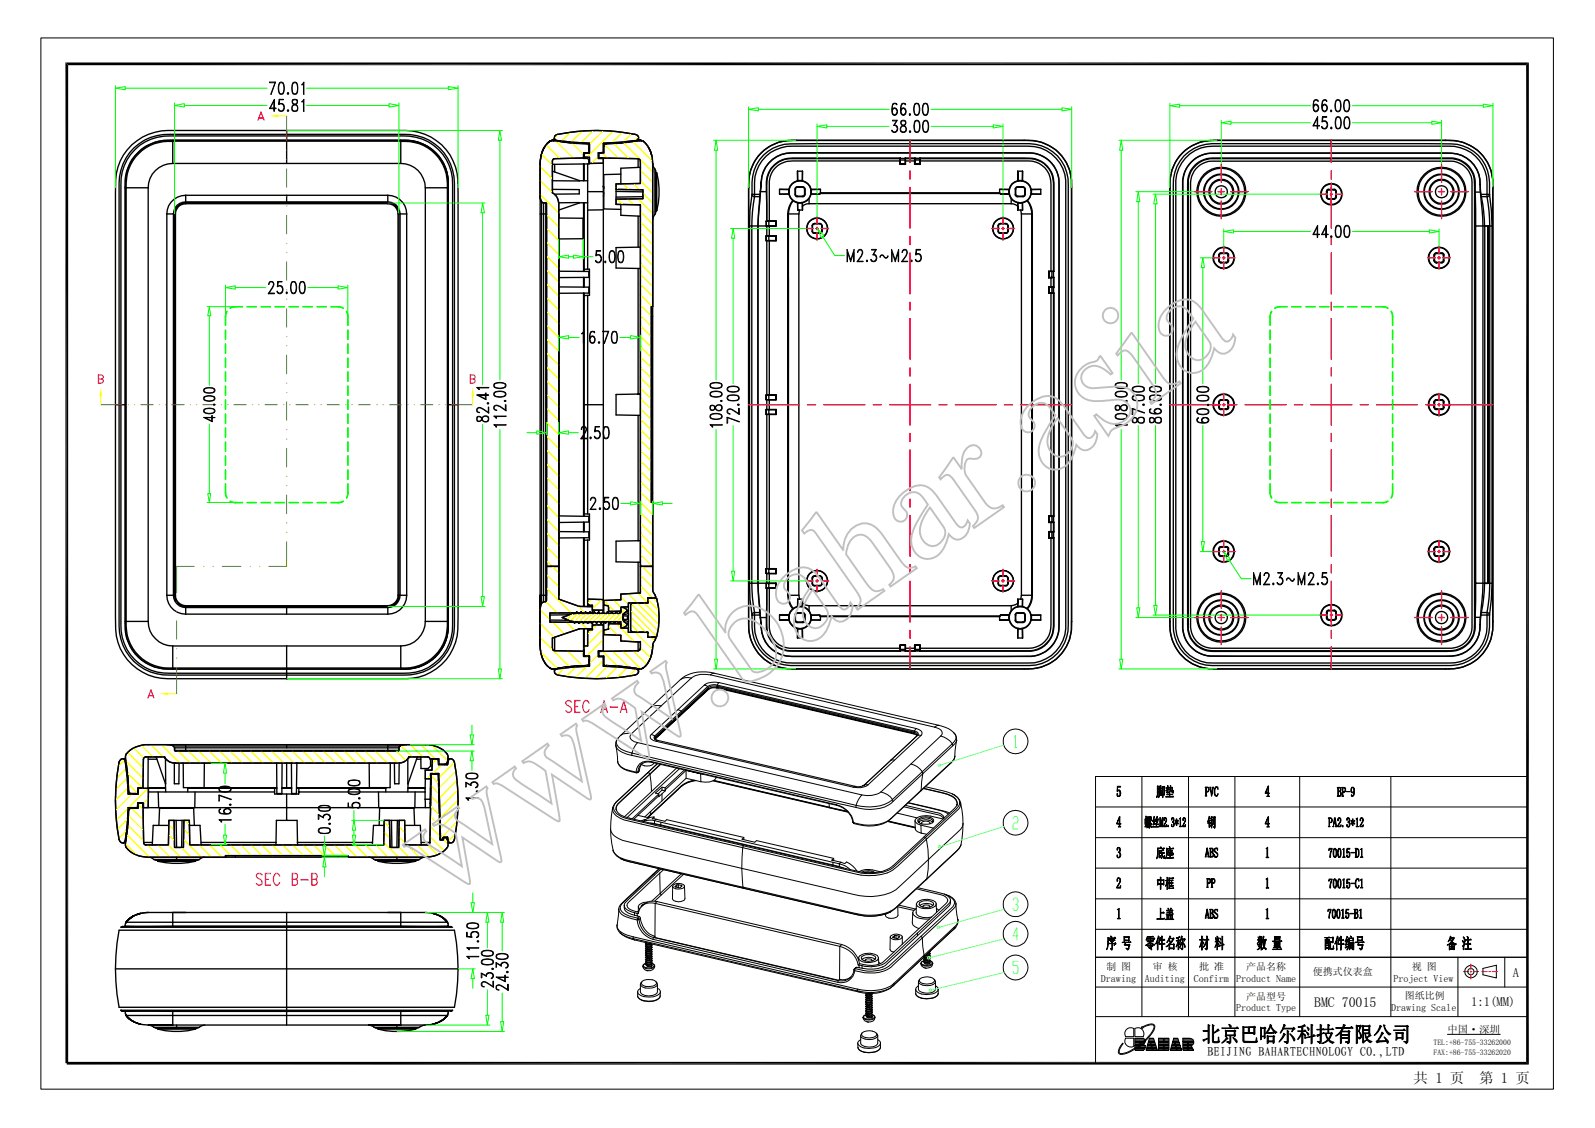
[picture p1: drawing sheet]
<svg xmlns="http://www.w3.org/2000/svg" width="297mm" height="210mm" viewBox="0 0 297 210" stroke-linecap="round" stroke-linejoin="round" font-family="sans-serif">
<defs><g id="words">
<text font-size="28.2" fill="#c0c0c0" x="81.8" y="168.1" transform="rotate(-35 81.8 168.1)">www.bahar.asia</text>
<g font-size="2.7">
<text x="263.2" y="201.6">共 1 页</text>
<text x="275.4" y="201.6">第 1 页</text>
</g>
<text font-size="2.6" x="244.7" y="187.4">BMC 70015</text>
<g font-size="2.4">
<text x="281.7" y="181.8">A</text>
<text x="273.9" y="187.4">1:1(MM)</text>
<text x="224.8" y="196.5">BEIJING BAHARTECHNOLOGY CO.,LTD</text>
</g>
<g font-size="1.9">
<text x="205" y="182.7">Drawing</text>
<text x="206" y="180.5">制 图</text>
<text x="213.2" y="182.7">Auditing</text>
<text x="214.7" y="180.5">审 核</text>
<text x="222.3" y="182.9">Confirm</text>
<text x="223.3" y="180.6">批 准</text>
<text x="230.2" y="182.9">Product Name</text>
<text x="232.1" y="180.6">产品名称</text>
<text x="244.5" y="181.5">便携式仪表盒</text>
<text x="259.5" y="182.7">Project View</text>
<text x="262.9" y="180.5">视 图</text>
<text x="230.2" y="188.2">Product Type</text>
<text x="232.1" y="186.1">产品型号</text>
<text x="259.1" y="188.2">Drawing Scale</text>
<text x="261.6" y="186">图纸比例</text>
<text x="269.5" y="192.3">中国·深圳</text>
</g>
<g font-size="1.4">
<text x="266.9" y="194.6">TEL:+86-755-33262000</text>
<text x="266.9" y="196.3">FAX:+86-755-33262020</text>
</g>
</g></defs>
<g fill="none" stroke="#000" stroke-width=".25">
<path d="M23.3 35v80.7a8.1 8.1 0 0 0 8.9 8.8M23.3 35h4.3M24.9 27.6a9 9 0 0 1 6.7-2.6h41.2a12.8 12.8 0 0 1 7.1 1.1 9.2 9.2 0 0 1 4.7 8v80.1a11.8 11.8 0 0 1-1.3 7 9 9 0 0 1-8.1 4.5h-41.2a12.8 12.8 0 0 1-7.1-1.1 9.2 9.2 0 0 1-4.7-8v-80.1a11.8 11.8 0 0 1 1.2-7zM25.1 27.8a8.8 8.8 0 0 1 6.6-2.5h41a12.8 12.8 0 0 1 7 1.1 8.8 8.8 0 0 1 4.6 8v79.5a12.1 12.1 0 0 1-1.2 7 8.7 8.7 0 0 1-8 4.4h-41a13.3 13.3 0 0 1-7.1-1 8.8 8.8 0 0 1-4.5-8v-79.5a12.8 12.8 0 0 1 .6-6l1.2-2.1zM25.7 28.4a8.2 8.2 0 0 1 6.5-2.3h42.4a8.1 8.1 0 0 1 8.9 8.6v81.3a8.1 8.1 0 0 1-8.9 8.6h-42.4a8.1 8.1 0 0 1-8.9-8.6v-81.3a8 8 0 0 1 2.4-6.3zM25.8 28.6a7.8 7.8 0 0 1 6.4-2.3h42.4a8 8 0 0 1 8.7 8.7v80.7a8 8 0 0 1-8.7 8.7h-42.4a8 8 0 0 1-8.7-8.7v-80.7a8.1 8.1 0 0 1 2.3-6.4zM27.6 35v80.7M31.1 39.8h1.6M31.1 39.8v71M32.2 30.4a4.6 4.6 0 0 0-4.6 4.6M32.2 30.4h42.4M32.2 26.2v4.2"/>
<path d="M32.5 39.8v71zM32.5 39.8h.1M32.7 39.8v71M33 38.2l.4-.3 1.2-.3h37.6a2.24 2.24 0 0 1 2.3 2.2v71a2.31 2.31 0 0 1-2.3 2.3h-37.6a2.31 2.31 0 0 1-2.3-2.3v-71l.3-1.1zM34.6 37.9a1.88 1.88 0 0 0-1.9 1.9M34.6 37.8a2.1 2.1 0 0 0-2.1 2M34.6 36.4a3.5 3.5 0 0 0-3.5 3.4M34.6 36.4v1.4M34.6 37.8v.1M34.6 36.4h37.6M34.6 37.8h37.6M34.6 37.9h37.6"/>
<path d="M53.4 24.3h19.7a12.7 12.7 0 0 1 7.2 1.2 9.6 9.6 0 0 1 5 8v41.8M53.4 24.3h-19.7a12.5 12.5 0 0 0-7.2 1.2 9.6 9.6 0 0 0-5 8v41.8M53.4 24.3v6.1M53.4 36.4v1.4M72.2 37.9a1.88 1.88 0 0 1 1.9 1.9M72.2 37.8a2.1 2.1 0 0 1 2.1 2 2.1 2.1 0 0 0-2.1-2h-37.6a2.1 2.1 0 0 0-2.1 2M72.2 36.4a3.5 3.5 0 0 1 3.5 3.4M72.2 36.4v1.4M72.2 37.8v.1M74.1 39.8h1.6M74.1 39.8v71M74.3 39.8v71z"/>
<path d="M74.6 30.4a4.6 4.6 0 0 1 4.6 4.6M74.6 26.1h-42.4a8.1 8.1 0 0 0-8.9 8.9M74.6 26.1a8.1 8.1 0 0 1 8.9 8.9v80.7M74.6 26.2v4.2M75 26.2a8 8 0 0 1 8.5 8.4M75.7 39.8v71M79.2 35v80.7M79.2 35h4.3M100.6 36.4l.2 1.2zM100.6 30.4v89.9v-9.5h1.2M100.6 30.4v6M100.6 39.8h1.2"/>
<path d="M100.7 37.3h.1M100.8 37.6l.4 .2v74.2M100.8 37.6v74.7M101.2 37.8h.4zM101.4 27.4l-.7 1.5M101.6 37.8l.2 .1M101.6 37.8v74.2M101.8 37.9v73.9l-.2 .2M101.9 26.7a5.8 5.8 0 0 0-1.3 3.7M102.2 26.5h-.1M102.4 26.3l-.5 .4M102.4 26.3a5 5 0 0 0-1.8 4.1"/>
<path d="M102.4 26.3l.3-.1zM102.4 26.3h.1M102.5 26.2h.3l-.4 .1zM102.9 35.9l.2 .1M102.9 31.9l5 1.8-5-.1M102.9 35.3h5v.8h-4.6M102.9 26.1l.1 .1M102.9 26.1l.2 .1M102.9 26.1l-.2 .1h.5M103.1 36a2.37 2.37 0 0 1 .9 1.9v73.6l3.9 1.4M103.1 36a2.37 2.37 0 0 1 .9 1.9v67.5h-2.2v-67.5M103.1 26.2l2 .3z"/>
<path d="M103.1 26.2l3.4 .4 2.8 .1M103.1 26.2l-.7 .1M103.1 26.2l2 .3 4.2 .2M103.1 26.2a2.58 2.58 0 0 0-2.1 1.9l-.4 2.3v6a1.2 1.2 0 0 0 .6 1.4h.4M103.2 25.8v.4M103.3 30.6v1.4M103.3 25.3l.3-.2a35.3 35.3 0 0 1 15 0 .56 .56 0 0 1 .3 .6 .56 .56 0 0 1-.5 .5l-6.1 .5v1.7h-.9v1.1h.9v.9h-2.5v-1.1l-1.1-.1v-.6l1.1-.1v-1.8l-6.1-.5a.51 .51 0 0 1-.5-.4 .51 .51 0 0 1 .1-.5zM103.5 26.1v.1M103.7 26.2l6.1 .5v1.8l-1.1 .1v.9M103.7 26.2h.1M104 37.8l3.9-.1-3.9 1.4M105.1 26.5l2.2 .2z"/>
<path d="M107.3 26.7h2zM107.9 33.6h1.5M107.9 37.8h1.5M108.7 29.4l-5.4 .1-.4 .3v6.1M108.7 30.5v3.1M108.7 37.8v12.7M108.7 29.2l1.1 .1v1.1M109.3 26.7l.3 .2M109.3 26.7l.4 .3v.2M109.3 26.7h.1M109.4 35.7h2.9l.1 .4M109.4 30.5v19.6"/>
<path d="M109.6 26.9l-.3-.2 .3 .3 .1 .2M109.6 26.9l.1 .3M109.7 27.1v.1M109.7 27.2v1.2l-1 .1v.9l-5.6 .1-.1 .2-.1 .3v5.9M109.7 30.4h.1M109.7 28.4l-1 .1v1h.7l.3 .3v.7l-6.8 .1M109.7 27.2v1.3M111.5 28.5h.9zM111.5 29.4l7.3 .1M111.5 28.5v1M112.3 34.7l.1 .4M112.3 28.4h-.9v1.1h.9v84.5"/>
<path d="M112.3 30.4h-2.5M112.3 36.5h.1M112.3 39.1h-2.9M112.4 32.5l3.2-.1zM112.4 38.9l3.2 .1zM112.4 34.8l-.1-.1 .1 .3M112.4 27.1v1.4M112.4 32.5v6.4M112.5 27l-.1 .2zM112.6 26.9l-.1 .1zM112.6 26.9l.1-.1zM112.9 26.7h1.9z"/>
<path d="M112.9 26.7l-.3 .1-.2 .4M112.9 26.7l-.4 .3-.1 1.5h-.9v.9l7.3 .1 .4 .3v4.4h-4.5v1.1h5v1.7l-5 .1v.9l4.5 .1v67.3h2.3v-11.8l-.2-.1v-36.4h.2v-26.7M112.9 26.7l-.2 .1M112.9 26.7h.1M114.7 35.3h5v1.7l-5 .1M114.7 35.6l5 .1M114.8 26.7l2.2-.2zM115.6 38.1v2l3.6 .2M118.4 26.2l-2.7 .4-2.8 .1M118.4 26.2l-6.1 .5v1.8M118.4 26.2h.1M118.6 26.1a.56 .56 0 0 0 .3-.5 .56 .56 0 0 0-.3-.5 35.3 35.3 0 0 0-15 0 .61 .61 0 0 0-.3 .9l.4 .2"/>
<path d="M118.6 26.1v.1M118.6 26.1l-.2 .1M118.8 29.5l.4 .3v.2M118.8 29.5v1.6M118.9 25.6v.6M119 26.2h-.6M119 26.2l.8 .1M119 26.2a1.48 1.48 0 0 1 1.5 .9 6 6 0 0 1 1 3.3M119 26.2l-2 .3-4.1 .2M119 26.2h.4M119.2 26.1l.4 .1h-.6M119.2 26.1l-1.6 .3"/>
<path d="M119.2 26.1v.1M119.2 31.1l-3.6 .2v2.9M119.2 29.9v4.3h-4.5v3.8l4.5 .1v72.3l-3.6 .2v1.1l-3.2 .1v2.3M119.3 26.2l.5 .1M119.6 26.2l.2 .1M119.7 36.6l-5 .1M119.8 26.3a5.1 5.1 0 0 1 1.7 4.1M119.8 26.3l-.2-.1 .2 .1M119.8 26.3l.4 .4M119.8 26.3h.1M119.8 26.4l.2 .1M119.9 26.5l.3 .2"/>
<path d="M120.2 26.7l.6 .8 .6 1.4-.5-1.2M121.5 30.5l.2 .5 .3 .5M121.5 30.4v79.3l.6 1.4v.3M122 39.9l-.3 .5-.2 .5M122 31.5l.1 .3v7.8l-.1 .3M122 31.5v8.4M122.1 32.1h.1M122.1 39.3h.1M122.1 32.1l.2 .1M122.1 32.1v7.2M122.3 39.2l-.2 .1M122.3 32.2a14.1 14.1 0 0 1 0 7"/>
<path d="M122.3 32.2v7M104 40.6h4.6v3.8l-4.6 .1M104 50.5h5.7v1.1l-5.7 .1M104 53.4l5.7 .1v1.1h-5.7M108.7 51.6v1.9M108.7 54.6v41.5M108.7 50.1h1.1v4.9h-1.1M109.4 55v40.7M118.8 40.3v5.7M118.8 50v23.4M119.2 46l-4.5 .1v3.8l4.5 .1M121.3 58.9h.2"/>
<path d="M121.5 57.1h-.2v36.4l.2 .1M21.5 75.3v39.4a10.8 10.8 0 0 0 2.2 8.1 10 10 0 0 0 7.5 3.6h22.2M21.5 75.3h1.8M83.5 75.3h1.8M85.3 75.3v39.4a10.8 10.8 0 0 1-2.2 8.1 10 10 0 0 1-7.6 3.6h-22.1M108.7 75.3h3.6M118.8 77.3v23.4M119.2 73.4h-4.5v3.9h4.5M104 96l5.7 .1v1.1l-5.7 .1M104 99h5.7v1.1l-5.7 .1M108.7 97.2v1.8M108.7 95.7h1.1v4.8l-1.1 .1"/>
<path d="M121.3 91.7l.2 .1M23.3 115.7h4.3M27.6 115.7a4.6 4.6 0 0 0 4.6 4.6M31.1 110.8a3.5 3.5 0 0 0 3.5 3.5M31.1 110.8h1.6M32.5 110.8a2.1 2.1 0 0 0 2.1 2.1 2.03 2.03 0 0 1-2.1-2.1zM32.5 110.8h.1M32.7 110.8a1.95 1.95 0 0 0 1.9 2M34.6 112.9h37.6zM34.6 112.8v1.5M34.6 112.8h37.6M34.6 114.3h37.6"/>
<path d="M53.4 112.9v1.4M72.2 112.8v1.5M72.2 112.9h.1M74.1 110.8a1.95 1.95 0 0 1-1.9 2M74.1 110.8h1.6M74.3 110.8a2.1 2.1 0 0 1-2.1 2.1M74.3 110.8a2.03 2.03 0 0 1-2.1 2.1M74.3 110.8h.1M75.7 110.8a3.5 3.5 0 0 1-3.5 3.5M79.2 115.7a4.6 4.6 0 0 1-4.6 4.6M79.2 115.7h4.3M83.5 116.1a8 8 0 0 1-8.5 8.4"/>
<path d="M83.5 115.7a8.1 8.1 0 0 1-8.9 8.8h-42.4M100.8 112.3l-.2 1.6M101.2 112l-.4 .3M101.6 112h-.4M101.8 105.4h2.2zM102.4 115.4l3.5 .1M103.3 118.7v2.5M105.4 115.4v-.1l.8 .4M105.4 115.3v.1M105.7 114.5l-.1 .1M105.7 114.5h-3.3M105.7 114.4v.1"/>
<path d="M105.7 114.4v.2l-1 .4 .5 .2 .2 .2M105.8 114.5h.1M106.2 115.7h.1M106.2 115.6v.1M106.2 115.6l.6 .1 .2 .3 .1-.3M107.1 115.7h.5l.2 .3 .2-.3M107.1 115.7v.2M107.3 114.1l-.1 .1M107.4 113.9l-.2 .3h-.5l-.2-.1-.1 .2-.6 .2-.1-.1M107.4 113.9l.2 .3h.4M107.4 113.9h.1M107.9 112.9h.1"/>
<path d="M107.9 112.9h2.4M108 115.7h.5l.1 .3M108 115.7l-.1 .2M108 114.2l.2-.3 .2 .3h.5l.1-.3 .2 .3h.5M108.1 114.1l-.1 .1M108.6 116l.2-.3h.5l.1 .3M108.6 116h.1M108.7 100.1v12.8M108.7 117v5.2M108.7 117v5.1h1.1v1.9l-3.3 .2-2.8 .3M108.8 115.7l-.1 .2M108.9 114.1l-.1 .1"/>
<path d="M109.4 111.5l2.9 .1v2h-2v-.9h-.6l-.3-.3zM109.4 117v3.3h-.7M109.4 100.5v12.4M109.4 112.4l.3 .3M109.4 111.5l2.9 .1M109.4 116h.1M109.6 115.7v.2M109.7 117.3l-.3 .3M109.7 112.7h.6v1.5M109.7 112.7v.2M109.7 117v.3M109.7 114.1v.1"/>
<path d="M109.8 113.9l.2 .3h.5M109.8 113.9l-.1 .3M109.8 113.9h.1M110.3 116.4l2-.1v4.9h-.9v1.1h.9v1.7l6.1 .5a.54 .54 0 0 1 .5 .5 .54 .54 0 0 1-.3 .6 35.3 35.3 0 0 1-15 0 .58 .58 0 0 1-.3-.9l.4-.2 3-.3 3.1-.2v-1.9h-1.1v-1.8h.7v-2.7l.3-.3h.6zM110.3 117h-2.4l-5 1.8v1.9M110.3 114.1h-7.9v1.7l7.9 .1v1.4h-.6M110.3 113.6h2M110.4 115.7l-.1 .3-.2-.3h-.5l-.1 .3M110.4 115.7h.5l.2 .3M110.4 115.7l-.1 .3M110.7 113.9l.2 .3h.4l.2-.3M110.7 113.9l-.2 .3"/>
<path d="M111.1 116l.1-.3h.5l.2 .3M111.3 115.7l-.2 .3M111.5 113.9l.2 .3h.4M111.5 113.9l-.2 .3M111.9 116h.1M112.1 115.7h.5l.1 .3M112.1 115.7l-.2 .3M112.3 113.9l.2 .3h.5l.1-.3M112.3 113.9l-.2 .3M112.3 115.7v5.5h-.9v1.1h.9M112.3 116.3l-2 .1M112.4 111.8l3.2-.1v-1.1l3.6-.2v-5h2.3v4.3l.2 .6 .3 .6v.3l-1.4 .1v.9l-3.6 .1v.7h-1.4v.8h-2.3v-1l-.9-.2z"/>
<path d="M112.4 118.1l3.2 .2v1l3.6 .2v1.4l-.4 .3M112.4 118.1v-.8l.9-.2v-1l2.3 .1v.7l1.4 .1v.7h3.6v.9l1.3 .1M112.4 118.1l3.2 .2v1l3.6 .2M112.4 112.6l.9 .2v1.4M112.4 115.7v2.4M112.8 116h-.1M112.9 115.7h.5l.2 .3M112.9 115.7l-.1 .3M112.9 115.7l-.2 .3M113.1 113.9l-.2 .3M113.1 113.9l.2 .3M113.3 115.7v1.4l-.9 .2"/>
<path d="M113.3 116.1l2.3 .1M113.6 116l.1-.3h.5l.2 .3M113.6 116h.1M113.7 115.7l-.1 .3M114 113.9l-.2 .3h-.5M114 113.9l.1 .3h.5M114 113.9l-.3 .3M114 113.9h.1M114.5 115.7h.5l.2 .3M114.5 115.7l-.1 .3M114.8 113.9l.1 .3h.5l.2-.3M114.8 113.9l-.2 .3"/>
<path d="M115.4 115.7h.2v1.2l1.4 .1M115.4 115.7l-.2 .3M115.6 113.9l-.2 .3M115.6 113.9h.1M115.6 113.2l.1-.1a1.09 1.09 0 0 1 1.1 .6M115.6 113.8h-2.3M116 115.4l.8 .8M116 114.5v.2h1M116 115.4l1 .3M116.1 114.3l-.2 .7 .2 .6M116.1 114.3v.1M116.1 114.7v.6"/>
<path d="M116.1 115.6h.1M116.1 115.6l.7 .6M116.8 113.7l-.8 .8M116.8 116.2l-.7-.6-.2-.6 .2-.7 .7-.6a.82 .82 0 0 0-1.2-.5v.8l-.2 .2h-.5l-.1-.3-.2 .3h-.5l-.1-.3-.2 .3h-.5l-.2-.3-.1 .3h-.5l-.2-.3-.2 .3h-.4l-.2-.3-.2 .3h-.4l-.2-.3-.2 .3h-.5l-.2-.3-.1 .3h-.5l-.2-.3-.1 .3h-.5l-.2-.3-.2 .3h-.4l-.2-.3-.2 .3h-.5l-.2-.1-.1 .2-.6 .2-.1-.1v.2l-1 .4 1.5 .7v-.1l.6 .1 .2 .3 .1-.3h.5l.2 .3 .2-.3h.5l.1 .3 .2-.3h.5l.2 .3 .1-.3h.5l.2 .3 .1-.3h.5l.2 .3 .1-.3h.5l.2 .3 .2-.3h.5l.1 .3 .2-.3h.5l.2 .3 .1-.3h.5l.2 .3 .1-.3h.5l.2 .3 .2-.3h.2v1l.2 .2M116.8 116.2l-.2 .4-.8 .3M116.8 116.2a1.14 1.14 0 0 1-1 .7M116.8 113.7l.2 .5M116.8 113.7l-.7 .6M116.8 113.7h.1M116.8 114.7v.6M116.8 116.2h.1M117 115.3v.4"/>
<path d="M117 114.2v.5M117 115.3l-1 .1M117 115.7l-.2 .5M117 115.7h.1M117 114.2h.1M117 114.2l-1 .3M117 114.7v.6M117 113h-1.4v1M118.8 104.6v5.8M118.8 119.5v1.7M119.2 105.4h2.3zM119.2 119.4v1.5l-.4 .3"/>
<path d="M119.2 100.7h-4.5v3.9l4.5 .1M120.6 111.3l1.5 .1 .2 .1M120.6 111.3v1h-2.7l-.5 .2v4.9l.5 .3h2.7h-3.6v-1.8M120.6 111.3v1h-2.7l-.5 .2v4.9l.5 .3h2.7v.9h1.7a14.7 14.7 0 0 0 0-7.1M120.6 117.7v.9M120.6 112.2l-3.6 .1v1.8M120.6 118.6l1.3 .1M121.9 118.7l.2 .1a4.3 4.3 0 0 0-.7 2.6 4.2 4.2 0 0 1-2 3.1h-.4M121.9 111.3v.1M121.9 118.6v.1M121.9 111.3h-1.3M122.1 118.6v.3l-.4 .8-.2 .5"/>
<path d="M122.1 111.1l-.2 .2M122.3 111.5a13.7 13.7 0 0 1 0 7.1h-1.7M27.6 138.6h3.5l1.2 .3M27.6 138.6a5.1 5.1 0 0 0-4.1 1.8l-.1 .7M27.6 138.6h7v1.2M32.2 120.3h42.4M32.2 120.3v4.2M32.2 138.6h42.4M32.3 138.9l.2 .3M32.3 138.9h42.2M32.5 139.7l.2 .1h41.4M32.5 139.2h41.8"/>
<path d="M32.5 139.7h41.8M32.5 139.2v.5l.2 .1h41.4M32.5 139.2v.5M53.4 120.3v6.1M53.4 138.6v.6M74.3 139.7l-.2 .1M74.3 139.2v.5M74.5 138.9l-.2 .3M74.6 120.3v4.2M79.2 138.6h-3.5l-1.2 .3M79.2 138.6a5.1 5.1 0 0 1 4.1 1.8l.1 .7M79.2 138.6h-7v1.2"/>
<path d="M100.6 120.3a5.3 5.3 0 0 0 1.4 3.8l-.2-.2a5.6 5.6 0 0 1-1.2-3.6zM102 124.1l.4 .3M102.4 124.4l.7 .1M102.4 124.4h.1M102.9 120.7v.2l.4 .3M102.9 120.7v-1.9l5-1.8h2.4v-1.1l-7.9-.1v-1.7h7.9v-1.2h-2.4l-3.9-1.4v-6.1h-2.2v6.4l-.2 .2a.94 .94 0 0 0-1 1.1v7.2a4.7 4.7 0 0 0 2.1 4.2h.4M103.1 124.5l-.7-.1 .8 .1M103.2 124.5v.2M103.3 121.2h5.4zM103.3 121.2h5.4v1h1l-.1 1.5-.3 .2M103.5 124.5v.1M103.7 124.5a.49 .49 0 0 0-.5 .3 .49 .49 0 0 0 .1 .5l.3 .3a35.3 35.3 0 0 0 15 0 .53 .53 0 0 0 .3-.6 .53 .53 0 0 0-.5-.5"/>
<path d="M103.7 124.4l-.6 .1M103.7 124.5h.1M104.3 124.3l-1.2 .2M108.7 122.2h1zM109.3 123.9l-5.6 .5M109.3 123.9l-2.1 .1-4.1 .5M109.3 123.9h.1M109.3 123.9l-4.2 .3M109.7 122.1l-.1 1.6-.3 .2M111.5 122.2h.9zM111.5 121.3l7.3-.1zM111.5 121.2v1"/>
<path d="M112.3 122.2v1.8l3.3 .2 2.8 .3M112.4 122.1l.1 1.6 .4 .2M112.9 123.9a22.7 22.7 0 0 1 6.1 .6M112.9 123.9a34.6 34.6 0 0 1 6.2 .6M112.9 123.9l2 .1 4.1 .5M112.9 123.9h.1M118.4 124.5h.1M118.6 124.5v.1M118.8 121.2l-7.3 .1v.9h.9l.1 1.5 .4 .2M118.9 124.5v.5M119.7 124.4h.1M119.8 124.4l-.8 .1"/>
<path d="M119.8 124.4l-.5 .1M120.1 124.1l-.3 .3M121.5 120.3a5.5 5.5 0 0 1-1.4 3.8l.4-.4a6 6 0 0 0 1-3.4zM121.5 120.1v.2v-.2M22.2 141.9a38.6 38.6 0 0 0 0 14.4M22.2 156.3l.3 .5M22.9 141.3h.5M22.9 156.9h.5M23.3 141.6a.6 .6 0 0 0-.7-.3 .6 .6 0 0 0-.4 .6M23.3 141.6l.4 3.2 .2 3M23.3 156.5a.52 .52 0 0 1-.8 .3M23.3 156.6a.53 .53 0 0 1-.8 .2"/>
<path d="M23.3 141.6h.1M23.3 156.6h.1M23.3 156.5h.1M23.3 156.5v.1M23.4 157a1.56 1.56 0 0 0 .9 1.6l1.6 .7 1.7 .3h51.6M23.4 141.1v.6M23.4 141.1l.5 4.1 .1 2.1M23.4 141.7h.1M23.4 141.7l.4 2.8 .2 2.8M23.9 150.4l-.2 3.1-.4 3M23.9 147.8h1.8l.1-1h1.8v3.6h-.9v-.9h-1.1v.9h-1.7M23.9 150.4h1.8"/>
<path d="M24 147.3v.2l.4 .2M24 150.9l-.2 2.8-.4 3.3M24 150.9l-.1 2.1-.5 4M24 147.3a.44 .44 0 0 0 .4 .4M24.4 150.5h-.2l-.2 .4M24.4 150.5h1.3v-.9h.9l.1 7.2M24.4 150.5l-.3 .1-.1 .3M24.4 147.7h1.3M26.7 141.3l-.1 5.4h-.9l-.1 1 .1-1 1 .1M26.7 141.3l-.1 5.4M26.7 156.8l.1 .3 .4 .2M26.7 156.8l.2 .4 .3 .1"/>
<path d="M26.7 156.8h1.7M27.2 140.9l-.2 .1-.3 .3M27.2 157.3h4.2v-4.6h1l.1 5.1h1.7v-5.1h1.1v4.6h36.2v-4.6h1l.1 5.1h1.6l.1-5.1h1l.1 4.6h4.2M27.2 140.9l-.4 .1-.1 .3M27.2 157.3h4.2v-4.6h3.9v4.6h36.2v-4.6h3.8l.1 4.6h4.2M27.2 140.9h3.4M27.6 146.7h3.2M27.6 141.3h1.6M27.6 140.9v5.9M27.6 159.6h.5l.6 .4M27.6 147.4h23.5M27.6 147.4v3"/>
<path d="M27.6 146.8v.6M29.1 140.9l1.7 5M29.5 147.4v3M29.6 153.7l.1-3.2h6.4l.1 3.2M30.6 140.9l.1 .2-.1-.2M30.6 140.9l.1 .2M30.7 141.1a2.19 2.19 0 0 0 2 1M30.8 141.2v4.7M30.8 146.8h-5l-.1 1h-1.8M30.8 145.9l.1 1.5M31.4 153.7h-2.9l-.1 3.6M32.1 150.4v.1"/>
<path d="M32.4 152.7l.1 5.1h1.7v-5.1M32.5 142.1v3.8h.8l.1-3.8M32.8 152.7l.1 5.1M32.9 159.6v.5M33.6 150.4l-.1 .1M33.7 150.4l.1 .1M33.9 152.7l-.1 5.1M34.1 142.1l.1 4.5h3.8v-4.5M35 146.7h16.6M35 146.8h16.6M35 146.6v.8M35.3 153.7h1.9l.3 3.6"/>
<path d="M36.3 147.4v3M37.4 156.8h14M38.1 159.6h-.4l-.6 .4M43.8 159.3v.3M51.1 146.8v1h4.5l.1-1M51.4 157.3l.1-4.6h3.8l.1 4.6M51.5 142.1l.1 5.6h.9v-5.6M52.5 146.7h1.8M52.5 146.8h1.8M53.4 142.1v4.7M53.4 147.8v4.9M54.3 142.1v5.6h.9l.1-5.6"/>
<path d="M55.2 146.7h16.6M55.2 146.8h16.6M55.4 156.8h14M55.7 147.4h23.5M63 159.3v.3M64.8 159.6v-.3h-22.8v.3v-.3h22.8v.3h14.4M68.7 159.6h.3l.7 .4M68.7 142.1l.1 4.5h3.8l.1-4.5M70.5 147.4v3M70.6 153.7l.1-3.2h6.4l.1 3.2M71.5 153.7h-2l-.2 3.6M71.8 146.6v.8z"/>
<path d="M72.5 152.7l.1 5.1h1.6l.1-5.1M72.9 152.7l.1 5.1M73.1 150.4v.1M73.4 142.1l.1 3.8h.8v-3.8M73.9 159.6v.5M74 152.7l-.1 5.1M74.7 150.4l.1 .1M74.7 150.4l-.2 .1M75.4 153.7h2.9l.1 3.6M75.9 146.8h3.3M76 145.9l-.1 1.5zM76 146.7h3.2"/>
<path d="M76.1 141.1a2.19 2.19 0 0 1-2 1h-41.4M76.1 141v.1zM76.2 140.9l-.1 .2M76.2 140.9h3.4M77.3 147.4v3M77.5 141.3h.9M77.7 140.9l-1.7 5-.1-4.7M78.4 140.9v2.2h1.3l.5-.5v-1.3M78.4 156.8h1.6M79.2 148.8v1.6M79.2 159.6h-.5l-.6 .4M79.2 148.8h.9"/>
<path d="M79.2 145v3.8M79.2 143.1v1.9M79.2 145h1M79.6 140.9l.2 .1 .2 .3M79.6 140.9l.3 .1 .1 .3M80 156.8l-.2 .5h-.2M80 156.8a.44 .44 0 0 1-.4 .5M80 141.3h1.7v1h1.2M80 141.3h1.7v1M80.1 148.8v1.6h-53.4v-.9h-1.1v.9M80.1 149.5h.1M80.1 149.6h.1"/>
<path d="M80.2 145l-.1 3.8M80.2 141.3h1.4l.1 1.1h1.6l.2-.7M80.5 141.3l-.1 2.1h-1.2M81.7 144l-.1 .3M81.7 144l.3 12.3h.5v-.4h.8l.2 .6M81.7 141.3l-.1 .3M81.7 144h-1.5v1M81.7 142.3v.1M81.7 142.3h1.2M81.9 155.4l.1 .5M81.9 155.9h.1M82.5 155.9h.4"/>
<path d="M82.6 155.9v.5h-.7l-.3-12.3h-1.3l-.3 12.7M82.9 155.9l.3 .2 .1 .2M82.9 155.9l.3 .1 .1 .3M82.9 155.9h-.3v.5h-.7l-.3-12.3h-1.3l-.3 12.7M82.9 142.3l-.1 .1M83.3 155.9v.4zM83.3 155.9v.4M83.3 141.9l-.4 .4M83.3 156.3l.1 .3M83.3 141.9l-.1 .2-.3 .2M83.3 141.9l-.1 .5M83.3 156.3l.1 .7"/>
<path d="M83.3 141.9v.5zM83.3 141.7h.2M83.3 156.5h.2M83.4 141.6h.1M83.4 156.6h.1M83.4 156.6v.1M83.4 156.7v.3M83.4 157a1.56 1.56 0 0 1-.9 1.6l-.5 .3a5.4 5.4 0 0 1-2.8 .7M83.4 141.1l-.1 .8M83.4 141.3h.4M83.4 156.9h.4M83.5 141.6l-.2 .8h-1.6l-.1-1.1h-1.1l-.1 2.1h-1.2v1.6h1v-1h1.5l.3 12.3h.5v-.4h.8l.2 .7"/>
<path d="M83.5 156.5v.1M84.3 141.4a.47 .47 0 0 0-.5-.1 .47 .47 0 0 0-.3 .4M84.3 141.4l.3 .5M84.3 141.4a.48 .48 0 0 0-.8 .2M84.6 156.3a.62 .62 0 0 1-.4 .6 .62 .62 0 0 1-.7-.3M84.6 141.9a38.6 38.6 0 0 1 0 14.4M22.2 173.2h62.4a38.3 38.3 0 0 1 0 14.3h-62.4a38.3 38.3 0 0 1 0-14.3zM22.8 172.5h.1M23.4 172.4h8.8M23.4 172.3v.1M23.4 172.4v.1M23.5 171.7h59.8"/>
<path d="M23.5 171.7l-.2 .4 .1 .3M23.5 171.7l-.1 .1M23.5 171.7h.1M23.6 171.6l-.1 .1M23.7 171.5l-.3 .5M23.7 171.5l-.1 .1M23.7 171.4h.1M23.7 171.4v.1M23.7 171.4l-.2 .3M23.8 171.3l-.1 .1zM23.8 171.3v.1M23.8 171.3l-.1 .2"/>
<path d="M24 171.2h-.1M24 171.1h.1M24 171.1l-.2 .2M24.1 171.1l.8-.6-1.3 1.1M24.1 171.1h-.1M24.5 170.8l-.5 .3M24.5 170.8l-.4 .2M24.5 170.7l-.5 .4M24.5 170.7l-.4 .4M24.6 170.7h-.1M24.7 170.6l-.1 .1M24.8 170.6h-.1"/>
<path d="M25 170.5l-.5 .2M25 170.5l-.5 .3M25 170.5l-.2 .1M25.5 170.3l.7-.3-.7 .3a3.8 3.8 0 0 0-2 1.4M25.9 170.1l.3-.1-.7 .3M25.9 170.1l-.9 .4M25.9 170.1l-.3 .2M27.6 169.9a5.1 5.1 0 0 0-3.9 1.6M27.6 169.9h51.6a5.1 5.1 0 0 1 3.9 1.6M27.6 169.9l-1.7 .2M28.7 160l.3 .1h7.8l.3-.1M28.7 160h8.4"/>
<path d="M29.3 160.1h.1M29.4 160.4a15.4 15.4 0 0 0 7 0M29.4 160.4l-.1-.2h7.2l-.1 .2M29.4 160.4h7M32.2 169.9v2.5M32.2 172.4h42.4M36.5 160.1h.1M53.4 169.9v20.9M69.7 160l.3 .1h7.8l.3-.1M69.7 160h8.4M70.3 160.1h.1M70.4 160.4a15.3 15.3 0 0 0 7 0"/>
<path d="M70.4 160.4l-.1-.2h7.2l-.1 .2M70.4 160.4h7M74.6 172.4l8.8 .1M74.6 169.9v2.5M77.5 160.1h.1M80.6 170l1.2 .5M80.6 170l.7 .3a3.8 3.8 0 0 1 2 1.4M80.6 170l.7 .3M80.7 170.1h.2M81.8 170.5l.8 .5M81.8 170.5l.4 .2zM82.3 170.8l.5 .3-.2-.1"/>
<path d="M82.3 170.8l.2 .1M82.6 171l.1 .1zM82.6 171l-.1-.1 .8 .8M82.8 171.1l.1 .2M82.8 171.1l.2 .2M82.8 171.1v.1M82.9 171.2h.1M83 171.3h.1M83 171.3l.1 .1M83.1 171.5l.3 .5M83.1 171.4l.2 .4v-.1M83.1 171.4l.2 .3"/>
<path d="M83.1 171.5h.1M83.3 171.7h.1M83.3 171.8l.1 .6M83.9 172.5h.1M84 172.5h-61.2l-.3 .1h61.8M84 172.5h.1M21.5 180.4h63.8M22.5 188.1h61.8l-.2 .1M22.5 188.1l.3 .1M22.5 188.1l.2 .1M22.5 188.1h.1M22.7 188.2h61.4h-.2"/>
<path d="M22.8 188.2h.1M23.4 188.7l.3 .6M23.4 188.2l-.1 .1M23.4 189l.1 .1M23.5 189.1h59.8M23.5 189.1h.1M23.5 189.1l.1 .1M23.5 189.1l.3 .3M23.6 189.1l.1 .2M23.6 189.2l-.1-.1 .2 .2M23.7 189.3l1.2 .9a6.4 6.4 0 0 0 2.7 .6h51.6M23.7 189.3l-.1-.1 .1 .1"/>
<path d="M23.7 189.3h.1M23.7 189.2v.1M23.7 189.3l.1 .1M23.7 189.3l.3 .3M23.8 189.4l1.2 .8 1.2 .5M23.8 189.4l.2 .2M23.8 189.4h.1M23.8 189.4l.3 .3M23.9 189.5h.1M24.1 189.7l.4 .2M24.1 189.7l.2 .2M24.1 189.7l.9 .5"/>
<path d="M24.2 189.8h.1M24.3 189.9h.1M24.5 190l.5 .2M25 190.3l.6 .2M25.5 190.4l.7 .3M25.8 190.6l.4 .1M25.9 190.6l.2 .1M27.6 190.8l1.1 .5M28.7 191.3l.3 .1h7.8l.3-.1M28.7 191.3h8.4M29.3 191.4h.1M29.4 191.6l-.1-.2h7.2l-.1 .2"/>
<path d="M29.4 191.6a13.9 13.9 0 0 0 7 0M29.4 191.6h7M32.2 188.3h-8.8l-.1 .3 .2 .5M32.2 188.3v2.5M32.2 188.3h42.4M32.9 190.8v.6M36.5 191.4h.1M38.1 190.8l-1 .5M68.7 190.8l1 .5M69.7 191.3l.3 .1h7.8l.3-.1M69.7 191.3h8.4M70.3 191.4h.1"/>
<path d="M70.4 191.6l-.1-.2h7.2l-.1 .2M70.4 191.6a13.9 13.9 0 0 0 7 0M70.4 191.6h7M73.9 190.8v.6M74.6 188.3h8.8M74.6 188.3v2.5M77.5 191.4h.1M79.2 190.8l-1.1 .5M80.9 190.6l-1.7 .2M81.3 190.4l-.7 .3 .7-.3-.5 .2M81.8 190.2l-.9 .4M82.1 190.1l-.3 .1"/>
<path d="M82.1 190.1h.1M82.2 190l-.4 .2M82.2 190l-.3 .2M82.2 190h.1M82.3 190l-.5 .2M82.6 189.7l-.3 .2M82.7 189.7l-.4 .3M82.8 189.6l-.5 .4M82.8 189.6l.2-.2-.2 .2zM82.9 189.5l-.6 .5M83 189.4h.1M83.1 189.3v.1"/>
<path d="M83.1 189.3l.2-.2-.2 .2M83.1 189.3l-1.2 .9a6.4 6.4 0 0 1-2.7 .6M83.2 189.2l-.3 .3M83.2 189.1l-.1 .2M83.3 189.1l-.2 .2M83.3 189.1l-1 .9-1.7 .7M83.3 189.1h.1M83.3 188.9v.2M83.4 188.3l-.1 .8M83.4 188.3l.1 .1M83.4 188.2v.1M83.5 188.6l-.4 .7"/>
<path d="M83.8 188.2h.1M84 188.2h.1M84.1 188.2h.1"/>
</g>
<g fill="none" stroke="#ff0" stroke-width=".25">
<path d="M100.6 31l2.3 2.3M100.6 33.6l2.3 2.3M100.6 36.2l3.4 3.5M100.8 28.7l2.1 2M101.7 27l2.5 2.5M101.8 40l2.2 2.2M102.9 35.9l.9 .9M103.5 26.2l3.3 3.3M104 25l-.8 .7M106.2 24.6l-1.6 1.7M106.5 26.6l2.2 2.2M108.4 24.4l-2.1 2.1"/>
<path d="M109.2 26.7l.5 .6M110.4 24.3l-2.2 2.3M111.4 29.1l-1.3 1.3M112.2 28.5l.9 1M112.3 24.3l-2.5 2.6M112.3 28.2l-.2 .2M112.3 30.1l-.3 .3M112.6 26.9l2.5 2.6M114.2 24.4l-4.9 4.8M114.3 26.7l2.8 2.8M114.7 34.8l.4 .5M115 37.1l1 1"/>
<path d="M115.9 24.6l-2 2M116 34.2l1.1 1.1M116.1 26.6l5.4 5.4M116.9 37l1.1 1.1M117.6 24.9l-1.6 1.6M117.8 26.4l3.7 3.6M117.9 34.2l1.1 1.1M118.8 37l2.7 2.7M118.9 25.5l-.7 .7M119.2 31.7l2.3 2.2M119.2 33.6l2.3 2.3M119.2 39.4l2.3 2.3"/>
<path d="M119.6 26.2l1 1M119.7 36l1.8 1.8M101.8 42.5l2.2 2.3M101.8 45.1l2.2 2.3M101.8 47.7l2.2 2.2M101.8 50.2l2.2 2.3M101.8 52.8l2.2 2.3M101.8 55.4l2.2 2.3M101.8 58l2.2 2.3M119.2 41.3l2.3 2.3M119.2 43.3l2.3 2.2M119.2 45.2l2.3 2.3"/>
<path d="M119.2 47.1l2.3 2.3M119.2 49.1l2.3 2.2M119.2 51l2.3 2.3M119.2 52.9l2.3 2.3M119.2 54.9l2.3 2.2M119.2 56.8l2.1 2M119.2 58.7l2.1 2M101.8 60.6l2.2 2.3M101.8 63.2l2.2 2.2M101.8 65.7l2.2 2.3M101.8 68.3l2.2 2.3M101.8 70.9l2.2 2.2"/>
<path d="M101.8 73.4l2.2 2.3M101.8 76l2.2 2.3M101.8 78.6l2.2 2.3M119.2 60.7l2.1 1.9M119.2 62.6l2.1 2M119.2 64.5l2.1 2M119.2 66.5l2.1 1.9M119.2 68.4l2.1 2M119.2 70.3l2.1 2M119.2 72.3l2.1 1.9M119.2 74.2l2.1 2M119.2 76.1l2.1 2"/>
<path d="M119.2 78.1l2.1 1.9M101.8 99.2l2.2 2.3M101.8 81.2l2.2 2.3M101.8 83.8l2.2 2.2M101.8 86.4l2.2 2.2M101.8 88.9l2.2 2.3M101.8 91.5l2.2 2.3M101.8 94.1l2.2 2.2M101.8 96.6l2.2 2.3M119.2 80l2.1 2M119.2 81.9l2.1 2M119.2 83.9l2.1 1.9"/>
<path d="M119.2 85.8l2.1 2M119.2 87.7l2.1 2M119.2 89.7l2.1 1.9M119.2 91.6l2.3 2.2M119.2 93.5l2.3 2.3M119.2 95.5l2.3 2.2M119.2 97.4l2.3 2.2M119.2 99.3l2.3 2.3M100.6 113.5l1.8 1.8M100.6 116.1l2.6 2.6M100.6 118.7l5.4 5.4M101.7 112l2.1 2.1"/>
<path d="M101.8 101.8l2.2 2.3M101.8 104.4l2.2 2.3M101.8 107l2.2 2.2M101.8 109.5l4.5 4.6M102.9 115.8l2.2 2.2M105.3 114.7l-.4 .4M105.5 115.9l1.5 1.5M106.7 114.2l-1.1 1.2M107.6 114.2l-1.5 1.4M107.6 112.8l1.3 1.3M108.1 115.9l1.2 1.1M108.5 114.2l-1.6 1.6"/>
<path d="M109.3 114.2l-1.6 1.7M110.1 111.6l-.7 .7M110.3 114.2l-1.8 1.7M110.3 117.3l-.9 .8M110.3 112.9h.1M110.4 115.9l-.2 .1M111.2 114.2l-1.8 1.7M111.2 116.4l-.9 .8M112 114.2l-1.5 1.5M112 111.6l-1.7 1.7M112.3 113.9v.1M112.3 113.2l-.3 .4"/>
<path d="M112.3 117.1l-2.9 2.9M112.3 119l-3 3.1M112.4 111.8l2 2M112.4 117.6l.6 .6M112.9 114.2l-1.5 1.5M113.1 114l-.1 .1M113.3 116.6l1.7 1.7M114 114l-1.7 1.7M114.2 111.7l1.4 1.4M114.8 116.2l3.3 3.3M114.8 114l-1.7 1.7M115.6 111.1l1.4 1.4"/>
<path d="M115.6 118.9l.5 .5M115.9 113.1l-.3 .2M115.9 114.7l-1 1M116 115.5l-.4 .4M116.5 113.3l-2.5 2.4M116.5 116l-.9 .8M117 110.5l1.7 1.7M117.4 114.9l3.8 3.7M117.4 113.6l4.9 4.9M117.4 116.2l1.5 1.5M117.6 112.4l4.9 5M118.3 117.7l3.2 3.2"/>
<path d="M118.7 112.3l4 3.9M118.8 110.4l1.8 1.8M119.2 103.2l2.3 2.2M119.2 105.1l2.3 2.3M119.2 101.3l2.3 2.2M119.2 107.1l2.3 2.2M119.2 109l3.3 3.2M119.9 112.3l2.8 2.7M120.6 111.6l2.1 2.1M121.2 118.6l.7 .7M24.9 139.3l1.9 1.8M26.3 138.8l2.2 2.1"/>
<path d="M28.1 138.6l2.3 2.3M30 138.6l3.5 3.5M32.2 138.8l.3 .3M33.2 139.8l2.3 2.3M35.1 139.8l2.3 2.3M37 139.8l2.3 2.3M39 139.8l2.3 2.3M40.9 139.8l2.3 2.3M42.8 139.8l2.3 2.3M44.8 139.8l2.3 2.3M46.7 139.8l2.3 2.3M48.6 139.8l2.3 2.3"/>
<path d="M50.6 139.8l2.2 2.3M52.5 139.8l2.3 2.3M54.4 139.8l2.3 2.3M56.4 139.8l2.2 2.3M58.3 139.8l2.3 2.3M60.2 139.8l2.3 2.3M62.2 139.8l2.2 2.3M64.1 139.8l2.3 2.3M66 139.8l2.3 2.3M68 139.8l2.2 2.3M69.9 139.8l2.3 2.3M71.8 139.8l2.3 2.3"/>
<path d="M73.8 139.8l1.8 1.8M74.7 138.8l2.1 2.1M76.4 138.6l2.3 2.3M78.4 138.6l2.6 2.7M80.4 138.8l2.9 2.9M100.7 121.3l3.1 3.1M105.1 124.3l-1.3 1.3M105.7 121.2l2.8 2.7M107.2 124.2l-1.8 1.7M108.3 121.2l.4 .4M109.2 120.3l-.5 .4M109.3 122.2l.4 .4"/>
<path d="M109.3 124l-2.2 2.1M111.4 121.9l-1.6 1.6M112.2 121.2l2.7 2.8M112.3 121l-.2 .2M112.3 122.9l-3.4 3.4M112.4 123.4l.5 .5M113.1 124l-2.3 2.4M114.1 121.2l3 3M115 124.2l-2.2 2.1M116 121.2l3.3 3.3M116.7 124.3l-1.8 1.9M117.9 121.2l2.5 2.5"/>
<path d="M118.4 124.5l-1.3 1.4M119.2 120.6l2 1.9M23.2 141.5l-1.2 1.1M23.4 157l2.1 2.2M23.4 141.7l3.3 3.2M23.5 143.1l-1.7 1.8M23.6 154.6l-1.5 1.5M23.6 155.4l4.2 4.2M23.7 144.9l-2.2 2.1M23.7 152.5l-1.8 1.9M23.7 143.9l2.8 2.8M23.8 140.1l2.9 2.9"/>
<path d="M23.8 153.7l2.9 2.8M23.8 146.7l-2.3 2.3M23.9 150.5l-2.2 2.2M23.9 146l1.7 1.7M24 151.8l2.7 2.8M24.5 150.5l2.2 2.1M24.6 147.8l-3.1 3.1M25.7 149.7l.9 1M27.5 157.3l2.3 2.3M27.6 146.8l-3.6 3.6M27.6 148.7l-.9 .9M29.4 157.3l2.3 2.3"/>
<path d="M31.3 157.3l2.3 2.3M31.4 153.5l1.1 1.1M31.4 155.4l1.1 1.1M33.7 157.8l1.9 1.8M34.2 156.3l3.3 3.3M34.2 154.4l1.1 1.1M34.5 152.7l.8 .8M37.1 157.3l2.3 2.3M39.1 157.3l2.3 2.3M41 157.3l2 2M42.9 157.3l2.1 2M44.9 157.3l2 2"/>
<path d="M46.8 157.3l2 2M48.7 157.3l2 2M50.7 157.3l2 2M52.6 157.3l2 2M54.5 157.3l2 2M56.5 157.3l2 2M58.4 157.3l2 2M60.3 157.3l2 2M62.3 157.3l2 2M64.2 157.3l2.3 2.3M66.1 157.3l2.3 2.3M68.1 157.3l2.3 2.3"/>
<path d="M70 157.3l2.3 2.3M71.5 156.8l2.7 2.8M71.5 154.9l1.1 1.1M71.5 153l1.1 1M74.2 157.7l1.9 1.9M74.3 155.8l1.1 1.1M74.3 153.9l1.1 1.1M75.1 152.7l.2 .3M75.8 157.3l2.3 2.3M77.7 157.3l2.3 2.2M79.3 143.4l-.1 .1M79.7 157.3l1.8 1.8"/>
<path d="M80.1 153.9l1.8 1.8M80.1 155.8l2.6 2.6M80.1 152l1.8 1.7M80.2 150.1l1.6 1.6M80.2 144.4l-.6 .6M80.2 148.2l1.6 1.5M80.3 144.4l1.4 1.4M80.3 146.3l1.4 1.5M81.3 141.3l-.8 .9M81.7 142l.3 .3M82.2 142.4l-1.6 1.6M82.6 156.3l.9 .9"/>
<path d="M84.6 141.9l-2.9 2.9M84.8 155.3l-1.3 1.3M84.9 143.6l-3.1 3.1M85.1 145.3l-3.3 3.3M85.1 153l-3.1 3.1M85.3 147.1l-3.4 3.3M85.3 151l-3.3 3.2M85.3 149l-3.4 3.3"/>
</g>
<g fill="none" stroke="#000" stroke-width=".19">
<path d="M51.3 15.3l-.9 2.3 .9-2.3h-1.1v.1h1.1M52.1 15.4l.3-.1a1.42 1.42 0 0 1 .5 1.8l-.2 .4-.4 .1a1.17 1.17 0 0 1-.5-1.4zM52.1 17.3l.2 .2 .4-.2M52.1 15.5h.6M52.1 15.4a2.18 2.18 0 0 0 0 2.1M52.5 19.3a.8 .8 0 0 1 0 1.4M52.6 15.4a2.18 2.18 0 0 1 0 2.1M52.9 19.8l-.2-.3a.63 .63 0 0 0-.8 0l.1-1h.8l-.7 .1-.1 .7a.71 .71 0 0 1 1 .7 .71 .71 0 0 1-1 .7l-.2-.4 .2 .2 .4 .2 .5-.5M53.6 17.2l.2 .1-.1 .3-.2-.1zM53.6 17.3l.1 .2zM54.5 18.6l-.1 .4a.67 .67 0 0 0 .7 .6 .56 .56 0 0 1 .2 .9 .56 .56 0 0 1-.9-.2 .66 .66 0 0 1 .7-.8l.2-.2a.47 .47 0 0 0-.2-.8zM54.5 18.7l.2-.1 .6 .1"/>
<path d="M54.6 15.4l.4-.1a1.1 1.1 0 0 1 .4 1.3l-.2 .9-.4 .1a1.04 1.04 0 0 1-.5-1.4zM54.6 18.6a.52 .52 0 0 0 .1 .7 .75 .75 0 0 1 .7 .6 .75 .75 0 0 1-.3 .8 .66 .66 0 0 1-.8-.4 .66 .66 0 0 1 .4-.8l.4-.2a.52 .52 0 0 0 .1-.7M54.6 17.3l.2 .2 .4-.2M54.6 15.5h.6M54.6 15.4a2.18 2.18 0 0 0 0 2.1M55.2 15.4a2.18 2.18 0 0 1 0 2.1M56.6 18.5l-.1 2.2v-2l-.1 .2h-.2zM56.6 15.3l-.1 2.3v-2.1l-.1 .2h-.2zM50.2 20.1h1.2v.1h-1.2l.9-1.7v2.2l-.1-1.9-.8 1.4M51.9 20.4l.2 .3M53.6 20.4l.2 .1-.1 .2h-.2zM53.6 20.5l.1 .2z"/>
<path d="M54.4 20.4l.2 .3M55.4 20.4l-.2 .3M88.8 72.1l2.2 .1h-2l.2 .3zM88.8 77.6a.6 .6 0 0 0 .3 .9h.2a.67 .67 0 0 0 .5-.7l.2-.1a.61 .61 0 0 1 .9 .1l-.1 .6a.68 .68 0 0 1-.7 0 .68 .68 0 0 1-.4-.6l-.4-.3zM88.8 77.7a.66 .66 0 0 1 1 .6 .64 .64 0 0 0 1 .2 .64 .64 0 0 0 0-1 .81 .81 0 0 0-1.2 .6 .52 .52 0 0 1-.8 .2M89 77.6l-.2 .2 .2 .6M90.4 74.3v-1.1h.1v1.2l-1.7-.9h2.2l-1.9 .1 1.4 .7M90.7 75h.2l.1 .1-.2 .1zM90.7 77.5l.2 .2M90.8 75l.1 .1zM90.9 76.8l.1-1v1.1a2.86 2.86 0 0 0-1.8-1l-.4 .3v.3l.5 .3-.5-.1v-.2v-.3l.2-.3a.84 .84 0 0 1 1 .2l1 .7M90.9 78.2l-.2 .3"/>
<path d="M91.9 79.1l2.3 .1h-2l.3 .3h-.1zM91.9 77.5h2.3h-2l.3 .3h-.1zM92 73.1a2.21 2.21 0 0 1 2.1 0l.1 .4a1.83 1.83 0 0 1-2.2 .2zM92 71.5a1.83 1.83 0 0 1 2.2 .2v.1a1.42 1.42 0 0 1-1.8 .5l-.4-.2zM92 73.6a2.21 2.21 0 0 0 2.1 0M92 73.1a2.21 2.21 0 0 1 2.1 0M92 72a2.21 2.21 0 0 0 2.1 0M92 71.5a2.6 2.6 0 0 1 2.1 0M92.2 73.1l-.2 .2 .2 .4M92.2 71.5l-.2 .2 .2 .4M93.9 74.6l.2-.1 .1 .2-.2 .1zM94 74.6l.1 .1z"/>
<path d="M94 73.1v.6M94 71.5v.6M94.1 76.4v-1.1h.1v1.2l-1.1-.8a.82 .82 0 0 0-1.1 0v.4l.5 .3-.3-.1-.3-.2v-.4l.3-.2a.92 .92 0 0 1 .9 .1l1.1 .8M114.7 138.8a3.4 3.4 0 0 0 2.9 1.8M114.7 138.8l.3 3M114.7 138.8h.1M115.1 137.4a1.23 1.23 0 0 0 .5 2l2.1 .8M117.6 136.6a.87 .87 0 0 0-.2 .9 .87 .87 0 0 0 .7 .6l.6 .2M117.6 136.6a2.57 2.57 0 0 0-2 .3M118.7 138.3l41.8 9.7-.7 .9-.4 1M118.7 138.3a4.2 4.2 0 0 0-1 1.9M121.3 136.7l.6 .3"/>
<path d="M121.3 136.7a.57 .57 0 0 0 0 .9l.9 .4M121.9 137.5v.1M121.9 137.5h.1M121.9 137l-.1 .2a.5 .5 0 0 0 .5 .6M121.9 137l.1 .2M121.9 137.6l.1 .1M122 137.2l-.1 .3M122 137.7l.3 .1M122 137.2v.2M122 137.4l-.1 .2M122 137.4l.1 .1M122.1 137.5l-.1 .2"/>
<path d="M122.2 138l36.7 8.6M122.3 137.8h.2M122.5 137.8l-.3 .2M122.5 137.8l36.7 8.6M123.1 131.4a2.57 2.57 0 0 0-2 .3M123.1 131.4l-5.5 5.2M126.2 132.1l.7 .3v.2M126.7 126.5a6.7 6.7 0 0 1 6.3-1.2l41.8 9.7M126.7 126.5l-11.5 10.8a1.59 1.59 0 0 0-.5 1.5M128.7 126.2a2.35 2.35 0 0 0-2 .3M128.7 126.2l-5.6 5.2M131.1 127.5l-9.8 9.2"/>
<path d="M131.8 127.8l.1 .2M131.8 127.8l-9.9 9.2M131.9 128.3h.1M131.9 128v.3M131.9 128.3l-9.9 9.1M131.9 128l-9.9 9.2M132 128.3l-9.9 9.2M132.3 125.6a4.4 4.4 0 0 0-3.6 .6M132.3 125.6l41.7 9.8M133 125.3l-.4 .1-.3 .2M133.5 128.1a1.95 1.95 0 0 0-1.5 .2M133.5 128.1l36.7 8.5"/>
<path d="M133.5 127.8a1.99 1.99 0 0 0-1.6 .2M133.5 128a2.26 2.26 0 0 0-1.6 .3M133.5 128v.1M133.5 127.8l36.7 8.5M133.5 128l36.7 8.5M133.5 127.8v.2M133.6 127.5a2.41 2.41 0 0 0-1.8 .3M133.6 127.5l-.1 .3M133.6 127.5l36.7 8.6M133.9 127.1l-.3 .4M133.9 127.1a3.6 3.6 0 0 0-2.8 .4l.7 .3M133.9 127.1l36.7 8.5"/>
<path d="M170.2 136.6l.6 .4M170.2 136.5l.6 .4M170.2 136.3l.4 .2 .3 .3M170.2 136.5v.1M170.2 136.3v.2M170.3 136.1l.6 .3 .1 .3-.2 .2M170.3 136.1l-.1 .2M170.6 135.6a.99 .99 0 0 1 1.1 1.1l-.2 .2M170.6 135.6l-.3 .5M170.8 136.9h.7M170.8 136.9l-10.2 9.4M170.8 136.9l-9.8 9.2"/>
<path d="M170.9 136.8l-.1 .1M170.9 136.8h.1M171.5 136.9l-9.9 9.2M174 135.4a1.65 1.65 0 0 1 1.5 1.1l-.3 .5M174.8 135l-.8 .4M174.8 135l.5 .2a4.5 4.5 0 0 1 2.2 1.1M175.2 137l-5.6 5.2a2.74 2.74 0 0 1 2.2 1.9M175.2 137a3.9 3.9 0 0 1 2.1 1.5M177.3 138.5l.1 .3-5.6 5.3M177.3 138.5l-11.1 10.3M177.5 136.3a1.26 1.26 0 0 1-.2 2.2M177.5 136.3a1.74 1.74 0 0 1 .6 1.6"/>
<path d="M178.1 137.9l-.7 .9M178.1 137.9l-.3 2.9M178.1 137.9h.1M113.7 154.3a2.19 2.19 0 0 0 1.5 1.8 77 77 0 0 0 10.2 2.6l12.7 3M114.1 150.4a1.79 1.79 0 0 0 1.3 1.9l.8 .3 43.5 10.2a9.1 9.1 0 0 0 3.3 .2M114.1 150.4a18.5 18.5 0 0 0 .1 7.9M114.2 158.3a3 3 0 0 0 2.3 1.8l21.8 5.1M114.2 158.3a2.39 2.39 0 0 0 1.4 1.6M114.8 150.7v.2M114.8 150.7h.1M114.8 150.9h.1M115 141.8a2.51 2.51 0 0 0 2.4 1.7l1 .3"/>
<path d="M115 141.8a2.1 2.1 0 0 0 1.8 1.7l1.7 .4M115 141.8h.1M115.6 159.9l1.4 .5 21.4 4.9M115.6 159.9l1.5 .5 41.9 9.8a9.9 9.9 0 0 0 6.8-.4M115.6 159.9h.1M117.6 140.6l41.8 9.7M117.7 140.2l41.7 9.7M117.7 140.2l-.1 .4M118.4 143.8l.1 .1M118.7 143.8l-.2 .1M118.7 143.8h.1M118.8 143.7l-.4 .1"/>
<path d="M118.8 151.8l-.8 .7M118.8 143.7l-.1 .1M118.8 151.8l2.1 .5M119 143.5l-.3 .3M119 143.5l-.2 .2M119.4 142.3l-.5 .9-.1 .5M119.4 142.3h.1M119.4 142.3l-.4 1.2M119.5 142.2l-.1 .1M119.8 152.9h.1M120.2 152.6l-.8 .2M120.6 143.9l-5.8 5.4a1.45 1.45 0 0 0 .5 2.5l1.7 .7 21.4 4.9 .1-.1"/>
<path d="M120.6 143.9h.3l.1 .2-5.1 4.7a2.22 2.22 0 0 0-1.2 1.6l.1 .5M120.6 143.9h.1M121.1 153.2l.8 .1M121.1 151.8l-.5 .4M121.1 151.8h-.1M121.1 151.7l-.5 .5M121.1 151.7v.1M121.2 151.1l-.1 .6M121.3 141.8a2.13 2.13 0 0 0-2.9 2M121.3 141.8l34.4 8M121.3 147.4l-5 4.7M121.3 141.8l.1 .1"/>
<path d="M121.4 141.9a2.15 2.15 0 0 0-2 .4M121.4 141.9l34.4 8M121.7 142a1.57 1.57 0 0 1-2.2 .3M121.8 152.1l-.4 .3 .8 .1M121.8 152.1a2.68 2.68 0 0 0-2 .8M121.8 152.1v.3M121.9 152.8l-1-.1-1 .2M121.9 152.8l34.4 8M121.9 153.3l1.2 .3M121.9 153.3l-.1 .1M121.9 152.8v.5M122.2 152.5l1.6 .4 .4-.3 14.3 3.3v.4"/>
<path d="M122.2 152.5l-.3 .3M122.4 142.1l-7 6.6a3 3 0 0 0-1.3 1.7M122.5 142.1l-1.9 1.8M122.7 148.2l-3.9 3.6M122.7 147.8l-5 4.6M122.9 142.3l-7 6.6a2.45 2.45 0 0 0-1.2 1.5l.1 .3M123 142.3l-2 1.8 .3 3.3M123.1 153.6l32 7.4M123.1 153.1v.5M123.3 146.6l.6 .1M123.3 147.1l.6 .1M123.3 146.6l-1.3 1.1 .7 .1"/>
<path d="M123.3 146.6v.5M123.3 147.8v1.3M123.3 147.1l-.8 .7M123.9 146.7v.5M123.9 147.2l-1.2 1.1v-.5M126 143l-4.7 4.4M126.5 143.1l-9.7 9.1M127.5 143.3l-3.6 3.4M127.8 144.9l-7.8 7.2M127.8 144.9l2.7 .6M127.8 143.4l-3.9 3.7M129.3 145.2a5.5 5.5 0 0 0-2.4 1.1l-5.8 5.4"/>
<path d="M129.4 145.3a5.2 5.2 0 0 0-2.5 1l-5.8 5.5M129.6 145.3a5 5 0 0 0-3.4 1.7l-5.6 5.2M130.5 144.1h.5M130.5 144.1l-2.7-.7v1.5M130.5 144.1v1.4M132.7 145.4l25.2 5.8M132.8 145.3l21.6 5M132.9 145.3l21.5 5M133.3 144.7a1.22 1.22 0 0 1-1.2 .9l-1.6-.1M138.5 155.9l-.3 .3 2.3 .6 .4-.3 14.3 3.3 .1 .4M154.4 149.6v.7M154.4 150.3l3.5 .8"/>
<path d="M154.4 150.3l3.4 .7M154.4 150.3h.1M154.4 150.3l.1 .1M155.2 159.8l-.3 .3 1.7 .4M155.7 149.8a4.2 4.2 0 0 1 3.3 3.5M155.7 149.8l.1 .1M155.8 149.9a3.8 3.8 0 0 1 3 3.2M158.8 153.1l.2 .2M158.8 153.1h.1M159.2 146.4l-.3 .2M159.4 149.9v.4M160.6 146.3l-.7 .2-.7-.1"/>
<path d="M160.6 146.3h.1M160.9 146.1h.1M161 146.1h.6M161 146.1l-.4 .2M161.6 146.1a3.2 3.2 0 0 1-2.7 .5M164 147.4a3.6 3.6 0 0 1 2.2 1.4M164 147.4a4.2 4.2 0 0 1-3.5 .6M165.3 152.9l5.1 1.2M165.4 152.9l5 1.1M166.2 148.8l.1 .4M166.2 148.8a7.1 7.1 0 0 1-5.9 1.3l-.9-.2M166.6 141.5l-.7 .1"/>
<path d="M167 151.4l3.8 .9M168.6 149.9l5.6 1.3a1.57 1.57 0 0 1 1.6 1l-.1 .2a1.19 1.19 0 0 0-.9-.7l-6.5-1.5M169.1 149.5a41.3 41.3 0 0 1 7.1 1.8l.4 .3M169.1 149.4l5.8 1.4 1.9 .6M169.6 142.2l-5.6 5.2M170.4 152.8l.4 .6 .7 .2M170.4 152.8v1.5a1.08 1.08 0 0 0 1.1 .8M171 152.5a2.23 2.23 0 0 1 2.9 .1v.2a1.84 1.84 0 0 1-2.2 .6l-.3-.1a.55 .55 0 0 1-.4-.8zM171.1 153a1.96 1.96 0 0 1 2.5 .1M171.1 153v.1M171.1 153h.1M171.2 153.2l-.1-.4a1.79 1.79 0 0 1 2.6 .1l-.1 .3"/>
<path d="M171.5 153.6v1.5M171.5 153.6l2.3 .6M171.5 147.1l-5.4 5.1a6.7 6.7 0 0 1-6.1 1.2l-1.2-.3M171.5 147.1v.1M171.5 155.1l1 .2M171.6 153.4v-.2a1.04 1.04 0 0 1 1.6 0l-.1 .2M171.8 144.1l-5.5 5.1a7 7 0 0 1-6.9 1.1M171.8 144.1l-.3 3M172 146.8l3.5 .9a3.2 3.2 0 0 1 2.7 1.6v.5M172 155.9h.3M172 146.8l3.6 .8a2.98 2.98 0 0 1 2.6 1.7v.5M172.3 155.9l.2 .3"/>
<path d="M172.3 155.9l-6 5.6a9.5 9.5 0 0 1-7.9 .6l-20-4.7-.3 4.3M172.3 146.5l3.3 .7 1.8 .6M172.5 156.2l.3 1.9 .1 1.9M172.5 156.2a63.5 63.5 0 0 1-6.2 5.8 6.4 6.4 0 0 1-3.3 1M175.6 152.5a6.6 6.6 0 0 0-4.3-.5 1.03 1.03 0 0 0-.9 .8M177.4 147.8a1.69 1.69 0 0 1 1.1 2.3l-6.2 5.8M177.4 147.8a2.49 2.49 0 0 1 1.5 1.6M177.8 140.8l-.1 .5-.4 .5-5.8 5.3M177.8 140.8l-.3 .7-.3 .5-11.3 10.4a6.5 6.5 0 0 1-6 1.1l-.9-.2M177.8 140.8h.1M178.2 150l-11.9 11.2a7.7 7.7 0 0 1-6.8 1l-42.3-9.9a3.1 3.1 0 0 1-2.4-1.4M178.2 149.8v.2"/>
<path d="M178.2 149.8h.1M178.9 149.4a1.25 1.25 0 0 1-.3 1.2l-6.1 5.6M178.9 149.4l.4 2.7v1.3M178.9 149.4h.1M178.9 157.3v.1a4.6 4.6 0 0 1-1.5 1.7l-4.8 4.5M178.9 157.3l-.3 .7-.5 .5-5.6 5.3M179.3 153.4a2.34 2.34 0 0 1-1.3 1.8l-5.1 4.8M179.3 153.4l-.4 3.9M179.3 153.4h.1M114.9 172.2a1.64 1.64 0 0 0 1.2 1.6l1.8 .6M114.9 172.2a1.49 1.49 0 0 0 .6 1.5M115.2 169.2a1.58 1.58 0 0 0 1.4 1.5l2.1 .6a4.1 4.1 0 0 0 2.9 3.6l34.4 8a2.52 2.52 0 0 0 3.2-2.2 8 8 0 0 0 6.3-.4l6.2-5.7"/>
<path d="M115.2 169.2l-.3 3M115.2 169.2h.1M115.5 173.7a5.4 5.4 0 0 0 2.4 1M115.5 173.7a5.5 5.5 0 0 0 2.7 1.3M116.2 168.5a1.43 1.43 0 0 0 1.4 1.7l.5 .2M116.2 168.5a1.94 1.94 0 0 0 1.9 1.4M117.9 174.4v.3M117.9 174.4l41.7 9.7M117.9 174.7l.3 .3M117.9 174.7l41.8 9.8M118.1 170.4l.6 .1M118.1 169.9l.6 .1"/>
<path d="M118.1 169.9v.5M118.2 175l41.8 9.7a6.8 6.8 0 0 0 6.3-1.2M118.7 170.5l.3 .1M118.7 170v.5M118.7 170.9l.3 .3-.3 .1zM118.9 168.8l.2 .4M118.9 169.6l-.2 .1M118.9 168.8v1M119 170.6l.2 .3M119.2 170.9l-.2 .3a3.8 3.8 0 0 0 2.7 3.3l34.4 8.1M119.2 170.9a3.9 3.9 0 0 0 2.8 3.4l-.3 .2 34.5 8M119.6 168.6a2.21 2.21 0 0 0-.7 1.5l-.2-.1"/>
<path d="M119.7 179.9a1.45 1.45 0 0 0 2.2 0M119.7 179.9l.2-.4 .4-.2-.5 .4a1.2 1.2 0 0 0 2 0l-.4-.3 .3 .1 .2 .4M119.7 179.9a1.13 1.13 0 0 0 1.1 .8 1.13 1.13 0 0 0 1.1-.8M119.7 179.9h.1M120 168.3l-.5 .3-.1 .3M120.2 176.1l.2 .2M120.2 178.7l.2 .2 .5-.1M120.2 177.4l.3 .2 .5-.1M120.2 175.7l.1 .1 .6 .1M120.2 178.7l.7 .1M120.2 175.7l.5 .2 .5-.1M120.2 178.3l.2 .1h.5"/>
<path d="M120.2 177.8l.2 .2h.5M120.2 177l.2 .2M120.2 178.3l.2 .1M120.2 176.6l.2 .1M120.2 177.8l.3 .2M120.2 176.1h.1M120.2 177.4h.1M120.2 175.7h.1M120.2 177h.1M120.2 176.6h.1M120.2 177.8h.1M120.2 179.1h.1"/>
<path d="M120.2 179.1l.2 .1M120.3 179.4l-.1 .1 .2 .2M120.3 175.5l.1 .2 .7-.1M120.3 179.7l.3 .3M120.3 178.9l-.1 .2M120.3 178.5l-.1 .2M120.3 178.1l-.1 .2M120.3 177.7l-.1 .1M120.3 177.2l-.1 .2M120.3 176.4l-.1 .2M120.3 176l-.1 .1M120.3 175.6l-.1 .1"/>
<path d="M120.3 176.8l-.1 .2M120.4 175.5l.5 .1M120.4 179.7h.5M120.4 176.3h.5M120.4 179.2h.5M120.4 176.7h.5h-.4M120.4 177.2h.5M120.4 178.4h.1M120.5 178.4h.4M120.5 178.9h.4M120.5 177.2h.4M120.5 176.3h.4"/>
<path d="M120.5 175.9h.4M120.5 178h.4M120.5 177.6h.4M120.6 167.9a1.7 1.7 0 0 0-1.7 .9M120.6 180h.6M120.9 179.2l-.4 .1M120.9 179.7h-.4M120.9 178.4h-.4M120.9 178h-.4M120.9 176.3h.1M121.1 175.6h.1M121.1 175.6l.1 .2"/>
<path d="M121.2 175.8l.1-.1 .1 .2M121.2 175.8l-.3 .1M121.2 175.8h.1M121.2 175.8v.2l-.6 .2-.3-.1v-.2M121.2 176.2v.2l-.6 .2-.3-.1v-.2M121.2 176.6v.3l-.6 .1-.3-.1v-.2M121.2 177v.3l-.6 .1-.3-.1v-.2M121.2 177.8l-.2 .4-.5 .1-.2-.3M121.2 178.3l-.2 .3h-.5l-.2-.2M121.2 178.7l-.2 .4h-.5l-.2-.3M121.2 179.1l-.2 .4h-.5l-.2-.3M121.2 177.4l-.2 .4h-.6l-.1-.3"/>
<path d="M121.3 179.5l-.1 .3-.6 .2M121.3 177.8l.1 .4-.5 .2M121.3 177.4l.1 .2M121.3 177l.1 .2M121.3 176.6l.1 .2M121.3 176.1l.1 .3M121.3 178.2l.1 .2M121.3 179.5l.1 .2M121.3 179.1l.1 .2M121.3 178.6l.1 .3M121.3 179.9h.1M121.4 175.9l-.5 .4"/>
<path d="M121.4 178.9a.71 .71 0 0 1-1 .3M121.4 177.2l-.5 .3M121.4 179.7l-.2 .3M121.4 179.3v.1l-.5 .3M121.4 178.9v.1l-.5 .2M121.4 176.8a.71 .71 0 0 1-1 .4M121.4 178.4v.2l-.5 .2M121.4 176.4a.71 .71 0 0 1-1 .3M121.4 177.2a.79 .79 0 0 1-1.2 .2M121.4 176.8l-.2 .2-.3 .2M121.4 176.4l-.2 .2-.3 .1M121.4 177.6l-.5 .4"/>
<path d="M121.4 178.5l-.5 .3M121.4 177.6l-.2 .3-.3 .1M121.4 178.4h.1M121.4 178.9h.1M121.4 179.3h.1M121.4 179.7h.1M121.4 176.8h.1M121.4 176.4h.1M121.4 175.9h.1M121.7 162.8h-.2M121.8 174.5l-.2 .4M122 168.2v6.3"/>
<path d="M122 168.2l34.4 8a4.4 4.4 0 0 1 3.4 3.5M122 168.2a2.45 2.45 0 0 0-2.4 .4M122.3 167.8a2.68 2.68 0 0 0-2.7 .8M122.3 167.8l-.3 .4M122.3 167.8l34.5 8M122.7 161.7l-7.2 6.7-.3 .8M122.8 161.7l-7 6.6a1.21 1.21 0 0 0 .7 1.9l.7 .4 1.5 .3 .3-.3M122.8 162.6l-5.8 5.5a.87 .87 0 0 0 .6 1.4l1.3 .3M122.8 162.6l.1 3.7M122.9 166.3l.3 .3M122.9 166.3l-1.5 1.5M123.1 161.8l-5.6 5.2-1.1 1.1-.2 .4"/>
<path d="M123.6 161.9l-.8 .7M125.7 165l.1 .1M126 164.8l-.3 .2M126 164.8v.4M126.3 164.7l-.3 .1M126.3 164.7l.6 .1M126.3 164.7v.6M126.9 164.8l.1 .2-.4 .3-.8-.2-.1-.1M126.9 162.7l-4 3.6M126.9 164.8v.2M127.3 162.8l-5.4 5M127.5 165a1.46 1.46 0 0 1-2.2 .2v-.2"/>
<path d="M127.5 165v2.3a1.21 1.21 0 0 1-1.7 .5l-.3-.1-.3-.4 .1-2.3M127.5 165a1.41 1.41 0 0 0-2.2 0M138.1 161.7l.2 3.5M138.3 165.2l.1 .1M138.4 165.3l21.3 5a9.6 9.6 0 0 0 6.1-.5M138.4 165.3l.1 .1M155.1 161l1.2 .3M155.1 160.5v.5M156.3 160.8a3.9 3.9 0 0 1 2.1 1.1M156.3 161.3l.8 .3M156.3 160.8v.5M156.3 161.3l-.1 .1"/>
<path d="M156.6 160.5l.7 .3 .3-.3a4.7 4.7 0 0 1 2 1.7M156.6 160.5l-.3 .3M156.8 175.8a4.6 4.6 0 0 1 3.3 3.6M156.8 175.8l-.4 .4-.1 6.1M159.8 179.7h.2M159.9 178.3v.4M160 179.7v.5M160 162.3a3.5 3.5 0 0 1 2.5-.3l1.4 .3M160.1 179.4l-.3 .3M160.5 162.4a2.41 2.41 0 0 1 2.4 0M160.5 179.8v.4M160.9 162.4l.7-.1 .9 .2"/>
<path d="M161.1 178.9a.72 .72 0 0 1 1.3 0M162.9 178.6a2.01 2.01 0 0 0-2.4 0M162.9 178.6l.2-.2a.71 .71 0 0 0-.8-.7 1.96 1.96 0 0 0-1.9 .5l.1 .4 .6 .3M162.9 178.6l-.5 .3h-1.3M163 163h.1M163.6 178.3a.95 .95 0 0 1-1.1 .8l-.5 .1a1.76 1.76 0 0 1-2.1-.9M163.6 178.3a1 1 0 0 0-1.2-.8h-.4a1.97 1.97 0 0 0-2.1 .8M163.6 178.3l.1 1.2M163.6 179.1l.3 .3M165.8 174.4l-.1 2.4 .3 .3 .4 .2M166.3 174.4v.1M166.6 174.2l-.3 .2"/>
<path d="M166.6 174.2v.4M166.8 174.2h-.2M166.8 174.2l.1 .5M166.8 174.2l.6 .1M167.2 168.7v1.7a1.5 1.5 0 0 1-2.3 0v-.2M167.2 168.8l3 .7M167.4 174.3l.1 .1-.4 .3-.8-.1v-.2M167.4 168.5l3.1 .7M167.4 174.3v.2M168 174.4a1.45 1.45 0 0 1-2.2 0M168 174.4a1.45 1.45 0 0 0-2.2 0M168 174.4v1.4"/>
<path d="M170 169.9l-.1 1.9a1.02 1.02 0 0 0 .8 .9l.4 .2M170 169.9a1.34 1.34 0 0 0 1.3 1.1l1.8 .1M170.6 169.2l-.6 .4v.3M170.6 168.3v1.6a1.18 1.18 0 0 0 1.3 .9l1.6-.1M170.6 165.5l3.2 .7a3.4 3.4 0 0 1 2.6 1.1v.1a.78 .78 0 0 1-.3 .9l-10.4 9.6a4.7 4.7 0 0 1-5.6 1.5M170.8 173.7l-3.5 3.2a11.7 11.7 0 0 1-3.1 2.7 6.3 6.3 0 0 1-4.2 .1M170.8 173.7v.5M170.8 174.2l-4.7 4.4a5 5 0 0 1-5.6 1.6M170.9 165.3l3.3 .7a4.5 4.5 0 0 1 2.4 .9l.4 .7M171.3 168.6a1.87 1.87 0 0 1 2.4 0M171.4 179.4l.3 .5 .7 .3M171.5 174.3l.2 .3"/>
<path d="M171.5 174.3l-4.8 4.5a5.9 5.9 0 0 1-6 1.9l-1.4-.4M171.7 174.6l.4 3.2M171.9 168.9a.72 .72 0 0 1 1.2 0M172 179l.2 .2M172 178.6l.2 .2M172 179h.1M172 178.2l.2 .1M172 178.6h.1M172 178.2l-5.7 5.3M172 178.2l-.1 .1M172.1 177.8l-5.6 5.2M172.1 177.8l-.1 .4"/>
<path d="M172.1 178.9l-.5 .3a1.17 1.17 0 0 0 2 0l-.4-.3M172.1 179.1l.1 .3h.2M172.1 178.9l-.1 .1M172.1 178.4l-.1 .2M172.1 178.9l-.6 .2-.1 .3M172.2 178.3h.5M172.2 179.2h.5M172.2 178.8h.5M172.3 177.9h.4M172.4 179.4h.6M172.5 163.8l-5.8 5.3-.9 .7M172.6 163.6l-5.1 4.7a6.4 6.4 0 0 1-5.2 2.1l-1.7-.1-1.7-.3-20.6-4.8"/>
<path d="M172.6 163.6l-.1 .2M172.7 177.9l-.4 .1 .4-.1M172.8 177.5l.4-.4-.1 .3zM172.9 160l-.1 1.8-.2 1.8M172.9 160l-5.2 4.8a7.2 7.2 0 0 1-5.4 2.1 19 19 0 0 1-5.8-1l-18.4-4.2M173 177.4l-.1 .2-.4 .2M173 177.8v.1a.66 .66 0 0 1-.8 .3l-.1-.1M173 178.2v.1a.66 .66 0 0 1-.8 .3l-.1-.3M173 178.6v.1a.66 .66 0 0 1-.8 .3l-.1-.2M173 179.1l-.1 .2-.5 .1M173.1 179l.1 .2M173.1 178.6l.1 .2"/>
<path d="M173.1 178.2l.1 .2M173.1 177.3l.1 .2M173.1 177.7l.1 .3M173.1 179.4h-.1M173.1 179.4h.1M173.2 178.4a.71 .71 0 0 1-1 .4M173.2 178.8a.71 .71 0 0 1-1 .4M173.2 179.2l-.2 .2M173.2 178.8l-.2 .3-.3 .1M173.2 178.4l-.2 .2-.3 .2M173.2 178l-.5 .3M173.2 177.5l-.5 .4"/>
<path d="M173.2 178l-.1 .1-.4 .2M173.2 178.9l.3 .1 .2 .4M173.2 177.5h.1M173.2 179.2h.1M173.2 178.8h.1M173.2 179.2l-.1 .2M173.2 178h.1M173.2 178.4h.1M173.7 168.6l.2-.2a.71 .71 0 0 0-.8-.7 1.84 1.84 0 0 0-1.9 .5l-.1 .2 .3 .3 .5 .2M173.7 168.6l-.3 .1a2.24 2.24 0 0 1-1.5 .2M173.7 179.4a1.54 1.54 0 0 1-2.3 0M173.7 179.4l-.1 .2a1 1 0 0 1-1.2 .6"/>
<path d="M174.3 168.3a1.73 1.73 0 0 1-2.1 .9 1.6 1.6 0 0 1-1.6-.9M174.3 168.3a1 1 0 0 0-1.1-.8l-.5-.1a1.97 1.97 0 0 0-2.1 .9M174.3 168.3l.1 1.5M174.4 169.1l.4 .4M175.8 166.4a2.47 2.47 0 0 1 2.2 1.9M176.1 166.6a2.09 2.09 0 0 1 1.6 1.5 2.42 2.42 0 0 1-1.1 1.4l-5.1 4.8M177 167.6l-.1 .2a14 14 0 0 1-2.9 2.9l-3.2 3M177 167.6a1.27 1.27 0 0 1-.6 1.3l-5.6 5.3M177.5 173.1l.5-.5-11.7 10.9M177.7 172.6l-.1 .4-5.6 5.2M177.7 172.6l-5.6 5.2M178 168.3l-.1 .5-.4 .4-5.8 5.4"/>
<path d="M178 168.3l.3 2.9M178 168.3h.1M178.3 171.2a1.35 1.35 0 0 1-.6 1.4M178.3 171.2a1.53 1.53 0 0 1-.4 1.5M178.3 171.2h.1M118.7 184.7a1.71 1.71 0 0 0 2.1 .9 1.98 1.98 0 0 0 2.2-.9M118.7 184.7v.8M119.2 183.3v1.4a2.08 2.08 0 0 0 3.1 .2l.1-.2v-1.4M119.2 183.3l.1 .1a2.19 2.19 0 0 0 2.7 .3l.4-.4M119.2 184l-.3 .3-.2 .4M119.5 182.8l-.3 .5M122.2 182.8a.59 .59 0 0 1-.1 .6 .59 .59 0 0 1-.6 .2 1.83 1.83 0 0 1-2.1-.5l.1-.3"/>
<path d="M122.2 182.8a2.22 2.22 0 0 0-2.7 0M122.2 182.8l.2 .5M122.4 184l.4 .2 .2 .5M122.9 185.4a1.85 1.85 0 0 1-2.1 1 1.75 1.75 0 0 1-2.1-.9M122.9 185.4a.96 .96 0 0 1-.8 .9 2.97 2.97 0 0 1-3.3-.7l-.1-.1M123 184.7l-.1 .7M156.1 182.6l-.1 .3M156.3 182.3l-.2 .3M158.3 182a2.38 2.38 0 0 1-2.2 .6M158.3 182h.1M158.4 181.9h-.1a2.07 2.07 0 0 1-2 .4M159 180.5a2.15 2.15 0 0 1-.7 1.5"/>
<path d="M159 180.5h.1M159.1 180.4l-.1 .1M159.3 180.3l-.2 .4-.1-.2M159.3 180.3l-.2 .1M159.5 180.1l-.4 .3M159.5 180.1l.5 .1M159.5 180.1l-.2 .2M159.6 184.1l.1 .4M159.7 184.5l.3 .2M159.7 194.2l.1 .8M160 180.2h.5M160.3 193.5l-.4 .3-.2 .4"/>
<path d="M160.5 192.4l-.1 .1a.72 .72 0 0 0 .8 .7 1.51 1.51 0 0 0 2.1-.7l-.1-.1M160.5 192.4a2.21 2.21 0 0 1 2.7 0M160.5 192.4l-.2 .4M160.7 189.4l.4 .7 .6 .2M160.7 189.4h.1M161.2 185.3l.3 .2 .4-.1M161.2 185.3l.2 .2 .5-.1M161.2 185.7l.7 .1M161.2 186.9l.2 .2M161.2 189.1l.3 .1M161.2 188.6l.3 .2M161.2 188.2l.3 .2"/>
<path d="M161.2 185.7a.53 .53 0 0 0 .7 .1M161.2 187.8l.2 .2M161.2 187.4l.2 .1M161.2 186.9h.1M161.2 189.1h.1M161.2 188.2h.1M161.2 187.8h.1M161.2 187.4h.1M161.2 188.6h.1M161.2 184.9l.2 .1M161.3 185l.2 .1a.49 .49 0 0 0 .7-.2l-.2 .3-.3 .1-.4-.1zM161.3 186.4l-.1 .2 .2 .1"/>
<path d="M161.3 186l-.1 .1 .2 .2M161.3 186.8l-.1 .1M161.3 185.5l-.1 .2M161.3 185.1l-.1 .2M161.4 188.9l-.5 .2-.1 .3 .1 .2a1.61 1.61 0 0 0 1.9-.2v-.3l-.4-.2M161.4 189.2l.1 .2 .1 .1M161.4 188.9l-.2 .2M161.4 188.5l-.2 .1M161.4 188l-.2 .2M161.4 188.9l-.6 .3-.1 .2M161.4 187.7l-.2 .1M161.4 187.2l-.2 .2"/>
<path d="M161.4 187.1h.5M161.4 186.7h.5M161.4 186.3h.5M161.4 188h.6M161.4 185h.5zM161.5 189.2h.4M161.5 188.4h.4M161.5 185.5h.4M161.5 188h.4M161.5 188.8h.4M161.5 186.3h.4M161.5 185.9h.4"/>
<path d="M161.6 189.5h.7M161.6 189.5h.1M161.7 190.3h.1M161.9 187.1h.1M161.9 186.7h-.4M161.9 187.5l-.4 .1M161.9 187.1h-.4M162 184.9l-.5 .1M162 185.2l.1 .1M162.1 185.3l-.2 .1M162.1 185.4h-.2M162.1 185.3h.1"/>
<path d="M162.1 185.3v.1M162.2 185.3l-.1 .1M162.2 185.3l-.2 .4h-.5l-.2-.3M162.2 185.7l-.2 .4h-.5l-.2-.3M162.3 186.1l-.3 .4h-.5l-.2-.2M162.3 186.6l-.1 .2-.6 .2-.3-.1v-.2M162.3 187.4l-.1 .3-.6 .1-.2-.1v-.2M162.3 187.8l-.1 .3-.6 .1-.2-.1v-.1M162.3 188.2v.1a.66 .66 0 0 1-.8 .3l-.1-.2M162.3 188.7l-.1 .2-.6 .2-.2-.1v-.2M162.3 189.1l-.3 .3-.4 .1M162.3 187l-.1 .2-.6 .2-.2-.1v-.2"/>
<path d="M162.3 185.2v.4l-.4 .2M162.3 189.1l.1 .2M162.3 188.6l.1 .2M162.3 188.2l.1 .2M162.3 187.4l.1 .2M162.3 186.9l.1 .2M162.3 186.5l.1 .2M162.3 186.1l.1 .2M162.3 185.7l.1 .2M162.3 187.8l.1 .2M162.3 189.4v.1M162.3 189.4h.1"/>
<path d="M162.4 185.1l-.3 .2M162.4 186.7a.71 .71 0 0 1-1 .4M162.4 187.1a.71 .71 0 0 1-1 .4M162.4 186.3l-.1 .2-.4 .2M162.4 185.9l-.1 .1-.4 .3M162.4 187.1l-.1 .2-.4 .2h-.5M162.4 185.1l-.2 .2M162.4 184.9v.2M162.4 186.7h.1M162.4 186.3h.1M162.4 185.9h.1M162.4 188a.71 .71 0 0 1-.9 .4"/>
<path d="M162.4 188.4a.71 .71 0 0 1-.9 .4M162.4 188.8a.71 .71 0 0 1-.9 .4M162.4 189.3l-.1 .2M162.4 188.8l-.1 .3-.4 .1M162.4 188.4l-.1 .3-.8 .1M162.4 188l-.5 .4M162.4 187.6l-.4 .4M162.4 188.9l.4 .2 .1 .3M162.4 188.4h.1M162.4 187.6h.1M162.4 189.3l-.1 .1M162.4 188.8h.1"/>
<path d="M162.4 188h.1M162.9 189.4a1.54 1.54 0 0 1-2.2 0M162.9 189.4v.2a1 1 0 0 1-1.2 .7M163.2 192.4l.2 .4M163.4 192.8v1.4a1.36 1.36 0 0 1-1.6 .7 1.39 1.39 0 0 1-1.5-.7v-1.4M163.4 192.8a1.48 1.48 0 0 1-1.7 .7 1.26 1.26 0 0 1-1.4-.7M163.4 193.5l.4 .3 .1 .4M163.9 194.2a1.15 1.15 0 0 1-1.3 .9 2.62 2.62 0 0 1-2.8-.7l-.1-.2M163.9 194.9a1.15 1.15 0 0 1-1.3 1 2.61 2.61 0 0 1-2.8-.7v-.2M163.9 194.9a1.21 1.21 0 0 1-1.3 1 2.59 2.59 0 0 1-2.8-.7v-.2M163.9 194.2v.7M166.3 183.5a7.3 7.3 0 0 1-6.3 1h-.3"/>
<path d="M166.5 183l-.2 .5M166.5 183a7.2 7.2 0 0 1-6 1.3l-.9-.2M170.5 184.9a1.7 1.7 0 0 0 2 1 2.34 2.34 0 0 0 2.2-.8v-.2M170.5 184.9a.89 .89 0 0 0 .8 .9 3.1 3.1 0 0 0 3.4-.6v-.3M170.5 184.2v.7M171 183.5l-.4 .5-.1 .2M171.2 182.3v.2a.73 .73 0 0 0 .8 .6 1.69 1.69 0 0 0 2-.5l-.1-.3M171.2 182.3a2.24 2.24 0 0 1 2.7 0M171.2 182.3l-.2 .5M172.4 180.2h.1M173.9 182.3l.3 .4M174.2 182.7v1.4a1.36 1.36 0 0 1-1.7 .8 1.39 1.39 0 0 1-1.5-.7v-1.4"/>
<path d="M174.2 182.7a1.36 1.36 0 0 1-1.7 .8 1.39 1.39 0 0 1-1.5-.7M174.2 183.5l.3 .3 .2 .3M174.7 184.1a1.15 1.15 0 0 1-1.3 1 2.61 2.61 0 0 1-2.8-.7l-.1-.2M174.7 184.1v.8"/>
<circle cx="189.1" cy="138" r="2.3"/>
<circle cx="189.1" cy="153.2" r="2.3"/>
<circle cx="189.1" cy="168.4" r="2.29"/>
<circle cx="189.1" cy="173.9" r="2.29"/>
<circle cx="189.1" cy="180.1" r="2.29"/>
</g>
<g fill="none" stroke="#0ff" stroke-width=".19">
<path d="M186.9 138.7l-11.9 3.8M188.9 137.2l.2-.3v2.3M188.9 139.2h.4M174.7 142.4l.4-.1 .1 .3-.4 .1zM174.7 157.6l.4-.2 .1 .4-.4 .1zM186.9 153.9l-11.9 3.8M188.6 152.4l.3-.4h.4l.3 .4v.4l-.3 .4h-.4l-.3 .4v.7h1M172.7 178.2l.4-.1 .1 .4-.4 .1zM174.5 172.5h.4l.1 .3-.4 .1zM187 169.3l-12.3 3.4M187 174.8l-14.1 3.5M188.6 167.6l.3-.4h.4l.3 .4v.4l-.3 .4h-.2"/>
<path d="M189.3 168.4l.3 .3v.4l-.3 .4h-.4l-.3-.4M189.6 174.2h-1l.7-1.5v2.3M189.6 179h-1v.7h.7l.3 .4v.8l-.3 .4h-.4l-.3-.4M173.1 184.2l.3-.1 .1 .4-.4 .1zM187 181.1l-13.7 3.3"/>
</g>
<g fill="none" stroke="#0f0" stroke-width=".19">
<path d="M21.5 16.4l1.8-.3v.6zM21.5 16v19M23.3 16.4h26.4M32.5 19.6l1.8-.3v.6zM32.5 19.2v20.6M34.3 19.6h15.4M57.1 19.6h15.3M57.1 16.4h26.4M72.4 19.3l1.9 .3-1.9 .3zM74.3 19.2v20.6M83.5 16.1l1.8 .3-1.8 .3zM85.3 16v19"/>
<path d="M53.4 24.3h40.1M72.2 37.8h18.1M89.9 37.8l.3 1.8h-.6zM89.9 39.6v32.1M93.1 24.3l.3 1.8h-.6zM93.1 26.1v44.6M89.9 79v32.1M93.1 80v44.5M72.2 112.9h18.1M89.6 111.1h.6l-.3 1.8zM53.4 126.4h40.1M92.8 124.5h.6l-.3 1.9z"/>
</g>
<g fill="none" stroke="#0f0" stroke-width=".25">
<path d="M42 58.9h.1M42 58.9v1.7M42.2 57.9l-.2 1M42.3 58l-.3 .9M43.8 57.1l-.9 .3M43.8 57.1l-1 .3M43.8 57.1h1.4M46 57.1h1.7M48.6 57.1h1.8M51.2 57.1h1.8M53.8 57.1h1.8M56.4 57.1h1.8"/>
<path d="M59 57.1h1.8M61.6 57.1h1.4M63.9 57.4l-.9-.3 .9 .3M64.5 58l.3 .9M64.6 57.9l.2 1M64.8 58.9v1.7M64.8 58.9h.1M42 61.5v1.7M42 64v1.8M42 66.7v1.7M42 69.2v1.8M42 71.9v1.7"/>
<path d="M42 74.5v1.7M42 77.1v1.7M42 79.7v1.7M64.8 61.5v1.7M64.8 64v1.8M64.8 66.7v1.7M64.8 69.2v1.8M64.8 71.9v1.7M64.8 74.5v1.7M64.8 77.1v1.7M64.8 79.7v1.7M42 90.1v1.7l.2 .9"/>
<path d="M42 91.7l.3 1M42 82.3v1.7M42 84.9v1.7M42 87.5v1.7M42.8 93.3l1 .3M42.9 93.3l.9 .2M43.8 93.5v.1M43.8 93.5h1.4M46 93.5h1.7M48.6 93.5h1.8M51.2 93.5h1.8M53.8 93.5h1.8"/>
<path d="M56.4 93.5h1.8M59 93.5h1.8M61.6 93.5h1.4M63 93.5v.1M63.9 93.3l-.9 .3M63.9 93.3l-.9 .2M64.8 91.7v.4l-.3 .6M64.8 82.3v1.7M64.8 84.9v1.7M64.8 87.5v1.7M64.8 90.1v1.6M64.8 91.7v.1"/>
<path d="M64.8 91.8l-.2 .9M64.8 90.1v1.7"/>
</g>
<path d="M51.8 21.6h1.6" fill="none" stroke="#ff0" stroke-width=".19"/>
<path d="M50.2 21.6l1.6-.3v.5z" fill="#ff0"/>
<path d="M48.2 22h.9M48.2 21.9h.8M48.6 20.8l.6 1.6-.6-1.4-.6 1.4z" fill="none" stroke="#f0f" stroke-width=".19"/>
<path d="M31.3 129.2h1.6" fill="none" stroke="#ff0" stroke-width=".19"/>
<path d="M29.7 129.2l1.6-.3v.5z" fill="#ff0"/>
<path d="M27.6 129.6h1M27.7 129.5h.8M28.1 128.3l.6 1.7-.6-1.4-.6 1.4z" fill="none" stroke="#f0f" stroke-width=".19"/>
<g fill="#ff0">
<path d="M53.3 104.3h.2v1.2z"/>
<path d="M53.3 104.3l.2 1.2-.2-.2z"/>
<path d="M52.3 105.5l1-.2 .2 .2z"/>
<path d="M52.3 105.3h1l-1 .2z"/>
</g>
<g fill="none" stroke="#959500" stroke-width=".19">
<path d="M53.4 21.6v4.6M53.4 31.4v3.5M53.4 27.9h.1M53.4 29.7h.1M53.4 36.6h.1M53.4 38.3h.1M53.4 40.1v3.5M53.4 48.8v3.4M53.4 57.4v3.5M53.4 45.3h.1M53.4 47h.1M53.4 54h.1"/>
<path d="M53.4 55.7h.1M53.4 66.1v3.5M53.4 74.8v3.5M53.4 62.6h.1M53.4 64.4h.1M53.4 71.3h.1M53.4 73.1h.1M53.4 83.5v3.4M53.4 92.2v3.4M53.4 80h.1M53.4 81.7h.1M53.4 88.7h.1"/>
<path d="M53.4 90.4h.1M53.4 97.4h.1M53.4 99.1h.1M32.9 112.1h.1M32.9 113.8h.1M32.9 115.6v3.4M36.2 105.4h-3.3v5M37.9 105.4h.1M39.7 105.4h.1M41.4 105.4h3.5M46.6 105.4h.1M48.3 105.4h.1"/>
<path d="M53.4 100.8v4.6h-3.3M32.9 124.2v5M32.9 120.8h.1M32.9 122.5h.1"/>
</g>
<path d="M18.8 73.7v1.6" fill="none" stroke="#ff0" stroke-width=".19"/>
<path d="M18.8 72.1l.2 1.6h-.5z" fill="#ff0"/>
<path d="M18.4 70.5l.7-.1v-.5l-.7-.1v1.5l.7-.1v-.6h-.7M18.9 70.5l.4 .3a.45 .45 0 0 1-.4 .6h-.6v-1.6h.6a.45 .45 0 0 1 .4 .5l-.4 .3" fill="none" stroke="#f0f" stroke-width=".19"/>
<g fill="none" stroke="#959500" stroke-width=".19">
<path d="M18.8 75.3h3.9M23.9 75.3h.1M25.1 75.3h.1M26.2 75.3h2.3M29.7 75.3h.1M30.8 75.3h.1M32 75.3h2.3M35.5 75.3h.1M36.6 75.3h.1M37.8 75.3h2.3M41.2 75.3h.1M42.4 75.3h.1"/>
<path d="M43.6 75.3h2.3M47 75.3h.1M48.2 75.3h.1M49.4 75.3h2.2M52.8 75.3h.1M54 75.3h.1M55.1 75.3h2.3M58.6 75.3h.1M59.8 75.3h.1M60.9 75.3h2.3M64.4 75.3h.1M65.5 75.3h.1"/>
<path d="M66.7 75.3h2.3M70.2 75.3h.1M71.3 75.3h.1M72.5 75.3h2.3M75.9 75.3h.1M77.1 75.3h.1M78.3 75.3h2.3M81.7 75.3h.1M82.9 75.3h.1M84.1 75.3h3.9"/>
</g>
<path d="M38.6 57.1h5.2M39 57.1l.2 1.7h-.5zM39 58.8v12.9M42 53.5l1.8-.3v.6zM42 53.1v5.8M43.8 53.5h5.7M57.3 53.5h5.6M62.9 53.2l1.9 .3-1.9 .3zM64.8 53.1v5.8M39 78.9v13M38.6 93.5h5.2M38.7 91.9h.5l-.2 1.6z" fill="none" stroke="#0f0" stroke-width=".19"/>
<g fill="none" stroke="#000" stroke-width=".19">
<path d="M50 54.6h1.1v.1h-1.2a3 3 0 0 0 1-1.9l-.2-.3h-.4l-.3 .5 .3-.6h.4l.2 .2a.84 .84 0 0 1-.2 1l-.7 1.1M51.6 54.3l.3 .3M52.3 53.2a.8 .8 0 0 1 0 1.4M52.6 53.7l-.2-.3a.63 .63 0 0 0-.8 0l.1-1h.8l-.7 .1-.1 .7a.76 .76 0 0 1 1 .5 .76 .76 0 0 1-.5 1 .54 .54 0 0 1-.6-.5 .48 .48 0 0 0 .8 .2l.2-.3M53.3 54.3l.2 .1-.1 .3zM53.3 54.4l.1 .2zM54.3 52.5l.4-.1a1.08 1.08 0 0 1 .5 1.3l-.2 .9-.4 .1a1.85 1.85 0 0 1-.3-2.2zM54.3 54.4l.3 .2 .4-.2M54.3 52.6l.3-.1 .4 .1M54.4 52.5a2.6 2.6 0 0 0 0 2.1M54.9 52.5a2.21 2.21 0 0 1 0 2.1M56 52.5l.4-.1a1.14 1.14 0 0 1 .4 1.3l-.2 .9-.4 .1a1.42 1.42 0 0 1-.4-1.9z"/>
<path d="M56 54.4l.2 .2 .4-.2M56 52.6l.2-.1 .4 .1M56 52.5a2.21 2.21 0 0 0 0 2.1M56.5 52.5a2.21 2.21 0 0 1 0 2.1M38 76.2a1.77 1.77 0 0 1 2 .2v.2a1.6 1.6 0 0 1-2 .2zM38 73.9a2.2 2.2 0 0 1 1.9 0l.1 .3a1.6 1.6 0 0 1-2 .3zM38 72.4l.8-.2a.9 .9 0 0 1 1.2 .6 1.03 1.03 0 0 1-1.2 .4l-.8-.2zM38 76.7a2.2 2.2 0 0 0 1.9 0M38 76.3l.8-.2h.8l.3 .2M38 74.4a2.2 2.2 0 0 0 1.9 0M38 73.9a2.2 2.2 0 0 1 1.9 0M38 72.9a1.88 1.88 0 0 0 1.9 0"/>
<path d="M38 72.5a1.88 1.88 0 0 1 1.9 0M38.1 76.2l-.1 .2 .1 .4M38.1 73.9l-.1 .2 .1 .4M38.1 72.4l-.1 .2 .1 .4M39.4 78.4v-1h.1v1.1l-1.6-.8h2.1l-1.8 .1 1.3 .6M39.7 75.3l.2-.1 .1 .2h-.2zM39.8 75.3l.1 .1zM39.8 76.2v.6M39.8 73.9v.6M39.8 72.4v.6"/>
</g>
<path d="M88 73.7v1.6" fill="none" stroke="#ff0" stroke-width=".19"/>
<path d="M88 72.1l.3 1.6h-.5z" fill="#ff0"/>
<g fill="none" stroke="#f0f" stroke-width=".19">
<path d="M87.6 70.5l.7-.1v-.5l-.7-.1v1.5h.5a.38 .38 0 0 0 .2-.7h-.7M88.1 70.5l.2 .1a.42 .42 0 0 1 .2 .5 .42 .42 0 0 1-.4 .3h-.6v-1.6h.6a.43 .43 0 0 1 .3 .6l-.3 .2M105.5 130.5a.64 .64 0 0 1 1 .2h-.2a.52 .52 0 0 0-.9 0l.1 .4 .2 .2a.81 .81 0 0 1 .6 1.2 .64 .64 0 0 1-1-.2h.2a.52 .52 0 0 0 .9 0 .98 .98 0 0 0-.9-1 .51 .51 0 0 1 0-.8zM107 130.4h1v.1h-.9v2h.9v.2h-1zM107.1 131.5h.5l-.5 .1M108.8 130.5l.2-.1a.53 .53 0 0 1 .6 .5l-.1-.3-.5-.1a1.38 1.38 0 0 0 0 2h.5l.1-.4a.53 .53 0 0 1-.5 .6 .53 .53 0 0 1-.5-.6 1.64 1.64 0 0 1 .2-1.6zM112 132.1h1M112.1 132h.8M112.5 130.4l.6 2.3-.6-2-.7 2zM113.6 131.6h1.4v.1h-1.4zM115.6 132.1h1M115.7 132h.8"/>
<path d="M116.2 130.4l.6 2.3-.6-2-.7 2zM47.9 162.7a.64 .64 0 0 1 .9 .2h-.1a.52 .52 0 0 0-.9 0l.1 .4 .1 .1a.83 .83 0 0 1 .7 1.3 .64 .64 0 0 1-1-.2h.2a.52 .52 0 0 0 .9 0v-.3a1.08 1.08 0 0 0-.9-.8 .51 .51 0 0 1 0-.7zM49.4 162.6h1v.1h-.9v2h.9v.1h-1zM49.5 163.7h.5h-.5M51.2 162.7l.1-.1a.66 .66 0 0 1 .8 .5l-.2-.3-.6-.1a1.48 1.48 0 0 0 0 2l.6-.1 .2-.3a.57 .57 0 0 1-.9 .4 1.59 1.59 0 0 1 0-2zM54.4 163.7l.9-.2v-.7l-.9-.1v2l.9-.1v-.7l-.9-.2M55 163.7l.4 .2v.7l-.4 .2h-.6v-2.2h.6l.4 .2v.7l-.4 .2M56 163.7h1.4v.2h-1.4zM58.1 163.7l.8-.2v-.7l-.8-.1v2l.8-.1v-.7l-.8-.2M58.7 163.7h.2a.66 .66 0 0 1-.2 1.1h-.7v-2.2l.9 .1a.63 .63 0 0 1-.2 1"/>
</g>
<g fill="none" stroke="#000" stroke-width=".25">
<path d="M140 36.2l.2 .3 .3 .1M140 36.2a9.6 9.6 0 0 1 1.4-6.4 7.1 7.1 0 0 1 5.7-3l41.1-.1a16.4 16.4 0 0 1 5.8 .5 7.3 7.3 0 0 1 4.9 7.2v78.4a23.2 23.2 0 0 1-.3 5.8 7.4 7.4 0 0 1-8.1 5.3h-43.4a7.3 7.3 0 0 1-7.1-7.2v-2.2M140 36.2l-.4 2.9v3M140 36.2h1.5M140.5 36.6l-.4 2.8-.1 2.7v66.5l.1 2.7 .4 2.7M140.5 36.6h1M141.5 36.6l-.4 5.5v66.5M141.5 36.2v.4M141.6 35.7l-.5 6.4v66.5M141.6 35.6v.1M141.6 35.6l-.1 .6M141.6 35.7h1.1"/>
<path d="M141.7 33.9h.1M141.7 33.9l-.1 1.7M141.8 33.9l-.2 1.8M142.7 35.7l.1 5.4M145.2 35.3h1.7M145.2 35.3v.8M146.7 39.8h2.1M146.7 39.8v71M146.9 36.1l.2 .7 .5 .5M146.9 35.3h.1M146.9 36.1h-1.7M146.9 35.3v.8"/>
<path d="M146.9 36.1h.1M147.7 37.4a2.95 2.95 0 0 0-1 2.4M147.7 37.4l.8 .4M147.7 37.4a4.5 4.5 0 0 0-.9 2.4v71a4.2 4.2 0 0 0 .9 2.5M148.1 36.2l.1 .4h.2M148.1 35.2h.1M148.1 35.2v1M148.1 36.2l.2 .3h.2M148.1 36.2h.1M148.2 26.2a8 8 0 0 0-8.8 8v82.2a8.1 8.1 0 0 0 8.8 8.1M148.2 26.2h42.5a7.9 7.9 0 0 1 8.8 8v82.2a8 8 0 0 1-8.8 8.1h-21.2v-1.1M148.2 26.1v.1"/>
<path d="M148.4 34.8h-.2l-.1 .4M148.4 34.8h1.1M148.4 36.6h1.1M148.4 34.8l.1 .1M148.5 34.9h-.2l-.2 .3M148.5 33.6a2.13 2.13 0 0 0-1.6 1.7M148.5 33.6v.1M148.5 37.8v1.3M148.5 31.9h.9M148.5 34.9h.9M148.5 36.5h.9M148.5 31.9v1.7"/>
<path d="M148.5 36.5l-.1 .1M148.5 37.7h.9M148.5 33.7h.9M148.5 39.1h.9M148.5 33.6h.9M148.5 37.8h.9M148.5 37.7v1.4M148.5 37.7v.1M148.8 39.8v71M148.9 39.1l-.1 .7M149.4 37.7v.1M149.4 33.6v.1"/>
<path d="M149.4 37.8v1.3M149.4 34.9h.2l.2 .3M149.4 33.6a2.13 2.13 0 0 1 1.6 1.7M149.4 31.9v1.7M149.4 36.5l.1 .1M149.5 34.8h.2l.2 .4M149.5 34.8l-.1 .1M149.8 36.2l-.2 .3h-.2M149.8 36.2h.1M149.8 35.2v1M149.9 36.2l-.2 .4h-.2M149.9 35.2v1"/>
<path d="M149.9 35.2h-.1M150.7 37.9l-.5 .1-.8 .4M150.7 37.9h37.6M150.7 36.9v1M151 35.3v.8M151 36.1h.1M151 35.3h.1M151 36.1h1.6M151 36.1a2.18 2.18 0 0 1-1.6 1.7M151 35.3h1.8M151.1 36.1h1.5M151.1 35.3v.8"/>
<path d="M152.7 36h33.5M152.7 36l-.1 .1M152.8 35.9l-.1 .1M152.8 35.3h-1.7M152.8 35.9h33.3M152.8 35.3v.6M167.6 29.5h-19.4a4.7 4.7 0 0 0-5.4 5.1v6.5M167.6 30h-19a4.5 4.5 0 0 0-5.1 2.8l-.3 1v7.3M167.6 29.5v1.1M167.6 30.6h1M167.6 29.5h1zM167.6 29.4h-18.2a6.6 6.6 0 0 0-5.2 1.2 4.6 4.6 0 0 0-1.5 3.3v1.8"/>
<path d="M167.6 29.5h.1M167.6 29.8h1M167.6 30.5h1M167.6 29.4v1.1M167.6 29.4v.1M167.6 30.5v.1M168.6 29.4h1.8M168.6 29.5h.1M168.6 30.5v.1M168.6 29.4v.1M168.6 29.4v1.1M168.6 29.5v1.1"/>
<path d="M168.6 29.5h1.7M168.6 30h1.7M169.5 28.5h22.5a5.7 5.7 0 0 1 5.2 6.2v81.2a5.7 5.7 0 0 1-5.2 6.3h-22.5M169.5 28.5h-19.2a15.6 15.6 0 0 0-4.8 .3 5.6 5.6 0 0 0-3.7 5.1M169.5 27.2h18.5a19.7 19.7 0 0 1 5.8 .4 7.1 7.1 0 0 1 4.7 6v83.4a6.9 6.9 0 0 1-7 6.4h-22M169.5 27.2h-21.9a6.9 6.9 0 0 0-7.1 6.8v2.6M169.5 28.4h-19.3a11.2 11.2 0 0 0-5.6 .8 5.6 5.6 0 0 0-2.9 4.7M169.5 28.4l22.5 .1a5.6 5.6 0 0 1 5.2 6.2v81.2a5.7 5.7 0 0 1-5.2 6.3h-22.5M169.5 26.1v1.1M169.5 28.4v.1M169.5 29.4v.6M169.5 35.9v.1"/>
<path d="M170.3 30.6h1.1M170.3 30v.6M170.3 29.5v.5M170.4 29.8h.9M170.4 30.5h.9M170.4 29.4v1.1M170.4 29.4l-.1 .1M170.4 30.5l-.1 .1M171.3 30.5l.1 .1M171.3 29.5v1M171.3 29.4h11a84.5 84.5 0 0 1 10.4 .1 4.7 4.7 0 0 1 3.5 4.5v16.5M171.3 29.4l-.9 .1"/>
<path d="M171.3 29.4l.1 .1M171.4 30h18.8a4.7 4.7 0 0 1 4.8 1.8 4.6 4.6 0 0 1 .7 2.5v16.2M171.4 29.5h19.1a4.7 4.7 0 0 1 5.7 4.6v16.4M171.4 29.5v1.1M186.1 35.9l.2 .2M186.1 35.3h1.8M186.1 35.3v.6M187.9 35.3h.1M187.9 35.3v.8h-1.6M187.9 36.1l.4 .8M188 35.3v.8M188 36.1h-.1"/>
<path d="M188 36.1h-1.7M188.3 37.9l.4 .1 .8 .4M188.3 36.9l.3 .4 .9 .5M188.3 36.9v1M189.1 36.2l.1 .4h.2M189.1 35.2h.1M189.1 35.2v1M189.1 36.2l.1 .2 .3 .1M189.1 36.2h.1M189.4 34.8h-.2l-.1 .4M189.4 34.8l.1 .1M189.4 34.8h1.1"/>
<path d="M189.4 36.6h1.1M189.5 34.9l-.3 .1-.1 .2M189.5 33.6a1.98 1.98 0 0 0-1.6 1.7M189.5 31.9v1.7M189.5 37.8v1.3M189.5 33.6l.1 .1M189.5 39.1h.9M189.5 31.9h.9M189.5 34.9h1M189.5 36.5h1M189.5 31.9l.1 1.7M189.5 36.5l-.1 .1"/>
<path d="M189.6 37.7h.8M189.6 33.7h.8M189.6 33.6h.8M189.6 37.8h.8M189.6 33.6v.1M189.6 37.7v.1M189.6 37.8l-.1 1.3M189.6 37.7l-.1 .1M190.1 39.1l.1 .7M190.2 39.8h2M190.2 39.8v71M190.4 37.7v.1"/>
<path d="M190.4 33.6v.1M190.4 37.8v1.3M190.4 33.6a1.98 1.98 0 0 1 1.6 1.7M190.4 31.9v1.7M190.5 34.9h.2l.1 .3M190.5 36.5v.1M190.5 34.8l.4 .2v.2M190.5 34.8v.1M190.7 26.1h-42.5a8 8 0 0 0-8.8 8.9M190.7 26.1a8.1 8.1 0 0 1 8.9 8.9v80.7M190.7 26.1v.1M190.8 36.2l-.1 .3h-.2"/>
<path d="M190.8 36.2h.1M190.8 35.2v1M190.9 36.2v.2l-.4 .2M190.9 35.2v1M190.9 35.2h-.1M191.3 37.4a2.82 2.82 0 0 1 .9 2.4M191.3 37.4l-.9 .4M191.3 37.4a4.5 4.5 0 0 1 .8 2.4v71a4.2 4.2 0 0 1-.8 2.5M192 35.3v.8M192 36.1l-.2 .7-.5 .5M192 35.3h.1M192 36.1h.1"/>
<path d="M192 35.3h1.8M192 36.1h1.8M192.1 35.3v.8h1.7M192.2 39.8v71M193.8 35.3h-1.7M193.8 35.3v.8M199.5 35h.1M217.8 35h.1M222.5 31l.3-.4a4.2 4.2 0 0 1 3.1-1.1h44.1a4.6 4.6 0 0 1 4.6 5.1v80.4a6.6 6.6 0 0 1-.6 3.8 4.6 4.6 0 0 1-4 2.4h-44.1a4.6 4.6 0 0 1-4.6-5.1v-81.5a4.5 4.5 0 0 1 1.2-3.6zM223.1 31l.9-.6a3.4 3.4 0 0 1 2.1-.4h43.6a4.1 4.1 0 0 1 4.4 3.9v80.7a6.3 6.3 0 0 1-.4 3.8 4 4 0 0 1-4 2.3h-43.6a4.1 4.1 0 0 1-4.4-3.9v-80.7a6.4 6.4 0 0 1 .7-4.3zM226.7 26.2h42.4a7.9 7.9 0 0 1 8.9 8v82.2a8 8 0 0 1-8.9 8.1h-21.2M226.7 26.2a8 8 0 0 0-8.9 8v82.2a8.1 8.1 0 0 0 8.9 8.1"/>
<path d="M226.7 26.1v.1M247 36.7v.2l.4 .2M247 35.6l.1 .1M247 35.6v1.1M247.1 36.6v.2l.4 .2M247.1 35.7v.9M247.1 36.6l-.1 .1M247.4 35.3a.32 .32 0 0 0-.4 .3M247.4 35.3h1M247.4 37.1h1M247.4 35.3h.1M247.5 35.3l-.3 .1-.1 .3"/>
<path d="M247.5 35.3h.9M247.5 37h.9M247.5 37l-.1 .1M247.9 29.4h-22.1a4.6 4.6 0 0 0-4.7 5.1v76.2a35.1 35.1 0 0 0 .2 7.1 4.5 4.5 0 0 0 4.5 3.5h22.1M247.9 29.4h19.5a10.8 10.8 0 0 1 4.3 .3 4.7 4.7 0 0 1 3 4.1v2M247.9 28.5h19.5a11.2 11.2 0 0 1 4.8 .4 5.5 5.5 0 0 1 3.4 5.5M247.9 28.5h-22.5a5.6 5.6 0 0 0-5.1 6.3v81.1a5.5 5.5 0 0 0 5.1 6.2l22.5 .1M247.9 27.2h-18.5a19.7 19.7 0 0 0-5.8 .4 7 7 0 0 0-4.7 6v83.4a6.8 6.8 0 0 0 7 6.4h22M247.9 28.5h-22.5a5.6 5.6 0 0 0-5.2 6.2v81.2a5.7 5.7 0 0 0 5.2 6.3h22.5M247.9 28.5h15.6a45 45 0 0 1 7.8 .2 5.6 5.6 0 0 1 4.3 5.7M247.9 27.2h21.9a6.9 6.9 0 0 1 7.1 6.8v2.6M247.9 26.1v1.1"/>
<path d="M247.9 28.5h.1M247.9 29.4v.6M248.4 35.3l.2 .1 .1 .3M248.4 37v.1M248.4 35.3h.3l.1 .3M248.4 35.3h.1M248.7 36.6l-.3 .4M248.7 36.6l.1 .1M248.7 35.7v.9M248.8 36.7l-.4 .4M248.8 35.6v1.1M248.8 35.6l-.1 .1"/>
<path d="M269.1 26.1h-42.4a8.1 8.1 0 0 0-8.9 8.9M269.1 26.1a8.1 8.1 0 0 1 8.9 8.9M269.1 26.1v.1M274.7 35.8l.1 6.3M274.7 35.8h1M275.6 34.4l.1 1.4M275.6 34.4h.1M275.6 34.4l.1 1M275.6 35.4h.1M275.7 35.8l.4 6.3v66.5l-.4 6.3M275.7 35.4l.1 .8M275.8 36.2h1.6"/>
<path d="M275.8 36.2v.4M275.8 36.6l.5 2.7 .1 2.8h1.4M275.8 36.6h1.1M276.9 36.6l.4 2.8 .1 2.7v66.5l-.1 2.7-.4 2.7M277.4 36.2l-.2 .3-.3 .1M277.4 36.2a9.5 9.5 0 0 0-1.4-6.4 7.3 7.3 0 0 0-5.8-3l-41-.1a16 16 0 0 0-5.8 .5 7.3 7.3 0 0 0-4.9 7.2v78.4a23.2 23.2 0 0 0 .3 5.8 7.4 7.4 0 0 0 8.1 5.3h43.3a7.3 7.3 0 0 0 7.2-7.2v-2.2M277.4 36.2l.3 2.9 .1 3M278 35h.1M278 35v80.7M139.6 42.1h4.9M139.6 42.1v66.5M142.7 43.9v.9"/>
<path d="M142.7 44.8h1.8M142.7 43.9h1.8M142.7 43.9h.1M142.7 41.2v.9l.5-.1M142.7 44.8h.1M142.8 41.1v.1l.4-.1M142.8 42.1v1.8M142.8 44.8v28.7M143.2 42l1.3 .1M143.2 41.2v.8M143.2 43.9v.9M143.2 42.1v1.8"/>
<path d="M143.2 44.8v28.7M143.2 41.1h1.3M144.5 41.1l-1.8 .1v.9M144.5 43.9h-1.8M144.5 41.1v1M144.5 43.9v.9M151.2 43.1l.1 .2 .3 .1M151.2 42h.1M151.2 42v1.1M151.3 43l.2 .4h.2M151.3 42v1M151.3 43l-.1 .1"/>
<path d="M151.6 41.6l-.3 .2-.1 .2M151.6 41.6h1.1M151.6 43.4h1.1M151.6 41.6h.1M151.7 41.6l-.4 .2v.2M151.7 41.6h.9M151.7 43.4h.9M151.7 43.4h-.1M152.6 41.6l.4 .4M152.6 43.4h.1M152.7 41.6l.4 .4M152.7 41.6h-.1"/>
<path d="M153 43l-.1 .3-.3 .1M153 43l.1 .1M153 42v1M153.1 43.1l-.2 .3h-.2M153.1 42v1.1M153.1 42h-.1M185.9 43.1l.1 .2 .3 .1M185.9 42h.1M185.9 42v1.1M185.9 43l.1 .3 .3 .1M185.9 42v1M185.9 43v.1"/>
<path d="M186.3 41.6l-.3 .1-.1 .3M186.3 41.6h.1M186.3 41.6h1M186.3 43.4h1M186.3 41.6l-.3 .2-.1 .2M186.3 43.4h.1M187.3 41.6l.4 .4M187.3 43.4h.1M187.3 41.6h.1M187.7 43l-.2 .3-.2 .1M187.7 43v.1M187.7 42v1"/>
<path d="M187.7 43.1l-.2 .3h-.2M187.7 42v1.1M187.7 42h.1M192.1 51.7v31.5M195.3 53.4l.9 .1M195.3 50.5h.9M195.3 50.5h.1M195.3 53.4v.1M195.3 50.5v1.2M195.3 53.4v1.2M195.3 51.7h.4M195.3 51.6h.9"/>
<path d="M195.3 54.6h.9M195.3 50.5v1.1M195.3 53.5v1.1M195.3 53.5h.9M195.3 54.6h.1M195.3 51.6v.1M195.7 51.7v1.7M195.7 54.6v41.4M195.9 50.5v1.1M195.9 53.5v1.1M196.2 50.5v1.1zM196.2 51.7h-.5"/>
<path d="M196.2 51.7v48.4M196.2 50.5h.1M196.2 54.6h-.9M196.2 51.6v1.9M196.2 54.6v41.5M196.2 51.6v.1M226.9 48.5l.4 .4M226.9 47.4l.1 .1M226.9 47.4v1.1M227 48.5l.4 .3M227 47.5v1M227 48.5h-.1"/>
<path d="M227.3 47.1l-.2 .1-.2 .2M227.3 47.1h1.1M227.3 48.9h1.1M227.3 47.1l.1 .1M227.4 47.2h-.2l-.2 .3M227.4 47.2h.9M227.4 48.8h.9M227.4 48.8l-.1 .1M228.3 47.2l.3 .1 .1 .2M228.3 48.8l.1 .1M228.4 47.1l.3 .1 .1 .2M228.4 47.1l-.1 .1"/>
<path d="M228.7 48.5l-.1 .2-.3 .1M228.7 48.5h.1M228.7 47.5v1M228.8 48.5l-.1 .3-.3 .1M228.8 47.4v1.1M228.8 47.4l-.1 .1M267 48.5l.4 .4M267 47.4l.1 .1M267 47.4v1.1M267.1 48.5l.4 .3M267.1 47.5v1M267.1 48.5h-.1"/>
<path d="M267.4 47.1l-.2 .1-.2 .2M267.4 47.1l.1 .1M267.4 47.1h1.1M267.4 48.9h1.1M267.5 47.2h-.2l-.2 .3M267.5 47.2h.9M267.5 48.8h.9M267.5 48.8l-.1 .1M268.4 47.2l.3 .1 .1 .2M268.4 48.8l.1 .1M268.5 47.1l.3 .1 .1 .2M268.5 47.1l-.1 .1"/>
<path d="M268.8 48.5l-.1 .2-.3 .1M268.8 48.5h.1M268.8 47.5v1M268.9 48.5l-.1 .3-.3 .1M268.9 47.4v1.1M268.9 47.4l-.1 .1M274.8 42.1h2.3M274.8 42.1v66.5M276.5 42.1v66.5M277.1 42.1v66.5zM277.8 42.1v66.5M142.7 76.2v1"/>
<path d="M142.7 76.2h.1M142.7 77.2h.1M142.7 76.2v.1M142.7 77.1l1.8 .1M142.7 77.1v.1M142.7 76.3v.8M142.8 77.2h.4M142.8 76.2h.4M142.8 76.2v-1.8h.4v1.8M142.8 73.5h.4M142.8 73.5h-.1v.9h1.8v-.9M142.8 77.2v28.7"/>
<path d="M143.2 73.6l-.5-.1v.9M143.2 73.6v.8M143.2 76.3v.8M143.2 77.2v28.7M143.2 73.5h1.3M143.2 76.2h1.3M143.2 77.2h1.3M144.5 73.5l-1.3 .1M144.5 76.2l-1.8 .1M144.5 76.2v1M146.8 68.2v30.8M226.9 75.9l.2 .2 .2 .1"/>
<path d="M226.9 74.8l.1 .1M226.9 74.8v1.1M227 75.8l.2 .3h.2M227 75.8l-.1 .1M227 74.9v.9M227.3 74.4l-.4 .4M227.3 74.4h1.1M227.3 76.2h1.1M227.3 74.4l.1 .1M227.4 74.5l-.4 .4M227.4 74.5h.9M227.4 76.1h.9"/>
<path d="M227.4 76.1l-.1 .1M228.3 74.5l.3 .1 .1 .3M228.3 76.1l.1 .1M228.4 74.4l.3 .2 .1 .2M228.4 74.4l-.1 .1M228.7 75.8a.32 .32 0 0 1-.4 .3M228.7 75.8l.1 .1M228.7 74.9v.9M228.8 75.9l-.1 .2-.3 .1M228.8 74.8l-.1 .1M228.8 74.8v1.1M267 75.9l.2 .2 .2 .1"/>
<path d="M267 74.8v1.1M267 74.8l.1 .1M267.1 75.8l.1 .3h.3M267.1 74.9v.9M267.1 75.8l-.1 .1M267.4 74.4l-.4 .4M267.4 74.4h1.1M267.4 76.2h1.1M267.4 74.4l.1 .1M267.5 74.5l-.4 .4M267.5 76.1l-.1 .1M267.5 74.5h.9"/>
<path d="M267.5 76.1h.9M268.4 74.5l.3 .2 .1 .2M268.4 76.1l.1 .1M268.5 74.4l.3 .2 .1 .2M268.5 74.4l-.1 .1M268.8 75.8l-.1 .3h-.3M268.8 74.9v.9M268.8 75.8l.1 .1M268.9 75.9l-.1 .2-.3 .1M268.9 74.8v1.1M268.9 74.8l-.1 .1M195.3 99h.9"/>
<path d="M195.3 96v1.3M195.3 99v1.2M195.3 96v.1M195.3 99h.1M195.3 96h.4M195.3 97.3h.4M195.3 97.2v.1M195.3 96.1v1.1M195.3 99v1.1M195.3 97.2h.9M195.3 96.1h.9M195.7 96l.5 .1"/>
<path d="M195.7 97.3v1.7M195.9 96.1v1.1M195.9 99v1.1M196.2 96.1h.1M196.2 97.2h.1M196.2 97.2l-.5 .1M196.2 97.2v1.8M139.4 115.7a8 8 0 0 0 8.8 8.8M139.6 108.6v2.9l.4 3M139.6 108.6h4.9M140 114.5h1.5M140.5 114a.44 .44 0 0 0-.5 .5"/>
<path d="M140.5 114a11.8 11.8 0 0 0 .8 5.8 6.8 6.8 0 0 0 6.3 3.6h21.9M140.5 114h1M141.1 108.6l.5 6.4M141.1 108.6l.4 5.4M141.5 114v.5M141.5 114.5l.1 .6M141.6 115v.1M141.6 115.1l.1 1.7M141.6 115l.2 1.8M141.6 115h1.1M141.7 116.8a5.7 5.7 0 0 0 6.6 5.4h21.2M141.7 116.8h.1"/>
<path d="M141.8 116.8a5.8 5.8 0 0 0 6.5 5.4h21.2M142.7 109.5h1.8M142.7 115a5.6 5.6 0 0 0 1.5 5 4.5 4.5 0 0 0 3.4 1.2h20M142.7 108.6v.9M142.7 109.5h.1M142.8 109.6a51.1 51.1 0 0 0 .1 8.1 4.7 4.7 0 0 0 5.3 3.5h19.4M142.8 109.6l-.1 5.4M142.8 109.5v.1M143.2 105.9v.9M143.2 108.6v.9M143.2 105.9h-.5v.9M143.2 109.5v6.4a4.2 4.2 0 0 0 4.3 4.8h20.1"/>
<path d="M143.2 106.8h-.4v1.8M143.2 106.8v1.8M143.2 106.8h1.3M144.5 105.9h-1.8v.9h1.8M144.5 108.6h-1.8M144.5 105.9h-1.3M144.5 105.9v.9M144.5 108.6v.9M145.2 114.5v.9M145.2 114.5h1.7M145.2 115.4h1.7M146.7 110.8a4.1 4.1 0 0 0 .9 2.6"/>
<path d="M146.7 110.8h2.1M146.9 115.4a2.31 2.31 0 0 0 1.6 1.6M146.9 114.5h.1M146.9 114.5v.9M146.9 115.4h.1M146.9 115.4h-1.7M147.6 113.4l-.5 .5-.2 .6M147.7 113.3l-.1 .1M148.1 115.5v.2l.3 .2M148.1 114.4v1.1M148.1 114.4v.1M148.1 115.4l.2 .4h.2"/>
<path d="M148.1 115.4v.1M148.1 114.5v.9M148.4 114.1l-.3 .1v.2M148.4 114.1h.1M148.4 114.1h1.1M148.4 115.9h1.1M148.5 114.1l-.4 .4M148.5 112.9l-.8 .4M148.5 112.9h.1M148.5 115.8l-.1 .1M148.5 117v1.8M148.5 114.1h.9"/>
<path d="M148.5 115.8h.9M148.5 118.8h.9M148.5 117h.9M148.5 112.9h.9M148.5 111.5h.9M148.5 117h.1M148.5 111.5v1.4M148.5 117.1v1.7M148.5 117v.1M148.5 117.1h.9M148.8 110.8l.1 .7M149.4 117h.1"/>
<path d="M149.4 112.9h.1M149.4 117v.1M149.4 117.1v1.7M149.4 114.1l.4 .2v.2M149.4 112.3l.4 .3 .9 .2M149.4 112.9l.5 .2 .8 .6M149.4 111.5v1.4M149.4 117v1.8M149.4 115.8l.1 .1M149.5 114.1h.2l.2 .3M149.5 114.1h-.1M149.8 115.4l-.1 .3-.3 .1"/>
<path d="M149.8 114.5v.9M149.8 115.4l.1 .1M149.9 115.5l-.4 .4M149.9 114.4l-.1 .1M149.9 114.4v1.1M150.7 113.7l.3 .8M150.7 112.8v.9M150.7 112.8h37.6M151 114.5v.9M151 115.4h.1M151 114.5h.1M151 115.4a2.31 2.31 0 0 1-1.6 1.6"/>
<path d="M151 114.5h1.6M151 115.4h1.8M151.1 114.5v.9M151.1 115.4h1.7M151.2 108.7l.1 .3h.3M151.2 107.6v1.1M151.2 107.6h.1M151.3 108.6l.2 .4h.2M151.3 108.6l-.1 .1M151.3 107.6v1M151.6 107.2l-.3 .2-.1 .2M151.6 107.2h1.1"/>
<path d="M151.6 109h1.1M151.6 107.2l.1 .1M151.7 107.3h-.3l-.1 .3M151.7 109h-.1M151.7 107.3h.9M151.7 109h.9M152.6 107.3l.4 .1v.2M152.6 114.5l.1 .2M152.6 109h.1M152.6 114.5h-1.5M152.7 107.2l.2 .1 .2 .3M152.7 114.7l.1 .1"/>
<path d="M152.7 114.7h33.5M152.7 107.2l-.1 .1M152.8 114.8v.6M152.8 114.8h33.3M153 108.6v.2l-.4 .2M153 107.6v1M153 108.6l.1 .1M153.1 108.7l-.1 .2-.3 .1M153.1 107.6h-.1M153.1 107.6v1.1M169.5 114.7v.1M185.9 108.7a.32 .32 0 0 0 .4 .3"/>
<path d="M185.9 107.6v1.1M185.9 107.6h.1M185.9 108.6a.32 .32 0 0 0 .4 .4M185.9 108.6v.1M185.9 107.6v1M186.1 114.8v.6M186.1 115.4h1.8M186.2 114.7l-.1 .1M186.3 107.2l-.3 .1-.1 .3M186.3 107.2v.1M186.3 107.2h1M186.3 109h1"/>
<path d="M186.3 107.3l-.3 .1-.1 .2M186.3 114.5l-.1 .2M186.3 109h.1M186.3 107.3h1M186.3 114.5h1.6M187.3 107.3l.4 .3M187.3 109h.1M187.3 107.2l.4 .4M187.3 107.2v.1M187.7 108.6l-.2 .3-.2 .1M187.7 107.6v1M187.7 108.6v.1"/>
<path d="M187.7 108.7l-.2 .3h-.2M187.7 107.6h.1M187.7 107.6v1.1M187.9 114.5v.9M187.9 114.5h.1M187.9 115.4h.1M187.9 115.4h-1.8M187.9 115.4a2.13 2.13 0 0 0 1.6 1.6M188 114.5v.9M188 115.4h-.1M188.3 112.8v.9M189.1 115.5l.3 .4"/>
<path d="M189.1 114.4v1.1M189.1 114.4v.1M189.1 115.4l.1 .3 .3 .1M189.1 115.4v.1M189.1 114.5v.9M189.4 114.1h-.2l-.1 .3M189.4 114.1h.1M189.4 114.1h1.1M189.4 115.9h1.1M189.5 114.1l-.3 .1-.1 .3M189.5 112.3l-.4 .3-.8 .2M189.5 112.9a2.1 2.1 0 0 0-1.6 1.6"/>
<path d="M189.5 111.5v1.4M189.5 117v1.8M189.5 111.5h.9M189.5 115.8l-.1 .1M189.5 112.9h.1M189.5 111.5l.1 1.4M189.5 114.1h1M189.5 115.8h1M189.5 118.8h.9M189.6 117h.8M189.6 112.9h.8M189.6 117h-.1"/>
<path d="M189.6 117.1l-.1 1.7M189.6 112.9h.1M189.6 117v.1M189.6 117.1h.8M190.2 110.8l-.1 .7M190.2 110.8h2M190.4 117h.1M190.4 112.9h.1M190.4 117v.1M190.4 117.1v1.7M190.4 112.9l.9 .4M190.4 111.5v1.4"/>
<path d="M190.4 117v1.8M190.5 114.1l.3 .4M190.5 115.8v.1M190.5 114.1l.3 .1 .1 .2M190.5 114.1h.1M190.8 115.4l-.1 .4h-.2M190.8 114.5v.9M190.8 115.4l.1 .1M190.9 115.5l-.1 .3-.3 .1M190.9 114.4l-.1 .1M190.9 114.4v1.1M191.3 113.3v.1"/>
<path d="M191.3 113.4l.5 .5 .2 .6M192 114.5v.9M192 115.4a2.13 2.13 0 0 1-1.6 1.6M192 114.5h.1M192 115.4h.1M192 114.5h1.8M192 115.4h1.8M192.1 114.5v.9M192.1 115.4h1.7M192.2 110.8a3.8 3.8 0 0 1-.9 2.6M193.8 114.5v.9M193.8 114.5h-1.7"/>
<path d="M195.3 100.2h.9M195.3 100.1v.1M195.3 100.1h.9M195.7 100.2v16.1a4.1 4.1 0 0 1-4.1 4.4h-20.2M196.2 100.2v16.4a4.8 4.8 0 0 1-5.7 4.6h-19.1M196.2 100.1v16.6a4.8 4.8 0 0 1-5.6 4.5h-19.3M196.2 100.1v.1M199.5 115.7h.1M199.6 115.7a8.1 8.1 0 0 1-8.9 8.8h-42.5M217.8 115.7a8.1 8.1 0 0 0 8.9 8.8M217.8 115.7h.1M226.9 103.2l.2 .3 .2 .1"/>
<path d="M226.9 102.1v1.1M226.9 102.1l.1 .1M227 103.1l.1 .3 .3 .1M227 103.1l-.1 .1M227 102.2v.9M227.3 101.8h-.2l-.2 .3M227.3 101.8h1.1M227.3 103.6h1.1M227.3 101.8h.1M227.4 101.8l-.3 .2-.1 .2M227.4 103.5l-.1 .1M227.4 101.8h.9"/>
<path d="M227.4 103.5h.9M228.3 101.8l.3 .2 .1 .2M228.3 103.5l.1 .1M228.4 101.8l.4 .2v.1M228.4 101.8h-.1M228.7 103.1l-.1 .2-.3 .2M228.7 102.2v.9M228.7 103.1l.1 .1M228.8 103.2v.2l-.4 .2M228.8 102.1l-.1 .1M228.8 102.1v1.1M247 115.1l.2 .3h.2"/>
<path d="M247 114v1.1M247 114l.1 .1M247.1 115v.2l.4 .2M247.1 115l-.1 .1M247.1 114.1v.9M247.4 113.6l-.3 .1-.1 .3M247.4 115.4h1M247.4 113.6l.1 .1M247.4 113.6h1M247.5 113.7l-.3 .1-.1 .3M247.5 115.4h-.1M247.5 113.7h.9"/>
<path d="M247.5 115.4h.9M248.4 113.7l.2 .1 .1 .3M248.4 115.4h.1M248.4 113.6l.3 .1 .1 .3M248.4 113.6v.1M248.7 115l-.3 .4M248.7 114.1v.9M248.7 115l.1 .1M248.8 115.1l-.1 .3h-.3M248.8 114l-.1 .1M248.8 114v1.1M267 103.2l.2 .3 .2 .1"/>
<path d="M267 102.1v1.1M267 102.1l.1 .1M267.1 103.1l.2 .4h.2M267.1 103.1l-.1 .1M267.1 102.2v.9M267.4 101.8l-.4 .3M267.4 101.8h.1M267.4 101.8h1.1M267.4 103.6h1.1M267.5 101.8l-.4 .4M267.5 103.5l-.1 .1M267.5 101.8h.9"/>
<path d="M267.5 103.5h.9M268.4 101.8l.3 .2 .1 .2M268.4 103.5l.1 .1M268.5 101.8l.4 .2v.1M268.5 101.8h-.1M268.8 103.1v.2l-.4 .2M268.8 102.2v.9M268.8 103.1l.1 .1M268.9 103.2v.2l-.4 .2M268.9 102.1l-.1 .1M268.9 102.1v1.1M274.7 114.9a6.8 6.8 0 0 1-.3 3.4 4.8 4.8 0 0 1-5.1 3h-21.4"/>
<path d="M274.7 114.9h1M274.8 108.6l-.1 6.3M274.8 108.6h1.6M275.6 116.3a5.6 5.6 0 0 1-6.3 5.9h-21.4M275.6 116.3h.1M275.6 116.3a5.6 5.6 0 0 1-6.2 5.9h-21.5M275.6 115.3h.1M275.7 114.9l-.1 1.4M275.7 115.3l-.1 1M275.8 114.5h1.6M275.8 114.5l-.1 .8M275.8 114h1.1"/>
<path d="M275.8 114v.5M276.4 108.6l-.1 2.7-.5 2.7M276.4 108.6h.7M276.5 108.6h1.3M276.5 108.6h-.1M276.9 114a.44 .44 0 0 1 .5 .5M276.9 114a11.8 11.8 0 0 1-.8 5.8 6.8 6.8 0 0 1-6.3 3.6h-21.9M277.8 108.6l-.1 2.9-.3 3M278 115.7h.1M278 115.7a8.1 8.1 0 0 1-8.9 8.8h-42.4M148.2 124.5h21.3M167.6 120.7v.5"/>
<path d="M167.6 120.1v.6M167.6 121.2h.1M167.6 120.1h.1M167.6 120.1h1M167.6 121.2h1zM167.6 120.1v1.1M167.6 120.9h1M168.6 121.2h2.7M168.6 120.1v1.1M168.6 121.2h1.8M168.6 120.7v.5M168.6 120.1v.6"/>
<path d="M168.6 120.1h.1M168.6 120.7h1.7M169.5 120.7v.5M169.5 122.2h.1M170.3 120.7l.1 .5M170.3 120.1v.6M170.3 120.1h.1M170.3 120.1h1.1M170.4 120.1v1.1M170.4 120.1h.9M170.4 120.9h.9M171.3 120.1v1.1"/>
<path d="M171.4 120.1v1.1M171.4 120.1h-.1M171.4 121.2h-.1M190.7 124.5h.1M226.7 124.5h21.2M247.9 120.7v.6M247.9 123.4v1.1M247.9 122.2h.1M269.1 124.5h.1"/>
<circle cx="149" cy="35.7" r="2.03"/>
<circle cx="190" cy="35.7" r="2.04"/>
<circle cx="227.4" cy="35.7" r="3.2"/>
<circle cx="227.4" cy="35.7" r="3.3"/>
<circle cx="227.4" cy="35.7" r="2.16"/>
<circle cx="227.4" cy="35.7" r="4.4"/>
<circle cx="227.4" cy="35.7" r="1.14"/>
<circle cx="227.4" cy="35.7" r="4.6"/>
<circle cx="227.4" cy="35.7" r="2.32"/>
<circle cx="247.9" cy="36.1" r="1.99"/>
<circle cx="247.9" cy="36.1" r="1.91"/>
<circle cx="268.4" cy="35.7" r="4.6"/>
<circle cx="268.4" cy="35.7" r="2.17"/>
<circle cx="268.4" cy="35.7" r="4.4"/>
<circle cx="268.4" cy="35.7" r="2.33"/>
<circle cx="268.4" cy="35.7" r="3.2"/>
<circle cx="268.4" cy="35.7" r="1.14"/>
<circle cx="268.4" cy="35.7" r="3.3"/>
<circle cx="152.2" cy="42.5" r="1.97"/>
<circle cx="152.2" cy="42.5" r="1.91"/>
<circle cx="186.8" cy="42.5" r="1.95"/>
<circle cx="186.8" cy="42.5" r="1.91"/>
<circle cx="227.9" cy="48" r="2"/>
<circle cx="227.9" cy="48" r="1.91"/>
<circle cx="267.9" cy="48" r="2"/>
<circle cx="268" cy="48" r="1.91"/>
<circle cx="227.9" cy="75.3" r="2"/>
<circle cx="227.9" cy="75.3" r="1.91"/>
<circle cx="267.9" cy="75.3" r="2"/>
<circle cx="268" cy="75.3" r="1.91"/>
<circle cx="149" cy="115" r="2.04"/>
<circle cx="152.2" cy="108.2" r="1.97"/>
<circle cx="152.2" cy="108.2" r="1.91"/>
<circle cx="186.8" cy="108.2" r="1.95"/>
<circle cx="186.8" cy="108.2" r="1.91"/>
<circle cx="190" cy="115" r="2.06"/>
<circle cx="227.4" cy="115" r="3.2"/>
<circle cx="227.4" cy="115" r="3.3"/>
<circle cx="227.4" cy="115" r="4.4"/>
<circle cx="227.4" cy="115" r="1.14"/>
<circle cx="227.4" cy="115" r="4.6"/>
<circle cx="227.4" cy="115" r="2.32"/>
<circle cx="227.4" cy="115" r="2.15"/>
<circle cx="227.9" cy="102.7" r="1.93"/>
<circle cx="227.9" cy="102.7" r="1.99"/>
<circle cx="247.9" cy="114.5" r="1.98"/>
<circle cx="247.9" cy="114.5" r="1.93"/>
<circle cx="267.9" cy="102.7" r="1.93"/>
<circle cx="268" cy="102.7" r="1.99"/>
<circle cx="268.4" cy="115" r="4.6"/>
<circle cx="268.4" cy="115" r="3.2"/>
<circle cx="268.4" cy="115" r="4.4"/>
<circle cx="268.4" cy="115" r="2.33"/>
<circle cx="268.4" cy="115" r="2.16"/>
<circle cx="268.4" cy="115" r="1.14"/>
<circle cx="268.4" cy="115" r="3.3"/>
</g>
<g fill="none" stroke="#f00" stroke-width=".25">
<path d="M169.5 26.1v4.2M169.5 31.8v1.6M169.5 34.9v7.6M222.4 35.7h3.3M226.8 35.7h1.2M227.4 30.7v3.2M227.4 35.1v1.2M227.4 37.4v3.3M229.1 35.7h3.3M245.8 36.1h1.4M247.7 36.1h.5M247.9 26.1v4.2"/>
<path d="M247.9 31.8v1.6M247.9 34.1v8.4M248.7 36.1h1.3M263.4 35.7h3.3M267.8 35.7h1.2M268.4 30.7v3.2M268.4 35.1v1.2M268.4 37.4v3.3M270.2 35.7h3.2M150 42.5h1.4M151.9 42.5h.5M152.1 40.4v1.4"/>
<path d="M152.1 42.3v.5M152.1 43.3v1.4M152.9 42.5h1.4M169.5 44v1.5M169.5 47.1v7.6M169.5 56.3v1.5M169.5 59.3v7.6M184.7 42.5h1.3M186.5 42.5h.5M186.8 40.4v1.4M186.8 42.3v.5M186.8 43.3v1.4"/>
<path d="M187.5 42.5h1.4M225.8 48h1.4M227.6 48h.5M227.9 45.9v1.4M227.9 47.7v.6M227.9 48.7v1.4M228.6 48h1.4M247.9 44v1.5M247.9 47.1v7.6M247.9 56.3v1.5M247.9 59.3v7.6M265.8 48h1.4"/>
<path d="M267.7 48h.5M268 45.9v1.4M268 47.7v.6M268 48.7v1.4M268.7 48h1.4M139.4 75.3h9.4M150.4 75.3h1.5M153.4 75.3h7.7M162.6 75.3h1.5M165.6 75.3h7.7M169.5 68.4v1.6M169.5 71.5v7.7"/>
<path d="M174.8 75.3h1.6M177.9 75.3h7.6M187 75.3h1.5M190.1 75.3h9.5M217.8 75.3h9.5M227.6 75.3h.5M227.9 73.2v1.4M227.9 75.1v.5M227.9 76.1v1.4M228.6 75.3h1.7M231.9 75.3h7.6M241 75.3h1.6"/>
<path d="M244.1 75.3h7.6M247.9 68.4v1.6M247.9 71.5v7.7M253.3 75.3h1.5M256.3 75.3h7.6M265.5 75.3h1.7M267.7 75.3h.5M268 73.2v1.4M268 75.1v.5M268 76.1v1.4M268.5 75.3h9.5M169.5 80.7v1.5"/>
<path d="M169.5 83.7v7.7M169.5 92.9v1.5M169.5 96v7.6M247.9 80.7v1.5M247.9 83.7v7.7M247.9 92.9v1.5M247.9 96v7.6M150 108.2h1.4M151.9 108.2h.5M152.1 106v1.4M152.1 107.9v.5M152.1 108.9v1.4"/>
<path d="M152.9 108.2h1.4M169.5 105.1v1.6M169.5 108.2v7.6M169.5 117.3v1.6M184.7 108.2h1.3M186.5 108.2h.5M186.8 106v1.4M186.8 107.9v.5M186.8 108.9v1.4M187.5 108.2h1.4M222.4 115h3.3M225.8 102.7h1.4"/>
<path d="M226.8 115h1.2M227.4 110v3.2M227.4 114.4v1.2M227.4 116.7v3.3M227.6 102.7h.5M227.9 100.6v1.3M227.9 102.4v.5M227.9 103.4v1.4M228.6 102.7h1.4M229.1 115h3.3M245.8 114.5h1.4M247.7 114.5h.5"/>
<path d="M247.9 105.1v1.6M247.9 108.2v8.4M247.9 117.3v1.6M248.7 114.5h1.3M263.4 115h3.3M265.8 102.7h1.4M267.7 102.7h.5M267.8 115h1.2M268 100.6v1.3M268 102.4v.5M268 103.4v1.4M268.4 110v3.2"/>
<path d="M268.4 114.4v1.2M268.4 116.7v3.3M268.7 102.7h1.4M270.2 115h3.2M169.5 120.4v4.1M247.9 120.4v4.1"/>
</g>
<g fill="none" stroke="#0f0" stroke-width=".19">
<path d="M139.4 19.9v15.1M199.6 19.9v15.1M217.8 19.7l1.9-.3v.6zM217.8 19.2v15.8M219.7 19.7h24.3M251.8 19.7h24.4M276.2 19.4l1.8 .3-1.8 .3zM278 19.2v15.8M132.9 26.1h15.3M133.3 26.1l.3 1.9h-.6zM133.3 28v42.7M139.4 20.4l1.8-.3v.6z"/>
<path d="M141.2 20.4h24.4M152.1 23.5l1.9-.3v.6zM152.1 23.1v17.3M154 23.5h11.6M173.3 20.4h24.4M173.4 23.5h11.5M184.9 23.2l1.9 .3-1.9 .3zM186.8 23.1v17.3M197.7 20.1l1.9 .3-1.9 .3zM208.3 26.1h18.4M208.8 26.1l.3 1.9h-.6zM208.8 28v42.7"/>
<path d="M211.5 35.7h10.9M212 35.7l.3 1.8h-.6zM212 37.5v33.9M214.7 36.1h31.1M215.2 36.1l.3 1.9h-.7zM215.2 38v33.4M227.4 22.9l1.8-.3v.5zM227.4 22.4v8.3M229.2 22.9h14.8M251.8 22.9h14.8M266.6 22.6l1.8 .3-1.8 .2zM268.4 22.4v8.3"/>
<path d="M104 47.8l1.9-.3v.6zM104 44.5v3.8M105.9 47.8h.9M106.8 47.5l1.8 .3-1.8 .3zM108.6 44.4v3.9M108.6 47.8h1.8M136.1 42.5h13.9M136.5 42.5l.3 1.9h-.6zM136.5 44.4v27M152.2 42.5l1.3 1.4-.6 .3zM153.2 44.1l2.2 3.5h1.9M223.5 48h2.3"/>
<path d="M224 48l.3 1.8h-.6zM224 49.8v21.7M227.9 43.1l1.8-.3v.6zM227.9 42.6v3.3M229.7 43.1h14.3M251.8 43.1h14.3M266.1 42.8l1.9 .3-1.9 .3zM268 42.6v3.3M101.8 78.6v2.4M104 62.8l1.9-.3v.6zM104 62.3v3.1M104 78.6v2.4"/>
<path d="M105.9 62.8h2M115.4 62.8h2M117.4 62.5l1.8 .3-1.8 .3zM119.2 62.3v3.1M133.3 80v42.7M136.5 79.2v27.1M208.8 80v42.7M212 79.2v33.9M215.2 79.2v33.5M224 79.2v21.6M98.1 80.6h1.8M99.9 80.2l1.9 .4-1.9 .2z"/>
<path d="M104 80.6l1.9-.4v.6zM105.9 80.6h1.8M115.6 93.7h1.8M117.4 93.4l1.8 .3-1.8 .3zM119.2 93.3v2.5M121.5 93.7l1.9-.3v.6zM121.5 93.3v2.5M123.4 93.7h1.8M136.1 108.2h13.9M136.2 106.3h.6l-.3 1.9zM211.5 115h10.9M211.7 113.1h.6l-.3 1.9z"/>
<path d="M214.7 114.5h31.1M214.8 112.7h.7l-.3 1.8zM223.5 102.7h2.3M223.7 100.8h.6l-.3 1.9zM227.9 102.7l1.2 1.3-.5 .4zM228.8 104.2l2.3 3.5h1.9M73.8 139.8h14.5M76.4 138.6h11.9M87.5 136.8h.7l-.3 1.8zM87.9 139.8l.3 1.8h-.7zM87.9 135v1.8M132.9 124.5h15.3"/>
<path d="M133 122.7h.6l-.3 1.8zM208.3 124.5h18.4M208.5 122.7h.6l-.3 1.8zM39.3 142.1h3.1M39.3 157.3h3.1M41.6 155.5h.6l-.3 1.8zM41.9 142.1l.3 1.8h-.6zM41.9 143.9v2M41.9 153.5v2M59.9 159.3h4.9M59.9 159.6h4.9M60.1 157.5h.6l-.3 1.8z"/>
<path d="M60.4 159.6l.3 1.8h-.6zM60.4 155.7v1.8M65.5 157.3h6M65.5 152.7h6M65.6 155.5h.6l-.3 1.8zM65.9 152.7l.3 1.9h-.6zM65.9 150.9v1.8M65.9 154.6v.9M87.9 141.6v1.9M60.4 161.4v1.8M79.2 169.9h14.7M87.7 168.1h.6l-.3 1.8z"/>
<path d="M88 166.2v1.9M90.8 169.9l.3 1.8h-.6zM90.8 171.7v4.7M93.5 169.9l.3 1.8h-.6zM93.5 171.7v5.3M73.9 192h20M79.2 190.8h12M85.3 180.4h3.2M88 180.4l.3 1.8h-.6zM88 182.2v1.8M90.5 189h.6l-.3 1.8zM90.8 184.3v4.7"/>
<path d="M93.2 190.2h.6l-.3 1.8zM93.5 184.9v5.3"/>
</g>
<g fill="none" stroke="#000" stroke-width=".19">
<path d="M7.6 7.1h281.7v195.7h-281.7zM166.3 19.4l.2-.1 .5 .1M166.4 19.3l-.2 .3v1.1v.5l.2 .2M166.9 19.3l.1 .2a.5 .5 0 0 0-.7-.2 2.6 2.6 0 0 0 0 2.1 .67 .67 0 0 0 .8-.4 .67 .67 0 0 0-.2-.8l-.4-.1-.3 .3M167.9 19.4l.3-.1 .4 .1M168 19.3a2.62 2.62 0 0 0-.2 1.9l.3 .2M168.5 19.3l.1 .2a.47 .47 0 0 0-.7-.2 2.21 2.21 0 0 0 0 2.1l.3 .1a.75 .75 0 0 0 .5-.7 .75 .75 0 0 0-.5-.7l-.4 .3M170.4 19.3l.4-.1a1.1 1.1 0 0 1 .5 1.3l-.3 .9-.4 .1a1.83 1.83 0 0 1-.2-2.2zM170.4 19.4l.2-.1 .4 .1M170.4 19.3a2.6 2.6 0 0 0 0 2.1M170.9 19.3a2.21 2.21 0 0 1 0 2.1M172 19.3l.4-.1a1.17 1.17 0 0 1 .5 1.3l-.3 .9-.4 .1a1.42 1.42 0 0 1-.4-1.9z"/>
<path d="M172 19.4l.2-.1 .4 .1M172.1 19.3a2.21 2.21 0 0 0 0 2.1M172.5 19.3a2.21 2.21 0 0 1 0 2.1M244.6 19.9l.1-.3 .3-.1 .3 .1 .2 .3M244.7 18.7h.7M244.8 18.7l-.2 .3v1.1v.4l.3 .2M244.9 19.5l-.3 .2v.4M245.1 19.5a.69 .69 0 0 1 0 1.2M245.3 18.7l.2 .2-.1-.2-.4-.2a1.31 1.31 0 0 0-.5 1.6l.2 .6a.67 .67 0 0 0 .9-.3 .67 .67 0 0 0-.3-.9l-.3-.1-.4 .3M246.2 19.9l.4-.4 .3 .1 .2 .3M246.4 18.7h.6M246.5 18.7a2.48 2.48 0 0 0-.2 1.8l.2 .2"/>
<path d="M246.5 19.5l-.2 .2-.1 .4M246.8 19.5a.69 .69 0 0 1 0 1.2M246.9 18.7l.2 .2-.1-.2-.4-.2a1.23 1.23 0 0 0-.5 1.6l.1 .4 .4 .3a.75 .75 0 0 0 .6-.7 .75 .75 0 0 0-.6-.7l-.4 .3M248.8 18.7l.4-.2a1.1 1.1 0 0 1 .5 1.3l-.2 .9-.5 .1a1.78 1.78 0 0 1-.2-2.1zM248.8 18.7h.7M248.9 18.7a2.48 2.48 0 0 0 0 2M249.4 18.7a2.11 2.11 0 0 1 0 2M250.4 18.7l.5-.2a1.61 1.61 0 0 1 0 2.3h-.2a1.1 1.1 0 0 1-.5-1.3zM250.4 18.7h.7M250.5 18.7a2.11 2.11 0 0 0 0 2M251 18.7a2.11 2.11 0 0 1 0 2M166.1 24.3l.2 .2"/>
<path d="M166.2 20.9l.1 .3 .2 .2 .4-.2 .1-.3M166.2 20.6l.1-.3 .2-.1 .4 .1 .1 .3M166.4 20.2l-.2 .2v.3M166.5 23.3a.66 .66 0 0 1 .6 .8 .66 .66 0 0 1-1 .4v-.3a.51 .51 0 0 0 .8 .3l.2-.4M166.7 20.2a.69 .69 0 0 1 0 1.2M166.7 23.4a.69 .69 0 0 1 0 1.1M167 22.5h-.8v-.1h.9l-.6 1M167 22.4l-.6 1 .5 .1 .2 .3M167.7 24.3l.3 .2M167.8 20.9l.4 .5 .3-.2 .1-.3M167.8 20.6l.1-.3 .3-.1 .3 .1 .1 .3M167.8 22.5l-.1 .4a.82 .82 0 0 0 .8 .7 .61 .61 0 0 1-.1 .9h-.6a.8 .8 0 0 1 .7-1.2l.1-.2a.48 .48 0 0 0-.2-.7z"/>
<path d="M167.8 22.6h.8M167.9 22.5a.54 .54 0 0 0 0 .6 .54 .54 0 0 0 .5 .3 .67 .67 0 0 1 .4 1 .67 .67 0 0 1-1.2 0 .67 .67 0 0 1 .5-1l.3-.1a.52 .52 0 0 0 .1-.8M168.1 20.2l-.3 .2v.3M168.3 20.2a.69 .69 0 0 1 0 1.2M168.7 24.3l-.3 .2M169.4 21.2h.1v.3zM169.4 21.2l.1 .2zM169.4 24.3l.2 .2-.1 .2-.2-.2zM169.4 24.5h.1zM170.4 22.5l.4-.1a1.1 1.1 0 0 1 .5 1.3l-.2 .8-.5 .2a1.17 1.17 0 0 1-.4-1.3zM170.4 24.5h.7M170.4 22.6h.7"/>
<path d="M170.4 21.2l.2 .2 .4-.2M170.5 22.5a2.48 2.48 0 0 0 0 2M171 22.5a2.11 2.11 0 0 1 0 2M172 21.2l.2 .2 .4-.2M172 22.5l.5-.1a1.61 1.61 0 0 1 0 2.3h-.2a1.1 1.1 0 0 1-.5-1.3zM172 24.5h.7M172 22.6h.7M172.1 22.5a2.11 2.11 0 0 0 0 2M172.6 22.5a2.11 2.11 0 0 1 0 2M244.6 23.4h1.1h-1.2l.9-1.7v2.3l-.1-2-.7 1.4M244.6 20.3l.1 .3 .3 .1 .3-.1 .2-.3M246.2 23.7l.2 .2"/>
<path d="M246.2 20.3l.2 .3 .2 .1 .3-.1 .2-.3M246.8 22.6a.8 .8 0 0 1 0 1.3M247.1 23l-.1-.3-.2-.1-.6 .1v-1h.8v.1h-.7l-.1 .8a.75 .75 0 0 1 1.1 .4 .75 .75 0 0 1-.5 1 .49 .49 0 0 1-.7-.4h.1a.48 .48 0 0 0 .8 .2l.1-.4M247.8 20.5l.2 .1-.1 .2zM247.8 20.6l.1 .1zM247.9 23.7l.1 .1-.1 .2-.1-.1zM247.9 23.8v.1zM248.8 21.8l.5-.1a1.42 1.42 0 0 1 .4 1.9l-.2 .3h-.7a2.6 2.6 0 0 1 0-2.1zM248.8 23.8l.3 .1 .4-.1M248.8 21.9h.7M248.8 20.6h.7M248.9 21.8a2.57 2.57 0 0 0 0 2.1"/>
<path d="M249.4 21.8a2.18 2.18 0 0 1 0 2.1M250.4 20.6h.7M250.5 21.8l.4-.1a1.83 1.83 0 0 1 .2 2.2l-.4 .1a1.1 1.1 0 0 1-.5-1.3zM250.5 23.8l.2 .1 .4-.1M250.5 21.9h.6M250.6 21.8a2.18 2.18 0 0 0 0 2.1M251 21.8a2.18 2.18 0 0 1 0 2.1M110.9 48.6l.3 .2M111.6 47.5a.86 .86 0 0 1 0 1.3M111.9 48l-.1-.4a.63 .63 0 0 0-.9 0l.1-1h.8v.2h-.7l-.1 .7a.76 .76 0 0 1 1 .4 .76 .76 0 0 1-.5 1 .55 .55 0 0 1-.6-.4 .59 .59 0 0 0 .9 .2l.1-.3M112.7 48.6l.1 .1-.1 .2-.1-.1zM112.7 48.7v.1z"/>
<path d="M113.7 46.8l.3-.2a1.1 1.1 0 0 1 .5 1.4l-.2 .8-.4 .1a1.78 1.78 0 0 1-.2-2.1zM113.7 48.7h.6M113.7 46.9h.6M113.7 46.8a2.11 2.11 0 0 0 0 2M114.2 46.8a2.11 2.11 0 0 1 0 2M115.3 46.8l.4-.2a1.61 1.61 0 0 1 0 2.3h-.2a1.1 1.1 0 0 1-.5-1.3zM115.3 48.7h.6M115.3 46.9h.6M115.4 46.8a2.11 2.11 0 0 0 0 2M115.9 46.8a2.48 2.48 0 0 1 0 2M157.7 46.4l.7 2 .6-2v2.3v-1.7l-.6 1.7-.6-1.7-.1 1.7zM159.7 48.6l1 .1h-1.1a2.86 2.86 0 0 0 1-1.8l-.2-.3h-.4l-.3 .4 .3-.6h.4l.2 .3a.92 .92 0 0 1-.2 1l-.7 1"/>
<path d="M161.3 48.5l.2-.1v.3zM161.4 48.5l.1 .1zM162.2 48.4l.3 .2M162.6 47.3a.69 .69 0 0 1 .7 .9 .69 .69 0 0 1-1 .4l-.2-.3 .2 .2 .5 .1 .2-.1 .2-.3M162.8 47.4a.68 .68 0 0 1 0 1.2M163.1 46.6h-.8v-.2h.9l-.6 1M163.1 46.4l-.5 1 .4 .1 .2 .4M164 47.5l.3-.1 .6 .6 .3-.1 .2-.2-.2 .3-.3 .1-.6-.6h-.1l-.4 .4zM166 46.4l.7 2 .6-2v2.3v-1.7l-.6 1.7-.6-1.7-.1 1.7zM168 48.6l1 .1h-1.1l.7-1 .3-.6-.1-.4-.2-.1h-.3l-.3 .4 .1-.3 .2-.3h.3l.3 .3a.92 .92 0 0 1-.2 1l-.7 1M169.7 48.4l.1 .1v.2l-.2-.1zM169.7 48.5l.1 .1z"/>
<path d="M170.5 48.4l.3 .2M171.1 47.3a.8 .8 0 0 1 0 1.3M171.5 47.7l-.2-.3a.63 .63 0 0 0-.8 0l.1-1h.8v.2h-.7l-.1 .7a.74 .74 0 0 1 1 .5 .74 .74 0 0 1-.5 .9 .48 .48 0 0 1-.7-.4l.2 .2 .5 .1 .2-.1 .2-.3M244.6 43.6l1.1 .1h-1.2l.9-1.8v2.3l-.1-1.9-.7 1.4M246.2 43.6l1.1 .1h-1.2l.9-1.8v2.3l-.1-1.9-.7 1.4M247.9 43.9l.1 .1-.1 .2-.1-.1zM247.9 44v.1zM248.8 42.1l.5-.2a1.1 1.1 0 0 1 .5 1.4l-.3 .8-.4 .1a1.17 1.17 0 0 1-.5-1.3zM248.8 44h.7M248.8 42.2h.7M248.9 42.1a2.48 2.48 0 0 0 0 2M249.4 42.1a2.11 2.11 0 0 1 0 2"/>
<path d="M250.5 42.1l.4-.2a1.61 1.61 0 0 1 0 2.3h-.2a1.1 1.1 0 0 1-.5-1.3zM250.5 44h.6M250.5 42.2h.6M250.6 42.1a2.11 2.11 0 0 0 0 2M251 42.1a2.11 2.11 0 0 1 0 2M108.7 61.7l-.1 2.2v-2l-.1 .2h-.2zM109.8 63.4l.5 .4 .3-.1 .1-.3M109.8 63.1l.2-.4 .3-.1 .3 .1 .1 .4M110 61.9l.3-.1 .4 .1M110.1 61.8a2.62 2.62 0 0 0-.2 1.8l.3 .2M110.2 62.6l-.3 .3-.1 .3M110.4 62.6a.73 .73 0 0 1 0 1.2"/>
<path d="M110.6 61.8l.1 .2v-.2l-.4-.1a1.21 1.21 0 0 0-.5 1.5v.4a.48 .48 0 0 0 .5 .3 .48 .48 0 0 0 .4-.3 .74 .74 0 0 0-.4-1.1l-.5 .4M111.5 63.6l.2 .1-.1 .2-.2-.1zM111.5 63.7l.1 .1zM112.5 79.5l.4-.1a1.08 1.08 0 0 1 .5 1.3l-.2 .9-.4 .1a1.5 1.5 0 0 1-.4-1.9zM112.5 79.6l.3-.1 .4 .1M112.6 79.5a2.6 2.6 0 0 0 0 2.1M113.1 79.5a2.21 2.21 0 0 1 0 2.1M113.3 61.7l-.8 2.2 .9-2.2h-1.2l1.1 .1M114.1 61.8h.7a2.6 2.6 0 0 1 0 2l-.5 .1a1.08 1.08 0 0 1-.5-1.3zM114.1 63.7l.2 .1 .5-.1M114.1 61.9l.2-.1 .5 .1M114.2 61.8a2.21 2.21 0 0 0 0 2"/>
<path d="M114.7 61.8l.2 .8-.1 .9-.1 .3M132.2 79.1l2.3 .1h-2.1l.3 .3h-.1zM132.3 77.2a2.21 2.21 0 0 1 2.1 0l.1 .4a1.83 1.83 0 0 1-2.2 .2zM132.3 75.5l-.1 .6a.52 .52 0 0 0 .5 .3 .52 .52 0 0 0 .5-.3 .65 .65 0 0 1 .4-.6 .65 .65 0 0 1 .8 .2v.4a.58 .58 0 0 1-.6 .3 .58 .58 0 0 1-.5-.3l-.3-.5a.6 .6 0 0 0-.7-.1zM132.3 73.1a2.21 2.21 0 0 1 2.1 0l.1 .4a1.83 1.83 0 0 1-2.2 .2zM132.3 71.5a1.83 1.83 0 0 1 2.2 .2v.1a1.42 1.42 0 0 1-1.9 .5l-.3-.2zM132.3 77.8a2.21 2.21 0 0 0 2.1 0M132.3 77.3a2.21 2.21 0 0 1 2.1 0M132.3 75.6a.54 .54 0 0 1 .7 .1 .72 .72 0 0 0 .8 .8 .72 .72 0 0 0 .7-.8 .83 .83 0 0 0-1-.3 .83 .83 0 0 0-.5 .8h-.7M132.3 73.6a2.21 2.21 0 0 0 2.1 0M132.3 73.1a2.21 2.21 0 0 1 2.1 0M132.3 72a2.21 2.21 0 0 0 2.1 0"/>
<path d="M132.3 71.5a2.6 2.6 0 0 1 2.1 0M132.4 77.2l-.1 .3 .1 .3M132.4 75.5l-.1 .2 .1 .6M132.4 73.1l-.1 .2 .1 .4M132.4 71.5l-.1 .2 .1 .4M134.1 74.6l.3-.1 .1 .2-.2 .1zM134.1 75.4l.3 .2M134.3 74.6l.1 .1zM134.3 77.2v.6M134.3 73.1v.6M134.3 71.5v.6M134.4 76.1l-.3 .3"/>
<path d="M135.4 77.7l2.3 .9-2.3-.9v1.1h.1v-1.1M135.5 73.7l.8-.2a1.04 1.04 0 0 1 1.4 .5v.2a1.04 1.04 0 0 1-1.4 .4l-.8-.2-.1-.2zM135.5 72.1a2.11 2.11 0 0 1 2 0l.2 .5a1.61 1.61 0 0 1-2.3 0zM135.5 74.3a2.11 2.11 0 0 0 2 0M135.5 73.8a2.11 2.11 0 0 1 2 0M135.5 72.7a2.11 2.11 0 0 0 2 0M135.5 72.2a2.11 2.11 0 0 1 2 0M135.6 73.7v.7M135.6 72.1v.7M137.3 75.3l.2-.1 .2 .2-.3 .1zM137.4 75.3l.1 .1zM137.4 73.7v.7"/>
<path d="M137.4 72.1v.7M137.5 77.1v-1.1h.2v1.2a2.79 2.79 0 0 0-1.9-1l-.3 .2 .1 .5 .3 .1-.1 .1a.49 .49 0 0 1-.3-.8 .71 .71 0 0 1 1.1 .1l1.1 .7M207.6 79.1l2.3 .1h-2.1l.4 .3h-.1zM207.8 77.2a2.11 2.11 0 0 1 2 0l.1 .4a1.61 1.61 0 0 1-2.3 0zM207.8 75.5l-.2 .6a.52 .52 0 0 0 .5 .3 .52 .52 0 0 0 .5-.3 .65 .65 0 0 1 .5-.6 .65 .65 0 0 1 .7 .2l-.1 .6a.72 .72 0 0 1-1.1-.6l-.4-.3zM207.8 73.1a2.11 2.11 0 0 1 2 0l.1 .4a1.61 1.61 0 0 1-2.3 0zM207.8 71.5a1.78 1.78 0 0 1 2.1 .2v.1a1.1 1.1 0 0 1-1.3 .5l-.8-.2-.2-.3zM207.8 77.8a2.11 2.11 0 0 0 2 0M207.8 77.3a2.11 2.11 0 0 1 2 0M207.8 75.6a.5 .5 0 0 1 .7 .1 .72 .72 0 0 0 .7 .8 .72 .72 0 0 0 .7-.8 .83 .83 0 0 0-.9-.3 .83 .83 0 0 0-.6 .8h-.6M207.8 73.6a2.11 2.11 0 0 0 2 0M207.8 73.1a2.11 2.11 0 0 1 2 0"/>
<path d="M207.8 72a2.11 2.11 0 0 0 2 0M207.8 71.5a2.48 2.48 0 0 1 2 0M207.8 77.2v.6M207.8 75.5v.8M207.8 73.1v.6M207.8 71.5v.6M209.6 74.6l.2-.1 .1 .2-.2 .1zM209.6 75.4l.2 .2M209.7 74.6l.1 .1zM209.7 77.2v.6M209.7 73.1v.6M209.7 71.5v.6"/>
<path d="M209.8 76.1l-.2 .3M210.8 76.1l2.3 .8-2.3-.9v1.2h.1v-1.1M210.9 77.8l-.1 .6a.52 .52 0 0 0 .5 .3 .52 .52 0 0 0 .5-.3l.1-.3a.58 .58 0 0 1 .7-.4 .58 .58 0 0 1 .4 .7 .72 .72 0 0 1-.8 .3 .72 .72 0 0 1-.5-.8l-.3-.2zM210.9 73.7l.9-.2a1.04 1.04 0 0 1 1.3 .5v.2a1.04 1.04 0 0 1-1.3 .4l-.9-.2-.1-.2zM210.9 72.1a2.18 2.18 0 0 1 2.1 0l.1 .5a1.17 1.17 0 0 1-1.3 .4l-.9-.2-.1-.2zM210.9 77.9a.52 .52 0 0 1 .8 .2 .74 .74 0 0 0 .6 .7 .74 .74 0 0 0 .8-.4v-.3a.74 .74 0 0 0-.8-.4 .74 .74 0 0 0-.6 .7 .52 .52 0 0 1-.8 .2M210.9 74.3a2.18 2.18 0 0 0 2.1 0M210.9 73.8a2.18 2.18 0 0 1 2.1 0M210.9 72.7a2.18 2.18 0 0 0 2.1 0M210.9 72.2a2.18 2.18 0 0 1 2.1 0M211 77.8v.8M211 73.7v.7"/>
<path d="M211 72.1v.7M212.8 75.3l.2-.1 .1 .2-.2 .1zM212.8 77.7l.2 .3M212.9 75.3l.1 .1zM212.9 73.7l.1 .3-.1 .4M212.9 72.1l.1 .3-.1 .4M213 78.5l-.2 .2M214.1 77.8a.63 .63 0 0 0 .2 .9h.2a.67 .67 0 0 0 .6-.6 .56 .56 0 0 1 .9-.3 .56 .56 0 0 1-.1 .9 .66 .66 0 0 1-.9-.6l-.5-.4zM214.1 73.7l.9-.2a1.01 1.01 0 0 1 1.3 .5v.2a1.01 1.01 0 0 1-1.3 .4l-.9-.2zM214.1 72.1a2.21 2.21 0 0 1 2.1 0l.1 .5a1.14 1.14 0 0 1-1.3 .4l-.9-.2zM214.1 77.9a.52 .52 0 0 1 .8 .2 .75 .75 0 0 0 .5 .7 .75 .75 0 0 0 .9-.4 .66 .66 0 0 0-.5-.7 .66 .66 0 0 0-.8 .4l-.1 .3a.52 .52 0 0 1-.8 .2M214.1 76.3l.2-.2a.47 .47 0 0 0-.2 .7 2.21 2.21 0 0 0 2.1 0 .48 .48 0 0 0-.2-.7 .63 .63 0 0 0-.8 0 .63 .63 0 0 0-.2 .7l.2 .2"/>
<path d="M214.1 74.3a2.21 2.21 0 0 0 2.1 0M214.1 73.8a2.21 2.21 0 0 1 2.1 0M214.1 72.7a2.21 2.21 0 0 0 2.1 0M214.1 72.2a2.21 2.21 0 0 1 2.1 0M214.2 77.8l-.1 .3 .1 .5M214.2 76.2l-.1 .2 .1 .4M214.2 73.7l-.1 .3 .1 .4M214.2 72.1l-.1 .3 .1 .4M215 76.4a.69 .69 0 0 1 1.2 0M215 76.7l.6 .3M215.4 76.1l-.3 .2-.1 .2 .1 .3 .3 .2M215.8 76.1l.4 .4-.1 .3-.3 .2"/>
<path d="M216 75.3l.2-.1 .1 .2-.2 .1zM216 77.7l.2 .3M216.1 75.3l.1 .1zM216.1 73.7l.1 .3-.1 .4M216.1 72.1l.1 .3-.1 .4M216.2 76.7a1.81 1.81 0 0 1-2.1 0M216.2 78.5l-.2 .2M223 76.3a2.11 2.11 0 0 1 2 0l.1 .4a1.1 1.1 0 0 1-1.3 .5l-.8-.2-.2-.3zM223 73.8l.8-.2a1.04 1.04 0 0 1 1.3 .4v.2a1.04 1.04 0 0 1-1.3 .5l-.8-.2-.2-.3zM223 72.2a2.11 2.11 0 0 1 2 0l.1 .4a1.1 1.1 0 0 1-1.3 .5l-.8-.3-.2-.2zM223 77.9l.2-.1h-.2l-.2 .5a1.23 1.23 0 0 0 1.6 .5l.4-.1 .3-.4a.72 .72 0 0 0-.7-.6 .72 .72 0 0 0-.7 .6l.3 .4M223 76.9a2.11 2.11 0 0 0 2 0"/>
<path d="M223 76.4a2.11 2.11 0 0 1 2 0M223 74.4a2.11 2.11 0 0 0 2 0M223 73.9a2.11 2.11 0 0 1 2 0M223 72.7a2.11 2.11 0 0 0 2 0M223 72.3a2.11 2.11 0 0 1 2 0M223 77.8v.7M223 76.3v.7M223 73.8v.7M223 72.2v.6M223.8 78.1a.69 .69 0 0 1 1.2 0M223.8 78.4l.2 .2 .4 .1M224.2 77.8l-.4 .4 .1 .3 .3 .2"/>
<path d="M224.6 77.8l.3 .1 .1 .3-.1 .3-.3 .2M224.8 75.3h.2l.1 .1-.2 .1zM224.9 75.3l.1 .1zM224.9 76.3v.7M224.9 73.8v.7M224.9 72.2v.6M225 78.4a1.64 1.64 0 0 1-2 0M108.2 81.6h1.1v.1h-1.1a3 3 0 0 0 .9-1.9l-.2-.3h-.4l-.3 .5 .2-.5 .1-.1h.4l.2 .2a.84 .84 0 0 1-.1 1l-.8 1.1M109.8 81.4h.3l-.1 .3zM109.9 81.4l.1 .2zM109.9 94.8l1.1 .1h-1.1l.7-1.1a.68 .68 0 0 0 0-1.1l-.5 .1-.2 .3 .1-.3a.54 .54 0 0 1 .8-.1 .54 .54 0 0 1 .1 .8l-1 1.4M110.7 81.4l.3 .2"/>
<path d="M111.4 80.3a.86 .86 0 0 1 0 1.3M111.7 94.5l.1 .1v.3l-.2-.1zM111.7 94.6l.1 .2zM111.7 80.7l-.2-.3a.63 .63 0 0 0-.8 0l.1-1h.8l-.7 .1-.1 .8a.76 .76 0 0 1 1 .4 .76 .76 0 0 1-.5 1 .54 .54 0 0 1-.6-.5 .48 .48 0 0 0 .8 .2l.2-.3M112.5 94.5l.2 .3M112.5 81.4l.3 .2 .4-.2M113.1 93.5a.8 .8 0 0 1 0 1.3M113.4 93.9l-.1-.4h-.8l.1-.9h.8v.1h-.8v.8a.74 .74 0 0 1 1 .4 .74 .74 0 0 1-.6 1 .48 .48 0 0 1-.6-.5l.2 .2 .4 .2 .3-.2 .1-.3M114.2 92.7l.5-.1a1.1 1.1 0 0 1 .4 1.3l-.2 .9-.4 .1a1.04 1.04 0 0 1-.5-1.4zM114.2 94.6l.3 .2 .4-.2M114.2 92.8h.7M114.3 92.7a2.18 2.18 0 0 0 0 2.1"/>
<path d="M114.8 92.7a2.18 2.18 0 0 1 0 2.1M233.4 106.6l.7 1.9 .6-1.9v2.3l-.1-1.8-.5 1.8-.6-1.8-.1 1.8zM235.4 108.7h1v.2h-1.1a2.79 2.79 0 0 0 1-1.9l-.1-.2-.5-.1-.3 .4 .1-.3a.53 .53 0 0 1 .7-.1 .53 .53 0 0 1 .1 .8l-.9 1.4M237.1 108.5l.1 .2-.1 .2-.1-.2zM237.1 108.7h.1M237.9 108.5l.2 .2M238.3 107.5a.67 .67 0 0 1 .6 .8 .67 .67 0 0 1-1 .4l-.1-.2a.59 .59 0 0 0 .9 .2l.1-.4M238.5 107.6a.74 .74 0 0 1 0 1.1M238.8 106.7h-.9v-.1h.9l-.5 1M238.8 106.6l-.6 1 .5 .1 .1 .3M239.7 107.7l.3-.1 .6 .5h.1l.3-.3-.3 .4h-.1a.85 .85 0 0 0-.8-.5l-.3 .3zM241.7 106.6l.7 1.9 .6-1.9v2.3l-.1-1.8-.5 1.8-.6-1.8-.1 1.8z"/>
<path d="M243.7 108.7h1v.2h-1.1a2.79 2.79 0 0 0 1-1.9l-.1-.2-.5-.1-.3 .4v-.3a.53 .53 0 0 1 .8-.1 .53 .53 0 0 1 .1 .8l-.9 1.4M245.4 108.5l.1 .2-.1 .2-.1-.2zM245.4 108.7h.1M246.2 108.5l.2 .2M246.8 107.5a.81 .81 0 0 1 0 1.2M247.1 107.9l-.1-.3-.2-.1-.6 .1v-1h.8v.1h-.7l-.1 .8a.75 .75 0 0 1 1.1 .4 .75 .75 0 0 1-.5 1 .55 .55 0 0 1-.7-.4 .59 .59 0 0 0 .9 .2l.1-.4M40.8 152.6l2.2 .1h-2l.3 .3h-.1zM40.8 148.1l2.2 .8-2.2-.9v1.1v-1M40.8 146.6a2.21 2.21 0 0 1 2.1 0l.1 .4a1.5 1.5 0 0 1-1.8 .4l-.4-.1zM40.8 150.7l.3-.1a.48 .48 0 0 0-.3 .7l.4 .2a2.47 2.47 0 0 0 1.7-.2 .67 .67 0 0 0-.3-.8 .67 .67 0 0 0-.9 .2l-.1 .4 .3 .4M40.8 147.2a2.6 2.6 0 0 0 2.1 0M40.8 146.7a2.21 2.21 0 0 1 2.1 0"/>
<path d="M41 150.7l-.2 .2 .2 .4M41 146.6l-.2 .2 .2 .5M41.7 150.9a.69 .69 0 0 1 1.2 0M41.7 151.2l.2 .2 .4 .1M42.2 150.6l-.4 .1-.1 .3 .1 .3 .4 .2M42.5 150.6l.3 .1 .1 .3-.1 .3-.3 .2M42.7 149.8l.2-.1 .1 .2h-.2zM42.8 149.8l.1 .1zM42.8 146.6v.7M42.9 151.2a1.68 1.68 0 0 1-2.1 0M59.4 154.3l.8-.2a1.04 1.04 0 0 1 1.3 .5v.1a1.04 1.04 0 0 1-1.3 .5l-.8-.2-.1-.3zM59.4 150.1l.8-.2a1.04 1.04 0 0 1 1.3 .5v.2a1.04 1.04 0 0 1-1.3 .4l-.8-.2-.1-.2z"/>
<path d="M59.4 154.9a2.11 2.11 0 0 0 2 0M59.4 154.4a2.11 2.11 0 0 1 2 0M59.4 151.7v.8h-.1v-.9l.9 .6M59.4 150.7a2.11 2.11 0 0 0 2 0M59.4 150.2a2.11 2.11 0 0 1 2 0M59.5 154.3v.7M59.5 150.1v.7M60.2 152a.69 .69 0 0 1 1.2 0M60.7 151.6l-.3 .2-.2 .5-.9-.6M61 151.6l.3 .2a.64 .64 0 0 1-.2 .9 .6 .6 0 0 0 .4-.8 .6 .6 0 0 0-.7-.4l-.6 .3-.1 .4M61.2 153.3l.2-.1 .1 .2-.2 .1zM61.3 153.3l.1 .1z"/>
<path d="M61.3 154.3v.7M61.3 150.1v.7M61.4 152.3l-.2 .3M64.9 147.1a2.21 2.21 0 0 1 2.1 0v.3a1.08 1.08 0 0 1-1.2 .5l-.9-.2zM64.9 145.4a2.6 2.6 0 0 1 2.1 0v.4a1.08 1.08 0 0 1-1.2 .5l-.9-.2zM64.9 147.6a2.21 2.21 0 0 0 2.1 0M64.9 147.1a2.21 2.21 0 0 1 2.1 0M64.9 146a2.21 2.21 0 0 0 2.1 0M64.9 145.5l.9-.2h.8l.4 .2M65 147.1l-.1 .2 .1 .4M65 145.4l-.1 .3 .1 .4M65.7 149.7a.86 .86 0 0 1 1.3 0"/>
<path d="M66.1 149.4l-.3 .2a.68 .68 0 0 0 0 .8l-1-.1v-.8l.1 .7 .8 .1a.75 .75 0 0 1 .4-1 .75 .75 0 0 1 .9 .5 .49 .49 0 0 1-.4 .7v-.1a.51 .51 0 0 0 .2-.8l-.3-.2M66.8 148.6l.2-.1v.2l-.2 .1zM66.8 148.6l.2 .1zM66.8 147.1l.2 .2-.2 .4M66.8 145.4l.2 .3-.2 .4M67 150.1l-.2 .3M86.7 148.5l2.3 .1h-2.1l.4 .4h-.1zM86.8 144.1l.9-.2a.97 .97 0 0 1 1.3 .7 1.1 1.1 0 0 1-1.3 .4l-.9-.2zM86.8 145.7l-.1 .8v-.9l1 .6M86.8 144.7a2.21 2.21 0 0 0 2.1 0M86.8 144.2a2.21 2.21 0 0 1 2.1 0M86.9 144.1l-.1 .3 .1 .4"/>
<path d="M87.7 146a.69 .69 0 0 1 1.2 0M88.1 145.6l-.3 .2-.1 .5-1-.6M88.5 145.6l.4 .4-.1 .5-.2 .2a.55 .55 0 0 0 .4-.5 .55 .55 0 0 0-.3-.6 .72 .72 0 0 0-1.1 .6M88.7 147.3l.2-.1 .1 .2-.2 .1zM88.8 147.3l.1 .1zM88.8 144.1l.1 .3-.1 .4M88.9 146.3l-.2 .3M204 150.2h80.4M204 155.9h80.4M212.6 144.6v44.7M221.3 144.6v44.7M229.9 144.6v44.7"/>
<path d="M242 144.6v44.7M259 144.6v44.7M284.4 144.6h-80.4v53.3M86.9 178l2.2 .1h-2l.2 .4zM86.9 176.4l2.2 .1h-2l.2 .1v.2zM87 172a2.21 2.21 0 0 1 2.1 0v.4a1.08 1.08 0 0 1-1.2 .5l-.9-.2zM87 172.6a2.21 2.21 0 0 0 2.1 0M87 172.1a2.21 2.21 0 0 1 2.1 0M87.1 172l-.1 .3 .1 .4M87.7 173.8a.8 .8 0 0 1 1.4 0M88.2 173.5l-.3 .1a.68 .68 0 0 0 0 .9l-1-.1v-.8l.1 .7 .7 .1a.64 .64 0 0 1 .1-.8 .64 .64 0 0 1 .7-.2l.3 .1a.56 .56 0 0 1 .4 .5 .56 .56 0 0 1-.5 .5 .53 .53 0 0 0 .2-.9l-.3-.1M88.8 175.2l.3-.1v.2l-.2 .1z"/>
<path d="M88.9 175.2l.2 .1zM88.9 172l.2 .3-.2 .4M89.1 174.2l-.3 .3M89.7 178.8a2.11 2.11 0 0 1 2.1 0l.1 .4a1.17 1.17 0 0 1-1.3 .5l-.9-.3-.1-.2zM89.7 177.2a2.11 2.11 0 0 1 2.1 0l.1 .3a1.1 1.1 0 0 1-1.3 .5l-.9-.2-.1-.3zM89.7 179.4a2.48 2.48 0 0 0 2.1 0M89.7 178.9a2.11 2.11 0 0 1 2.1 0M89.7 177.7a2.11 2.11 0 0 0 2.1 0M89.7 177.2a2.11 2.11 0 0 1 2.1 0M89.8 178.8v.6M89.8 177.2v.6M91.7 178.8v.6"/>
<path d="M91.7 177.2v.6M92.4 177.7a2.21 2.21 0 0 1 2.1 0l.1 .4a1.42 1.42 0 0 1-1.8 .5l-.4-.2zM92.4 179.3v.8v-.9l.9 .6M92.4 178.3a2.21 2.21 0 0 0 2.1 0M92.4 177.8a2.21 2.21 0 0 1 2.1 0M92.6 177.7l-.2 .3 .2 .4M93.3 179.5a.69 .69 0 0 1 1.2 0M93.8 179.2l-.4 .2-.1 .5-.9-.6M94.1 179.2l.4 .4v.3l-.3 .3a.55 .55 0 0 0 .5-.4 .55 .55 0 0 0-.4-.6 .72 .72 0 0 0-1.1 .6M94.4 177.7l.1 .3-.1 .4M94.5 180l-.2 .2M204 178.2h80.4"/>
<path d="M204 161.6h80.4M204 173h80.4M204 167.3h80.4M271.5 178.2v11.1M280.2 178.2v5.6M89.7 181.2v.8h-.1v-.9l1 .6M90.6 181.5a.69 .69 0 0 1 1.2 0M91.1 181.1l-.4 .2-.1 .5-1-.6M91.3 181.1l.4 .2a.64 .64 0 0 1-.2 .9 .6 .6 0 0 0 .4-.7 .6 .6 0 0 0-.8-.4l-.5 .2-.1 .4M91.6 180.3l.2-.1 .1 .2-.2 .1zM91.7 180.3l.1 .1zM91.8 183.7v-1h.1v1.1a2.79 2.79 0 0 0-1.9-1l-.2 .1-.1 .5 .5 .3h-.4a.54 .54 0 0 1-.1-.8 .54 .54 0 0 1 .8-.1l1.4 .9"/>
<path d="M91.8 181.9l-.2 .2M94 182.7v-1.1h.1v1.2l-1.7-.9h2.2l-1.9 .1 1.4 .7M94.4 180.8l.2 .2-.2 .1zM94.4 180.9l.1 .1zM94.5 184.3v-1h.1v1.1a3 3 0 0 0-1.8-1l-.4 .3v.3l.5 .3h-.3l-.2-.3v-.3l.2-.3a.84 .84 0 0 1 .9 .2l1.1 .7M204 183.8h80.4M204 189.3h80.4M204.7 197.9h79.7M209 194.2l.1 .1-.7 1.1v.6a2.52 2.52 0 0 0 2.5-.6 8.7 8.7 0 0 0 4-4.2 .38 .38 0 0 0-.4-.4l-1.2 .2-.6 .5-.2-.2 .3-.1a2.42 2.42 0 0 1 2.1-.4 1.37 1.37 0 0 1-.3 1.5 10.6 10.6 0 0 1-5.6 4l-.6-.1a1.39 1.39 0 0 1 .3-1.5zM209.6 193.3h1.5v1.5a1.13 1.13 0 0 1-1.3-.2 1.13 1.13 0 0 1-.2-1.3zM209.6 191.8a1.1 1.1 0 0 1 1.5-.3v1.5h-1.5l-.1-.8zM211.3 193.3h1.6a.6 .6 0 0 1 .4 .6 .6 .6 0 0 1-.4 .5 .6 .6 0 0 1 .4 .5 .6 .6 0 0 1-.4 .6h-1.6z"/>
<path d="M211.3 191.5a1.14 1.14 0 0 1 1.4 .1 1.14 1.14 0 0 1 .2 1.4h-1.6zM212.2 193.8l.1 .1v1zM214 193.3h.8l.7 2.2h-.8l-.5-1.6-.1 .1 .5 1.5h-1.2zM215.7 193.3h1v.8l.1-.8h.9v2.2h-.9v-.9l-.1 .1v.8h-1zM218.6 193.3h.7l.7 2.2h-.8l-.5-1.6-.1 .1 .5 1.5h-1.2zM220.3 193.3h1.2a.72 .72 0 0 1 .8 .6 .72 .72 0 0 1-.5 .8l.4 .8h-.9l-.1-1.7-.1 1.7h-.8zM220.3 193.8h2M269.5 192.6h9.9M276.1 180.3l2.5-.6v2.4l-2.5-.6z"/>
<circle cx="273.9" cy="180.9" r=".59"/>
<circle cx="273.9" cy="180.9" r="1.16"/>
</g>
<g fill="none" stroke="#0f0" stroke-width=".25">
<path d="M236.5 58.9h.1M236.5 58.9v1.7M236.8 57.9l-.3 1M236.8 58l-.3 .9M238.3 57.1l-.9 .3M238.3 57.1h1.4M240.5 57.1h1.8M243.2 57.1h1.7M245.7 57.1h1.8M248.4 57.1h1.7M250.9 57.1h1.8M253.6 57.1h1.7"/>
<path d="M256.2 57.1h1.3M258.4 57.4l-.9-.3 .9 .3M259 58l.3 .9M259.1 57.9l.2 1M259.3 58.9v1.7M259.3 58.9h.1M236.5 61.5v1.7M236.5 64v1.8M236.5 66.7v1.7M236.5 69.2v1.8M236.5 71.9v1.7M236.5 74.5v1.7"/>
<path d="M236.5 77.1v1.7M236.5 79.7v1.7M259.3 61.5v1.7M259.3 64v1.8M259.3 66.7v1.7M259.3 69.2v1.8M259.3 71.9v1.7M259.3 74.5v1.7M259.3 77.1v1.7M259.3 79.7v1.7M236.5 90.1v1.7l.3 .9M236.5 91.7l.3 1"/>
<path d="M236.5 82.3v1.7M236.5 84.9v1.7M236.5 87.5v1.7M237.4 93.3l.9 .3M237.4 93.3l.9 .2M238.3 93.5v.1M238.3 93.5h1.4M240.5 93.5h1.8M243.2 93.5h1.7M245.7 93.5h1.8M248.4 93.5h1.7M250.9 93.5h1.8"/>
<path d="M253.6 93.5h1.7M256.2 93.5h1.3M257.5 93.5v.1M258.4 93.3l-.9 .3M258.4 93.3l-.9 .2M259.3 91.7v.4l-.3 .6M259.3 82.3v1.7M259.3 84.9v1.7M259.3 87.5v1.7M259.3 90.1v1.6M259.3 91.7v.1M259.3 91.8l-.2 .9"/>
<path d="M259.3 90.1v1.7"/>
</g>
<g fill="#000">
<path d="M12.2 11.6h272.5l-272 .5zM12.7 12.1l272-.5-.5 .5zM284.2 12.1l.5 186.1-.5-.5zM284.2 12.1l.5-.5v186.6zM12.2 11.6l.5 186.3h-.5zM12.2 11.6l.5 .5v185.8zM211.3 193.3h1.6zM211.3 193.3l1.8 .1h-1.8zM211.3 193.3h1.6l.2 .1zM211.3 193.4l1.8 .1zM211.3 193.5h1.8zM211.3 193.5l1.9 .1h-1.9z"/>
<path d="M211.3 193.5h1.8l.1 .1zM211.3 193.6l1.8 .2h-1.8zM211.3 193.6h1.9l-.1 .2zM211.3 193.8h1.8zM211.3 193.8h1.7zM211.3 193.8h.9zM211.3 193.8l.9 .1zM211.3 193.9h.9zM211.3 193.9l.9 .1zM211.3 194h.9zM211.3 194l.9 .1zM211.3 194.1h.9z"/>
<path d="M211.3 194.1l.9 .1zM211.3 194.2h.9zM211.3 194.2l.9 .1zM211.3 194.3l.9 .1zM211.3 194.4h.9zM211.3 194.4l.9 .1zM211.3 194.5h.9zM211.3 194.5l.7 .1zM211.3 194.6h.7zM211.3 194.6l.7 .1zM211.3 194.7h.6zM211.3 194.7h.7z"/>
<path d="M211.3 194.7l.4 .2h-.4zM211.3 194.7h.6l-.2 .2zM211.3 194.9h.4zM211.3 194.9h.3zM211.3 194.9l.2 .1zM211.3 195h.2zM211.3 195.3l1.8 .1h-1.8zM211.3 195.3h1.8v.1zM211.3 195.4l1.6 .1zM211.3 195.4h1.8zM211.3 195.5h1.6zM211.3 195.3h1.8z"/>
<path d="M211.4 195.3h1.8zM211.6 195.1h1.6zM211.4 195.3l.2-.2 1.6 .2zM211.6 195.1h1.6v.2zM211.7 195h1.6zM211.8 194.9l1.5 .1h-1.6zM211.8 194.9l1.5 .1zM211.8 194.9h.4zM211.9 194.9h.3zM212 194.9h.2zM212 194.9l.1-.2 .1 .2zM212.1 194.7l.1 .2z"/>
<path d="M212.2 193.8h.8zM212.3 193.8l.6 .1zM212.3 193.8h.7zM212.2 194.9h1.1zM212.3 194.9h1zM212.3 193.9h.6zM212.3 193.9l.5 .1zM212.3 194h.5zM212.3 194h.4zM212.3 194l.4 .1zM212.3 194.1h.3zM212.3 194.1h.4z"/>
<path d="M212.3 194.1l.3 .1zM212.3 194.2h.2zM212.3 194.2h.3zM212.3 194.2l.2 .1zM212.3 194.3v.1zM212.3 194.3h.2zM212.3 194.6h.8zM212.3 194.6h.9zM212.3 194.6l.9 .1zM212.3 194.7h.9zM212.3 194.7l1 .2h-1zM212.3 194.7h.9l.1 .2z"/>
<path d="M212.4 194.5l.7 .1h-.8zM212.4 194.5l.7 .1zM212.4 194.5h.7zM212.5 194.5h.6zM212.5 194.4l.5 .1zM212.5 194.4h.5zM212.5 194.4h.4zM212.7 194.3h.4zM212.8 194.2h.3zM212.8 194.1l.3 .1zM212.8 194.1h.4zM212.9 194.1h.3z"/>
<path d="M213 194l.2 .1zM213 194h.2zM213.1 194h.1zM213.1 194h.2zM213.1 193.9h.2zM213.1 193.9l.2 .1zM213.2 193.8l.1 .1zM213.4 195.5h1.2zM213.4 195.4l1.2 .1h-1.2zM213.4 195.4l1.2 .1zM213.5 195.3h1zM213.5 195.3l1.1 .1h-1.2z"/>
<path d="M213.5 195.3h1l.1 .1zM213.5 195.1h1zM213.5 195.1l1 .2h-1zM213.5 195.1h1v.2zM213.6 194.9h.8zM213.6 194.9l.9 .1zM213.6 195h.9zM213.6 195l.9 .1h-1zM213.6 195l.9 .1zM213.6 194.7l.8 .2h-.8zM213.6 194.7h.8v.2zM213.6 194.6h.7z"/>
<path d="M213.6 194.6l.7 .1zM213.6 194.7h.7zM213.6 194.7h.8zM213.7 194.4l.6 .1zM213.7 194.5h.6zM213.7 194.5l.6 .1h-.7zM213.7 194.5l.6 .1zM213.7 194.3l.5 .1zM213.7 194.4h.5zM213.8 194.1h.4zM213.8 194.1l.4 .1zM213.8 194.2h.4z"/>
<path d="M213.8 194.2l.4 .1h-.5zM213.8 194.2l.4 .1zM213.8 194h.3zM213.8 194l.4 .1zM213.9 193.8h1.1zM213.9 193.8l1.1 .1zM213.9 193.9h1.1zM213.9 193.9h.3zM213.9 193.9l.2 .1zM213.9 194h.2zM213.9 193.6l1 .2h-1zM213.9 193.6h1v.2z"/>
<path d="M214 193.4l.8 .1zM214 193.5h.9zM214 193.5l.9 .1h-1zM214 193.5h.9v.1zM214 193.3h.8zM214 193.3l.8 .1h-.8zM214 193.3h.8v.1zM214.2 193.9h.8zM214.2 193.9l.8 .1zM214.2 194h.8zM214.3 194l.7 .1zM214.3 194.1h.7z"/>
<path d="M214.3 194.1l.8 .1zM214.3 194.2h.8zM214.3 194.2l.8 .1zM214.4 194.3l.7 .1zM214.4 194.4h.8zM214.4 194.4l.8 .1zM214.4 194.5h.8zM214.4 194.5l.8 .1zM214.5 194.6h.7zM214.5 194.6l.8 .1zM214.5 194.7h.8zM214.5 194.7l.8 .2h-.8z"/>
<path d="M214.5 194.7h.8v.2zM214.5 194.9h.8zM214.6 194.9l.7 .1zM214.6 195h.7zM214.6 195l.8 .1zM214.6 195.1h.8zM214.6 195.1l.8 .2h-.7zM214.6 195.1h.8v.2zM214.7 195.3h.7zM214.7 195.3l.8 .1h-.8zM214.7 195.3h.7l.1 .1zM214.7 195.4l.8 .1z"/>
<path d="M214.7 195.5h.8zM215.7 193.3h1zM215.7 193.3l1 .1h-1zM215.7 193.3h1v.1zM215.7 193.4l1 .1zM215.7 193.5h1zM215.7 193.5l1 .1h-1zM215.7 193.5h1v.1zM215.7 193.6l1 .2h-1zM215.7 193.6h1v.2zM215.7 193.8h1zM215.7 193.8l1 .1z"/>
<path d="M215.7 193.9h1zM215.7 193.9l1 .1zM215.7 194h1zM215.7 194l1 .1zM215.7 194.1h1zM215.7 194.1l2 .1zM215.7 194.2h2zM215.7 194.2l2 .1zM215.7 194.3l2 .1zM215.7 194.4h2zM215.7 194.4l2 .1zM215.7 194.5h2z"/>
<path d="M215.7 194.5l2 .1zM215.7 194.6h2zM215.7 194.6h1zM215.7 194.6l1 .1zM215.7 194.7h1zM215.7 194.7l1 .2h-1zM215.7 194.7h1v.2zM215.7 194.9h1zM215.7 194.9l1 .1zM215.7 195h1zM215.7 195l1 .1zM215.7 195.1h1z"/>
<path d="M215.7 195.1l1 .2h-1zM215.7 195.1h1v.2zM215.7 195.3h1zM215.7 195.3l1 .1h-1zM215.7 195.3h1v.1zM215.7 195.4l1 .1zM215.7 195.5h1zM216.7 194.6h1zM216.8 193.3h.9zM216.8 193.3l.9 .1h-.9zM216.8 193.3h.9v.1zM216.8 193.4l.9 .1z"/>
<path d="M216.8 193.5h.9zM216.8 193.5l.9 .1h-.9zM216.8 193.5h.9v.1zM216.8 193.6l.9 .2h-.9zM216.8 193.6h.9v.2zM216.8 193.8h.9zM216.8 193.8l.9 .1zM216.8 193.9h.9zM216.8 193.9l.9 .1zM216.8 194h.9zM216.8 194l.9 .1zM216.8 194.1h.9z"/>
<path d="M216.7 194.1h1zM216.8 194.6l.9 .1zM216.8 194.7h.9zM216.8 194.7l.9 .2h-.9zM216.8 194.7h.9v.2zM216.8 194.9h.9zM216.8 194.9l.9 .1zM216.8 195h.9zM216.8 195l.9 .1zM216.8 195.1h.9zM216.8 195.1l.9 .2h-.9zM216.8 195.1h.9v.2z"/>
<path d="M216.8 195.3h.9zM216.8 195.3l.9 .1h-.9zM216.8 195.3h.9v.1zM216.8 195.4l.9 .1zM216.8 195.5h.9zM217.9 195.5h1.2zM218 195.3l1.1 .1h-1.1zM218 195.3h1l.1 .1zM218 195.4l1.1 .1h-1.2zM218 195.4l1.1 .1zM218 195.1l1 .2h-1zM218 195.1h1v.2z"/>
<path d="M218 195.3h1zM218.1 195h.8zM218.1 195l.9 .1zM218.1 195.1h.9zM218.1 194.9h.8zM218.1 194.9l.8 .1h-.8zM218.1 194.9l.8 .1zM218.1 194.7h.8zM218.1 194.7l.8 .2h-.8zM218.1 194.7h.8v.2zM218.2 194.5l.6 .1zM218.2 194.6h.6z"/>
<path d="M218.2 194.6h.7zM218.2 194.6l.7 .1zM218.2 194.4h.6zM218.2 194.4l.6 .1zM218.2 194.5h.6zM218.3 194.3l.5 .1h-.6zM218.3 194.3l.5 .1zM218.3 194.1h.4zM218.3 194.1l.4 .1zM218.3 194.2h.4zM218.3 194.2l.4 .1h-.4zM218.3 194.2l.4 .1z"/>
<path d="M218.3 193.9h1.2zM218.3 193.9h.4zM218.3 193.9l.3 .1zM218.3 194h.3zM218.3 194l.3 .1zM218.4 193.8h1.1zM218.4 193.8l1.1 .1zM218.4 193.9h1.1zM218.4 193.6l1 .2h-1zM218.4 193.6h1v.2zM218.4 193.8h1zM218.5 193.5l.9 .1h-1z"/>
<path d="M218.5 193.5h.9v.1zM218.5 193.4l.9 .1zM218.5 193.5h.9zM218.6 193.3h.7zM218.6 193.3l.7 .1h-.8zM218.6 193.3h.7v.1zM218.7 193.9h.8zM218.7 193.9l.8 .1zM218.8 194h.7zM218.8 194l.8 .1zM218.8 194.1h.8zM218.8 194.1l.8 .1z"/>
<path d="M218.8 194.2h.8zM218.9 194.2l.7 .1zM218.9 194.3l.8 .1zM218.9 194.4h.8zM218.9 194.4l.8 .1zM218.9 194.5h.8zM218.9 194.5l.8 .1zM219 194.6h.7zM219 194.6l.7 .1zM219 194.7h.7zM219 194.7h.8zM219 194.7l.8 .2h-.7z"/>
<path d="M219 194.7h.8v.2zM219.1 194.9h.7zM219.1 194.9l.8 .1zM219.1 195h.8zM219.1 195l.8 .1zM219.1 195.1h.8zM219.2 195.1l.8 .2h-.8zM219.2 195.1h.7l.1 .2zM219.2 195.3h.8zM219.2 195.3l.8 .1h-.8zM219.2 195.3h.8v.1zM219.2 195.4l.8 .1z"/>
<path d="M219.2 195.5h.8zM220.3 193.3h1.3zM220.3 193.3l1.6 .1h-1.6zM220.3 193.3h1.3l.3 .1zM220.3 193.4l1.7 .1zM220.3 193.5h1.8zM220.3 193.5l1.9 .1h-1.9zM220.3 193.5h1.8l.1 .1zM220.3 193.6l1.9 .2h-1.9zM220.3 193.6h1.9v.2zM220.3 193.8h.9zM220.3 193.8l.8 .1z"/>
<path d="M220.3 193.9h.8zM220.3 193.9l.8 .1zM220.3 194h.8zM220.3 194l.8 .1zM220.3 194.1h.8zM220.3 194.1l.8 .1zM220.3 194.2h.8zM220.3 194.2l.8 .1zM220.3 194.3l.8 .1zM220.3 194.4h.8zM220.3 194.4l.8 .1zM220.3 194.5h.8z"/>
<path d="M220.3 194.5l.8 .1zM220.3 194.6h.8zM220.3 194.6l.8 .1zM220.3 194.7h.8zM220.3 194.7l.8 .2h-.8zM220.3 194.7h.8v.2zM220.3 194.9h.8zM220.3 194.9l.8 .1zM220.3 195h.8zM220.3 195l.8 .1zM220.3 195.1h.8zM220.3 195.1l.8 .2h-.8z"/>
<path d="M220.3 195.1h.8v.2zM220.3 195.3h.8zM220.3 195.3l.8 .1h-.8zM220.3 195.3h.8v.1zM220.3 195.4l.8 .1zM220.3 195.5h.8zM221.2 193.8h1.1zM221.3 193.8h1zM221.3 193.8l1 .1zM221.3 193.9h1zM221.3 193.9l1 .1zM221.3 194h1z"/>
<path d="M221.3 194l1 .1zM221.3 194.1h1zM221.3 194.1l1 .1zM221.3 194.2h1zM221.3 194.2l.9 .1zM221.3 194.3l.9 .1zM221.3 194.3h.9zM221.3 194.4h.9zM221.3 194.4l.9 .1zM221.3 194.5h.8zM221.3 194.5h.9zM221.3 194.5l.6 .1z"/>
<path d="M221.3 194.6h.6zM221.3 194.6l.5 .1zM221.3 194.7h.6zM221.3 194.7l.6 .2h-.6zM221.3 194.7h.6v.2zM221.3 194.9h.6zM221.3 194.9h.7zM221.3 194.9l.7 .1zM221.3 195h.7zM221.3 195l.8 .1zM221.3 195.1h.8zM221.3 195.1l.9 .2h-.9z"/>
<path d="M221.3 195.1h.8l.1 .2zM221.3 195.3h.9zM221.3 195.3l.9 .1h-.9zM221.3 195.3h.9v.1zM221.3 195.4l.9 .1zM221.3 195.5h.9zM12.4 197.7h271.8l-271.8 .5zM12.4 198.2l271.8-.5 .5 .5z"/>
</g>
<path d="M273.9 179.5v1M272.5 180.9h1M273.8 180.9h.3M273.9 180.8v.2M273.9 181.3v1M274.3 180.9h1M275.9 180.9h1M277.2 180.9h.3M277.8 180.9h1" fill="none" stroke="#f00" stroke-width=".19"/>
<g fill="#000" stroke="#000" stroke-width=".19">
<path d="M208 147.7l.1 .5h.2h-.3z" fill-rule="evenodd"/>
<path d="M208 159.2l.2 .4h.3a.33 .33 0 0 1-.4 0 .33 .33 0 0 1-.1-.4z" fill-rule="evenodd"/>
<path d="M208.1 147.1l.2 .1-.2 .1z" fill-rule="evenodd"/>
<path d="M208.1 157.9l.2-.1-.2 .1v.4l-.1-.1z" fill-rule="evenodd"/>
<path d="M208.2 157.8a.48 .48 0 0 1 .4 .3 .48 .48 0 0 1-.2 .6 .59 .59 0 0 1 .1 .9h-.2a.61 .61 0 0 0-.1-1 .42 .42 0 0 0 .3-.4 .42 .42 0 0 0-.4-.4z" fill-rule="evenodd"/>
<path d="M208.1 147.1a.45 .45 0 0 1 .5 .2 .45 .45 0 0 1 .1 .5 .36 .36 0 0 1-.2 .4 .36 .36 0 0 1-.4 0h.3l.1-.2v-.7z" fill-rule="evenodd"/>
<path d="M208.4 152.1l-.4 1.2h.7l-.2 .1v.4l.2 .2h-.5l.2-.1v-.5h-.5z" fill-rule="evenodd"/>
<path d="M208.5 152.1v1.2h-.5h.4v-1z" fill-rule="evenodd"/>
<path d="M208.1 146.4h.6v.2h-.6l-.1 .8z" fill-rule="evenodd"/>
<path d="M213.2 152.4l.2 .1-.2 .1z" fill-rule="evenodd"/>
<path d="M213.4 151.9l.1 .1-.1 .5h-.1h.1z" fill-rule="evenodd"/>
<path d="M213.4 153.3v.4h.2l-.4 .3v-.2l.2-.1z" fill-rule="evenodd"/>
<path d="M213.4 152.6v.6h-.1h.1z" fill-rule="evenodd"/>
<path d="M213.5 153.5l.2 .2h-.3h.2z" fill-rule="evenodd"/>
<path d="M213.2 152.6l.4-.2v.2h-.3v.6h.1h-.2z" fill-rule="evenodd"/>
<path d="M213.6 153.2v.2z" fill-rule="evenodd"/>
<path d="M213.6 152.6v.6l-.3 .1-.1 .2v-.3h.4z" fill-rule="evenodd"/>
<path d="M213.6 153.7h.1l-.1 .2z" fill-rule="evenodd"/>
<path d="M213.7 153.4h.6l-.6 .2z" fill-rule="evenodd"/>
<path d="M213.7 152.4h.3h-.2v.3h.6h-.6l-.1 .2z" fill-rule="evenodd"/>
<path d="M213.7 152v.1z" fill-rule="evenodd"/>
<path d="M213.8 154h.2z" fill-rule="evenodd"/>
<path d="M213.8 153.6l.1 .1-.4 .4z" fill-rule="evenodd"/>
<path d="M214 152.4h.3h-.2v.3h-.3h.2z" fill-rule="evenodd"/>
<path d="M214 152.1h.3h-.2v.3z" fill-rule="evenodd"/>
<path d="M213.9 152.7l.2 .1-.3 .3h.4l-.4 .1-.1-.2z" fill-rule="evenodd"/>
<path d="M214 153.5v.7l-.2-.2h.2z" fill-rule="evenodd"/>
<path d="M214.2 153.6l.2 .2v.3z" fill-rule="evenodd"/>
<path d="M213.7 153.4l.5-.3z" fill-rule="evenodd"/>
<path d="M213.8 153.1h.3l.1-.2 .1 .1z" fill-rule="evenodd"/>
<path d="M213.7 153.4h.5v-.2l.2 .3z" fill-rule="evenodd"/>
<path d="M213.7 152.1l.6-.1 .1 .1h-.6v.3h.6v.3h-.3h.2v-.3h-.6z" fill-rule="evenodd"/>
<path d="M214.3 152.7l.1 .1z" fill-rule="evenodd"/>
<path d="M214 152.1h.4v.3h-.6h.5v-.3z" fill-rule="evenodd"/>
<path d="M214.9 152l.1 .1-.3 .8h.3l-.3 .1-.1-.2z" fill-rule="evenodd"/>
<path d="M215 152.9l-.3 .6h.3l-.3 .1v-.1z" fill-rule="evenodd"/>
<path d="M215 152.5l.2 .1-.2 .3h-.3l.3-.1z" fill-rule="evenodd"/>
<path d="M214.7 153.5l.5-.2-.1 .2z" fill-rule="evenodd"/>
<path d="M215.4 152l.2 .1-.3 .7 .3 .1-.4 .1z" fill-rule="evenodd"/>
<path d="M215.5 147.5h.3h-.2l-.2 1z" fill-rule="evenodd"/>
<path d="M215.5 146.9l.3 .1h-.2l-.1 .5z" fill-rule="evenodd"/>
<path d="M215.5 146.4h.3h-.2v.5z" fill-rule="evenodd"/>
<path d="M215.5 146.3l.1 .1z" fill-rule="evenodd"/>
<path d="M215.6 157.9h.6z" fill-rule="evenodd"/>
<path d="M215.6 148.3h.3l-.1 .2z" fill-rule="evenodd"/>
<path d="M215.5 152.9l-.2 .6h.3l-.3 .2-.1-.2z" fill-rule="evenodd"/>
<path d="M215.6 152.4l.1 .2-.1 .3-.3-.1h.2z" fill-rule="evenodd"/>
<path d="M214.6 153.9h1l.1-.1 .1 .2z" fill-rule="evenodd"/>
<path d="M215.3 153.5h.5z" fill-rule="evenodd"/>
<path d="M215.8 158.3l.4 .1h-.3v.4h.9h-.9l-.1 .7z" fill-rule="evenodd"/>
<path d="M215.5 146.4l.4-.1v.2v1.8h-.2l.1-.8h-.3l.3-.1v-.4l-.3-.1h.3v-.5z" fill-rule="evenodd"/>
<path d="M216 152.4l.1 1.5h-.2z" fill-rule="evenodd"/>
<path d="M215.7 157.9h.5l-.1-.3 .2 .2-.1 .1z" fill-rule="evenodd"/>
<path d="M216.1 147.3l.1 .1-.2 .5h.3l-.3 .2-.1-.2z" fill-rule="evenodd"/>
<path d="M216.1 146.2l.1 .1v.5z" fill-rule="evenodd"/>
<path d="M215.9 152.2h.2l.1 1.7z" fill-rule="evenodd"/>
<path d="M216.1 159.5l.2 .3z" fill-rule="evenodd"/>
<path d="M216.2 147.5l.2 .4v.3l-.1-.3h-.3h.3z" fill-rule="evenodd"/>
<path d="M216.1 146.8l.1 .4z" fill-rule="evenodd"/>
<path d="M215.9 146.8l.4-.1 .1 .1z" fill-rule="evenodd"/>
<path d="M215.8 159.5l.5-.3-.4 .5z" fill-rule="evenodd"/>
<path d="M215.9 147.2h.4l.1-.1v.2z" fill-rule="evenodd"/>
<path d="M216.3 158.8l.4 .8h-.2l-.1-.2z" fill-rule="evenodd"/>
<path d="M216.5 146.6h.2h-.1v1.3h.1h-.1l-.1 .6z" fill-rule="evenodd"/>
<path d="M216.5 146.4l.1 .1z" fill-rule="evenodd"/>
<path d="M216.5 152.4l.1 1.5h-.2z" fill-rule="evenodd"/>
<path d="M216.4 152.2l.2 .1-.2 .2-.2 1.4z" fill-rule="evenodd"/>
<path d="M215.9 158.4l.7-.3 .1 .2a.28 .28 0 0 0-.4 .1 .28 .28 0 0 0 .1 .4h-.5h.4l-.1-.4z" fill-rule="evenodd"/>
<path d="M216.4 158.8l.3-.1 .1 .1z" fill-rule="evenodd"/>
<path d="M215.6 157.9h1.1v-.1l.2 .2h-1.3v1.1l-.2 .8 .2-.8z" fill-rule="evenodd"/>
<path d="M216.5 146.5h.2l.1-.1 .1 .2-.2 1.5-.1-.2h.1v-1.3z" fill-rule="evenodd"/>
<path d="M216.8 152.3h.2l-.3 .5z" fill-rule="evenodd"/>
<path d="M216.8 159.3v.5l-.2-.2h.1z" fill-rule="evenodd"/>
<path d="M216.8 152.3a.42 .42 0 0 1 .5 .2 .42 .42 0 0 1-.2 .5l-.4 .8 .4-.9a.44 .44 0 0 0-.3-.6z" fill-rule="evenodd"/>
<path d="M217.2 147.5l.3 .1-.2 .1z" fill-rule="evenodd"/>
<path d="M217.1 147.1h.3l-.2 .2z" fill-rule="evenodd"/>
<path d="M216.7 153.8l.4-.1 .1-.2v.4h-.5z" fill-rule="evenodd"/>
<path d="M217.2 157.9l.1 .1h.6h-.7z" fill-rule="evenodd"/>
<path d="M217.4 146.2l.1 .1v.4z" fill-rule="evenodd"/>
<path d="M217.4 146.7v.3z" fill-rule="evenodd"/>
<path d="M217.5 158.2l.2 .1-.4 .9z" fill-rule="evenodd"/>
<path d="M217.1 146.7h.5v-.1l.2 .1z" fill-rule="evenodd"/>
<path d="M217.6 158.7h.2v.3z" fill-rule="evenodd"/>
<path d="M217.2 147.1l.5-.2-.2 .2v.4h-.2l.1-.1v-.3z" fill-rule="evenodd"/>
<path d="M217.7 157.6l.2 .1v.3h-.6h.5z" fill-rule="evenodd"/>
<path d="M217.8 147.5l.1 .1-.1 .3z" fill-rule="evenodd"/>
<path d="M217.8 146.9l.2 .1 .1 .5z" fill-rule="evenodd"/>
<path d="M217.8 147.9v.4z" fill-rule="evenodd"/>
<path d="M217.8 158.1l.2 .1-.1 1z" fill-rule="evenodd"/>
<path d="M217.8 147.3l.2-.1-.5 .5z" fill-rule="evenodd"/>
<path d="M217.9 146.2l.2 .1-.1 .3z" fill-rule="evenodd"/>
<path d="M217.8 159.2l.1 .5z" fill-rule="evenodd"/>
<path d="M217.9 146.7l.1 .3h-.1z" fill-rule="evenodd"/>
<path d="M218.1 158.7l-.1 .4z" fill-rule="evenodd"/>
<path d="M218.1 153.5h.1l.1 .4h.2a.28 .28 0 0 1-.3-.1 .28 .28 0 0 1-.1-.3z" fill-rule="evenodd"/>
<path d="M218.2 158.2l.1 .2-.1 .3 .3 .2-.1 .2-.3-.4z" fill-rule="evenodd"/>
<path d="M217.2 147.9h1l.1-.1 .1 .1z" fill-rule="evenodd"/>
<path d="M217.8 146.6h.5v.1z" fill-rule="evenodd"/>
<path d="M218.2 152.3h.1l-.1 .4z" fill-rule="evenodd"/>
<path d="M217.4 159.2h.8l.1-.2 .1 .2z" fill-rule="evenodd"/>
<path d="M218.2 146.7h.1v.5l.1 .3-.2-.2z" fill-rule="evenodd"/>
<path d="M218.3 152.3a.39 .39 0 0 1 .3 .2 .39 .39 0 0 1-.1 .5l.1 .7-.1 .2h-.2l.2-.2a.4 .4 0 0 0-.2-.6v-.1a.4 .4 0 0 0 .2-.4 .4 .4 0 0 0-.2-.3z" fill-rule="evenodd"/>
<path d="M217 148.3h1.3l.1-.1 .2 .2z" fill-rule="evenodd"/>
<path d="M217.2 159.7h1.1l.1-.2 .2 .3z" fill-rule="evenodd"/>
<path d="M217.2 158h1.1l.1-.2 .2 .2h-1.3v1.3l-.3 .6 .2-.6z" fill-rule="evenodd"/>
<path d="M218.5 147.1v.6l-.2-.2h.1z" fill-rule="evenodd"/>
<path d="M218.8 152.7l.3 .4-.3-.2z" fill-rule="evenodd"/>
<path d="M218.8 153.2l.3-.1-.2 .3z" fill-rule="evenodd"/>
<path d="M219.1 153.1v.6z" fill-rule="evenodd"/>
<path d="M219 152.5h.2l-.1 .5z" fill-rule="evenodd"/>
<path d="M219.3 152.7l.1 .2-.3 .2 .3 .1v.2l-.3-.3z" fill-rule="evenodd"/>
<path d="M219.6 152.4l.2-.2v1.5l.2 .2h-.4l.1-.1v-1.4z" fill-rule="evenodd"/>
<path d="M220.3 152.3h.2l-.2 .5z" fill-rule="evenodd"/>
<path d="M220.4 152.3a.41 .41 0 0 1 .4 .2 .41 .41 0 0 1-.1 .5l-.5 .8 .4-1a.36 .36 0 0 0-.2-.5z" fill-rule="evenodd"/>
<path d="M220.2 153.8l.5-.1 .1-.2-.1 .4h-.5z" fill-rule="evenodd"/>
<path d="M224.4 146.6h.4h-.2v.8h.4h-.4v.7l.1 .1h-.3l.1-.1z" fill-rule="evenodd"/>
<path d="M224.7 157.9l-.1 1 .3 .1h-.3v.5h-.2z" fill-rule="evenodd"/>
<path d="M224.4 146.6h.4a.46 .46 0 0 1 .4 .3 .46 .46 0 0 1-.2 .5h-.4h.2a.41 .41 0 0 0 .2-.4 .41 .41 0 0 0-.2-.4z" fill-rule="evenodd"/>
<path d="M224.7 157.9h.1l.4 1.6h-.3v-.5l-.3-.1h.3z" fill-rule="evenodd"/>
<path d="M225.1 152l.2 .1-.2 .3z" fill-rule="evenodd"/>
<path d="M225.1 153.2l.1 .6h.1l-.1 .3z" fill-rule="evenodd"/>
<path d="M225.1 152.8l.1 .4z" fill-rule="evenodd"/>
<path d="M225.3 158h.3h-.1v.7h.3h-.3v.8h-.2z" fill-rule="evenodd"/>
<path d="M225 152.8h.3l.1-.2 .1 .2h-.5l-.1 .3z" fill-rule="evenodd"/>
<path d="M224.9 153.2l.5-.1 .1 .1z" fill-rule="evenodd"/>
<path d="M225 152.4h.4v-.1l.1 .1h-.4l-.1 .4z" fill-rule="evenodd"/>
<path d="M225.2 146.6h.3l.1 1.6z" fill-rule="evenodd"/>
<path d="M225.2 153.8l.3-.3z" fill-rule="evenodd"/>
<path d="M225.6 152v.1z" fill-rule="evenodd"/>
<path d="M225.2 157.9h.4a.4 .4 0 0 1 .3 .3 .4 .4 0 0 1-.2 .5h-.2l.3-.2a.32 .32 0 0 0 0-.3 .32 .32 0 0 0-.2-.2z" fill-rule="evenodd"/>
<path d="M225.7 152.5l.1 .1a.59 .59 0 0 1 0 .9l-.1 .2 .2-.7z" fill-rule="evenodd"/>
<path d="M225.6 158.7h.2l.2 .3a.35 .35 0 0 1-.4 .5h-.4h.3a.44 .44 0 0 0 .4-.3 .44 .44 0 0 0-.2-.5z" fill-rule="evenodd"/>
<path d="M226 153.9l.1 .1z" fill-rule="evenodd"/>
<path d="M225.8 146.6h.2l-.4 1.6 .2-1.5z" fill-rule="evenodd"/>
<path d="M226 153.1l.1 .5z" fill-rule="evenodd"/>
<path d="M226 152.3l.1 .2-.1 .4z" fill-rule="evenodd"/>
<path d="M226.1 159.1l.3 .4-.2 .1z" fill-rule="evenodd"/>
<path d="M225.6 152.1l.6-.1 .1 .1-.6 .1-.1 2z" fill-rule="evenodd"/>
<path d="M226.2 152.2l.1-.1-.1 2.1-.2-.2h.2z" fill-rule="evenodd"/>
<path d="M226.3 146.6h.2l-.3 .4 .1 .9 .3 .3a.55 .55 0 0 1-.5-.8z" fill-rule="evenodd"/>
<path d="M226.3 159.5h.2z" fill-rule="evenodd"/>
<path d="M226.3 157.9h.3h-.2a.43 .43 0 0 0-.2 .5 .43 .43 0 0 0 .4 .3l.1 .2a.4 .4 0 0 1 .1 .5 .4 .4 0 0 1-.5 .1h.2a.56 .56 0 0 0 .1-.5 .56 .56 0 0 0-.4-.4l-.1-.5z" fill-rule="evenodd"/>
<path d="M226.3 146.6h.4z" fill-rule="evenodd"/>
<path d="M226.4 157.9h.2z" fill-rule="evenodd"/>
<path d="M226.5 157.9h.2v.4z" fill-rule="evenodd"/>
<path d="M226.8 147.7l-.1 .4-.2 .1 .2-.2z" fill-rule="evenodd"/>
<path d="M226.3 146.6l.5-.1v.4l-.2-.3z" fill-rule="evenodd"/>
<path d="M235.7 157.9l.3-.2v1.8l.3 .2h-.6l.2-.2v-1.5z" fill-rule="evenodd"/>
<path d="M236.1 146.3l-.4 1.4h.7h-.2v.5l.2 .1h-.5l.2-.1v-.5h-.5z" fill-rule="evenodd"/>
<path d="M236.2 146.3v1.4h-.5h.4v-1.1z" fill-rule="evenodd"/>
<path d="M236.1 152.1l-.4 1.2h.7l-.2 .1v.5l.2 .1h-.5l.2-.2v-.4h-.5z" fill-rule="evenodd"/>
<path d="M236.2 152.1v1.2h-.5h.4v-1z" fill-rule="evenodd"/>
<path d="M247.4 152.3h.3l-.1 .1v.7h.3l-.3 .1v.6l.1 .1h-.4l.2-.1z" fill-rule="evenodd"/>
<path d="M247.3 152.3h.5a.5 .5 0 0 1 .1 .8h-.3h.3v-.2a.38 .38 0 0 0-.2-.6z" fill-rule="evenodd"/>
<path d="M247.9 158.1h.1l-.2 .8v.6l-.2 .1 .1-.7z" fill-rule="evenodd"/>
<path d="M247.5 157.9l.6 .1-.5 .1-.2 .3z" fill-rule="evenodd"/>
<path d="M248.4 158h.2l-.2 .4v.6a.53 .53 0 0 0 .3 .6 .49 .49 0 0 1-.5-.7z" fill-rule="evenodd"/>
<path d="M248.5 152.3l-.1 .9 .3 .1h-.3v.6h-.2l.1-.1z" fill-rule="evenodd"/>
<path d="M248.4 158a.54 .54 0 0 1 .5 .7l-.1 .7-.2 .1 .1-.1 .1-1-.1-.3z" fill-rule="evenodd"/>
<path d="M248.5 152.3l.1-.1 .4 1.7h-.3v-.6l-.3-.1h.3z" fill-rule="evenodd"/>
<path d="M249 146.6h.4l-.2 .1v.6l.3 .1h-.3l.1 .8h-.2z" fill-rule="evenodd"/>
<path d="M249.3 158h.1l-.2 .6v.7l.1 .2h.2a.42 .42 0 0 1-.4-.1 .42 .42 0 0 1 0-.5v-.5z" fill-rule="evenodd"/>
<path d="M249.2 152.3h.2l-.2 .2v.3l-.1-.1z" fill-rule="evenodd"/>
<path d="M249.3 158a.49 .49 0 0 1 .4 .7l-.1 .8h-.2l.2-.2v-.7a.53 .53 0 0 0-.3-.6z" fill-rule="evenodd"/>
<path d="M249 146.6h.4a.41 .41 0 0 1 .3 .3 .41 .41 0 0 1-.2 .5l-.3-.1h.2a.38 .38 0 0 0 .2-.3 .38 .38 0 0 0-.2-.4z" fill-rule="evenodd"/>
<path d="M249.3 152.3a.45 .45 0 0 1 .4 .3 .45 .45 0 0 1-.2 .6l-.4 .6 .4-.9a.41 .41 0 0 0-.2-.6z" fill-rule="evenodd"/>
<path d="M249.4 147.4h.3l.1 .5-.3 .3h-.5h.3a.45 .45 0 0 0 .3-.4 .45 .45 0 0 0-.2-.4z" fill-rule="evenodd"/>
<path d="M249.1 153.8h.4l.2-.3v.4h-.6z" fill-rule="evenodd"/>
<path d="M249.9 146.6h.3h-.1v.8h.3l-.3 .1v.7h.1h-.4l.2-.1z" fill-rule="evenodd"/>
<path d="M249.8 146.6h.4a.47 .47 0 0 1 .4 .4 .47 .47 0 0 1-.2 .4h-.3h.2a.43 .43 0 0 0 .2-.4 .43 .43 0 0 0-.3-.4z" fill-rule="evenodd"/>
<path d="M250 158.1l.3-.2v1.5l.2 .2h-.5l.2-.1v-1.3z" fill-rule="evenodd"/>
<path d="M250.7 147.4h.7z" fill-rule="evenodd"/>
<path d="M250.8 159.2l.1 .1v.2l.1 .1-.2-.1z" fill-rule="evenodd"/>
<path d="M250.8 153.5l.1 .1v.3h.3a.29 .29 0 0 1-.4 0 .29 .29 0 0 1 0-.4z" fill-rule="evenodd"/>
<path d="M250.9 158.6l.2 .1-.2 .1z" fill-rule="evenodd"/>
<path d="M250.9 152.3h.1l-.1 .1-.1 .3z" fill-rule="evenodd"/>
<path d="M250.9 152.3a.38 .38 0 0 1 .4 .3 .38 .38 0 0 1-.2 .4l.1 .1a.57 .57 0 0 1 0 .8h-.2l.2-.2a.5 .5 0 0 0-.3-.7 .41 .41 0 0 0 .1-.7z" fill-rule="evenodd"/>
<path d="M250.9 158.6a.46 .46 0 0 1 .5 .2 .46 .46 0 0 1-.1 .6l-.1 .2h-.3h.2l.1-.2v-.6v-.1z" fill-rule="evenodd"/>
<path d="M250.8 157.9h.6l-.1 .2h-.4v.8z" fill-rule="evenodd"/>
<path d="M251.5 158.7l.8 .1z" fill-rule="evenodd"/>
<path d="M251.5 152.7l.4 .4-.3-.2z" fill-rule="evenodd"/>
<path d="M251.6 147.9l.2 .3h-.2z" fill-rule="evenodd"/>
<path d="M251.7 146.6h.3l-.3 .2v.6l.1 .1h-.1l-.2-.2z" fill-rule="evenodd"/>
<path d="M251.6 153.2l.3-.1-.3 .4z" fill-rule="evenodd"/>
<path d="M251.9 153.1v.6z" fill-rule="evenodd"/>
<path d="M251.8 152.5h.2l-.1 .6z" fill-rule="evenodd"/>
<path d="M251.7 147.5h.2l.2-.1-.2 .2z" fill-rule="evenodd"/>
<path d="M251.9 146.6h.1l.2 .2v1a.36 .36 0 0 1-.2 .4 .36 .36 0 0 1-.3 0l.3-.1 .1-.4v-.9z" fill-rule="evenodd"/>
<path d="M252.1 152.7l.2 .2-.4 .2 .4 .2-.1 .2-.3-.4z" fill-rule="evenodd"/>
<path d="M252.4 158h.2v1.5h-.2z" fill-rule="evenodd"/>
<path d="M252.3 157.9h.3a1.08 1.08 0 0 1 .4 1.5l-.3 .2h-.4l.5-.1 .2-.5-.2-.9z" fill-rule="evenodd"/>
<path d="M252.5 152.4l.3-.1v1.5l.2 .1h-.5l.2-.1v-1.3z" fill-rule="evenodd"/>
<path d="M253.3 152.4l.2-.1-.1 .1v.4l-.2-.1z" fill-rule="evenodd"/>
<path d="M253.4 152.3a.45 .45 0 0 1 .5 .3 .45 .45 0 0 1-.2 .6l-.5 .6 .5-.9a.39 .39 0 0 0-.2-.6z" fill-rule="evenodd"/>
<path d="M253.3 158.1l.3-.2v1.6l.2 .1h-.5l.2-.2v-1.2z" fill-rule="evenodd"/>
<path d="M253.2 153.8h.5l.2-.3-.1 .4h-.6z" fill-rule="evenodd"/>
<path d="M206.3 174.5l.1 .1-.1 .1z" fill-rule="evenodd"/>
<path d="M206.5 175.6l1.1 .1z" fill-rule="evenodd"/>
<path d="M206.5 175h.9z" fill-rule="evenodd"/>
<path d="M206.8 176.6h.2z" fill-rule="evenodd"/>
<path d="M206.8 175.2a.29 .29 0 0 1 .3 .1 .29 .29 0 0 1-.1 .3z" fill-rule="evenodd"/>
<path d="M206.8 174.2l.2 .2v.2z" fill-rule="evenodd"/>
<path d="M207 175.7l.1 1-.1 .2-.2-.3h.2z" fill-rule="evenodd"/>
<path d="M206.5 175h.9l.1-.2 .1 .3-.5 .3 .3-.4z" fill-rule="evenodd"/>
<path d="M207.6 175.7h.2l-.4 .3z" fill-rule="evenodd"/>
<path d="M206.3 174.7l1.2-.1 .1-.2 .2 .3h-1.4v1.2l-.3 .9 .2-1z" fill-rule="evenodd"/>
<path d="M206.5 175.6h1.1l.1-.1 .1 .2z" fill-rule="evenodd"/>
<path d="M208.1 163.6l.2-.1-.2 .1v.5l-.1-.1z" fill-rule="evenodd"/>
<path d="M208.1 163.5a.5 .5 0 0 1 .6 .3 .5 .5 0 0 1-.2 .6l-.6 .8 .6-1a.6 .6 0 0 0-.2-.7z" fill-rule="evenodd"/>
<path d="M208.1 169.3l.3-.2v1.8l.2 .2h-.5l.2-.2v-1.5z" fill-rule="evenodd"/>
<path d="M207.9 165.2h.6l.2-.3v.4h-.8z" fill-rule="evenodd"/>
<path d="M209.3 174.3l.1 .1h-.1z" fill-rule="evenodd"/>
<path d="M209.5 175.5h.1l-.1 .4h.9l-.9 .1-.2-.1z" fill-rule="evenodd"/>
<path d="M209.7 176.5l.5 .1-.3 .3z" fill-rule="evenodd"/>
<path d="M209.3 174.4l.9-.1 .1 .1-.9 .1v.5l.9 .1h-.9l-.1 .2z" fill-rule="evenodd"/>
<path d="M209.5 175.9h.7l.1-.1 .1 .1z" fill-rule="evenodd"/>
<path d="M210.1 175.1l.2 .1-.2 .1z" fill-rule="evenodd"/>
<path d="M209.4 175h.7v-.5l.2-.1v.7z" fill-rule="evenodd"/>
<path d="M210.2 175.9h.2l-.2 .7h-.2l.1-.2z" fill-rule="evenodd"/>
<path d="M208.9 175.4h1.5l.1-.1 .1 .2z" fill-rule="evenodd"/>
<path d="M213.5 174.8l1.3-.1h-1.2v.3h-.2z" fill-rule="evenodd"/>
<path d="M213.5 174.6l.1 .1h.6h-.7z" fill-rule="evenodd"/>
<path d="M213.6 176.1h.9z" fill-rule="evenodd"/>
<path d="M213.9 176.4l.3 .1z" fill-rule="evenodd"/>
<path d="M213.6 175.3h.4z" fill-rule="evenodd"/>
<path d="M213.6 175h.4z" fill-rule="evenodd"/>
<path d="M213.3 176l.9-.6-.3 .3z" fill-rule="evenodd"/>
<path d="M214.1 175.6l.2 .2-.1 .2z" fill-rule="evenodd"/>
<path d="M214.1 175.3l.3 .3 .6 .2a.35 .35 0 0 1-.3 .2 .35 .35 0 0 1-.3-.3l-.4-.3z" fill-rule="evenodd"/>
<path d="M214.2 174.7v.4l-.1 .1z" fill-rule="evenodd"/>
<path d="M213.6 174.7h.6v-.3v.3z" fill-rule="evenodd"/>
<path d="M213.6 176.1h.9v-.2l.2 .2-.2 .1a.24 .24 0 0 0-.3 .2 .24 .24 0 0 0 .3 .3v.2l-.5-.4h.2l.3-.4z" fill-rule="evenodd"/>
<path d="M213.6 174.4h1l.1-.1 .1 .1z" fill-rule="evenodd"/>
<path d="M214.4 175h.3z" fill-rule="evenodd"/>
<path d="M214.4 175.3h.3z" fill-rule="evenodd"/>
<path d="M213.5 174.7h1.3l.1-.1 .1 .2-.2 .3v-.4z" fill-rule="evenodd"/>
<path d="M215.5 163.9h.6h-.5v.6l1.1 .1v.1v.1v-.2h-1.1z" fill-rule="evenodd"/>
<path d="M215.5 163.8h.7z" fill-rule="evenodd"/>
<path d="M215.6 164.6h1.1h-1.1l-.1 .2z" fill-rule="evenodd"/>
<path d="M215.5 175.2l.1-.1v1.7l-.1 .1z" fill-rule="evenodd"/>
<path d="M215.7 174.2l.2 .2-.3 .5 .1 .1-.5 .8z" fill-rule="evenodd"/>
<path d="M216 174.5l.1 .1-.1 .4z" fill-rule="evenodd"/>
<path d="M216 169.1l.2 .1-.1 .7 .7 .1h-.7v1.1z" fill-rule="evenodd"/>
<path d="M216.1 163.9h.6h-.5v.6h-.6h.5z" fill-rule="evenodd"/>
<path d="M216.1 163.3l.1 .1v.4h-.6h.5z" fill-rule="evenodd"/>
<path d="M216.1 164.6h.1v.9l-.1 .1z" fill-rule="evenodd"/>
<path d="M216.3 174.2l.2 .2-.1 .6z" fill-rule="evenodd"/>
<path d="M216.3 175.8l.1 .5v.5l-.1 .1z" fill-rule="evenodd"/>
<path d="M216.3 175l.1 .7z" fill-rule="evenodd"/>
<path d="M216.1 169.9h.4l.1-.2 .2 .3z" fill-rule="evenodd"/>
<path d="M215.5 163.9l1.2-.2v.9l-.5-.1h.5v-.6z" fill-rule="evenodd"/>
<path d="M215.9 175h.8l.1-.2 .1 .2h-.9l-.2 .6z" fill-rule="evenodd"/>
<path d="M215.4 171.1h1.3l.1-.2 .1 .2z" fill-rule="evenodd"/>
<path d="M215.8 175.7h.9l.1-.1 .2 .2z" fill-rule="evenodd"/>
<path d="M217.2 164.4l.1 .1-.3 .5z" fill-rule="evenodd"/>
<path d="M217.2 164.2l.2 .1v1.2l-.1 .1z" fill-rule="evenodd"/>
<path d="M217.3 163.3l.2 .1-.1 .5h-.1z" fill-rule="evenodd"/>
<path d="M217.3 170.3l.1 .1z" fill-rule="evenodd"/>
<path d="M217.3 163.9h.1l.1 .7v-.3l-.3-.1z" fill-rule="evenodd"/>
<path d="M217.5 169.1l.2 .1-.1 .3z" fill-rule="evenodd"/>
<path d="M217 163.9h.5v-.1l.2 .1z" fill-rule="evenodd"/>
<path d="M217.2 176.2l.5-.3-.3 .3-.3 .1z" fill-rule="evenodd"/>
<path d="M217.7 163.4l.1 .1z" fill-rule="evenodd"/>
<path d="M217.7 176.6h.8h-.7l-.1 .2z" fill-rule="evenodd"/>
<path d="M217.7 175.7l.2 .1h-.2z" fill-rule="evenodd"/>
<path d="M217.7 175l.2 .2v.2z" fill-rule="evenodd"/>
<path d="M217.7 174.7h.7h-.6l-.5 .8z" fill-rule="evenodd"/>
<path d="M217.6 170.5l.1 .6z" fill-rule="evenodd"/>
<path d="M217.8 174.2l.2 .2-.3 .3z" fill-rule="evenodd"/>
<path d="M217.8 169.8v.4z" fill-rule="evenodd"/>
<path d="M217.8 169.5v.3z" fill-rule="evenodd"/>
<path d="M217.9 170.5l.1 .6z" fill-rule="evenodd"/>
<path d="M218 169l.1 .2-.2 .3z" fill-rule="evenodd"/>
<path d="M218.1 164.4l.1 .5z" fill-rule="evenodd"/>
<path d="M218.1 163.9l.1 .5z" fill-rule="evenodd"/>
<path d="M217.3 170.4l1-.1v.2h-.9l-.1 .6z" fill-rule="evenodd"/>
<path d="M217.2 169.8l1.1-.1v.1z" fill-rule="evenodd"/>
<path d="M217.2 169.5l1.1-.1 .1 .1z" fill-rule="evenodd"/>
<path d="M217.8 164.4h.5v-.2l.2 .2z" fill-rule="evenodd"/>
<path d="M217.8 163.9l.5-.1 .2 .1z" fill-rule="evenodd"/>
<path d="M217.3 171.1h.9v-.6h.1v.6z" fill-rule="evenodd"/>
<path d="M217.8 164.9h.5l.1-.1 .1 .2z" fill-rule="evenodd"/>
<path d="M217.1 170.2h1.2l.1-.2 .1 .2z" fill-rule="evenodd"/>
<path d="M217.7 163.5h.6l.1-.1 .2 .1h-.8v1.8l-.2 .1z" fill-rule="evenodd"/>
<path d="M217.6 165.4l.7-.1 .2-.1 .1 .2z" fill-rule="evenodd"/>
<path d="M217 171.1h1.5l.1 .1z" fill-rule="evenodd"/>
<path d="M217.7 174.7h.7l.1-.1 .1 .1-.7 1.1-.1-.1 .6-1z" fill-rule="evenodd"/>
<path d="M217.6 175.8h.9l.1-.1 .1 .1h-.9v.7l.8 .1v.1l-.1 .1v-.2h-.8z" fill-rule="evenodd"/>
<path d="M217.8 176.5h.7v-.7h.2l-.1 .8z" fill-rule="evenodd"/>
<path d="M219 174.6h.4z" fill-rule="evenodd"/>
<path d="M219.4 175.5l.1 .5v.8h-.1z" fill-rule="evenodd"/>
<path d="M219.4 175.2l.1 .2-.5 .9z" fill-rule="evenodd"/>
<path d="M219.4 175.4l.3 .2v.3z" fill-rule="evenodd"/>
<path d="M219 175.1h.5l.1-.1 .1 .2z" fill-rule="evenodd"/>
<path d="M219.1 174.6l.5-.3 .1 .2-.3 .1v.5v-.5z" fill-rule="evenodd"/>
<path d="M219.9 176.5l.2 .1z" fill-rule="evenodd"/>
<path d="M219.9 174.8l.6 .1h-.5l-.3 .6z" fill-rule="evenodd"/>
<path d="M219.9 175.5l.2 .1-.5 .9z" fill-rule="evenodd"/>
<path d="M220 174.2l.2 .2-.3 .4z" fill-rule="evenodd"/>
<path d="M220.2 175l.1 .2v1.4l-.2 .2-.2-.2a.39 .39 0 0 0 .3-.6z" fill-rule="evenodd"/>
<path d="M220.3 175.5l.4 .6v.3z" fill-rule="evenodd"/>
<path d="M219.9 174.8h.6l.1-.1 .1 .2-.3 .4 .1-.4z" fill-rule="evenodd"/>
<path d="M223.6 175.5h.2l-.4 .9z" fill-rule="evenodd"/>
<path d="M223.8 174.2l.1 .2v.6z" fill-rule="evenodd"/>
<path d="M223.8 175l.1 .3v1.5l-.1 .1v-1.4h-.2z" fill-rule="evenodd"/>
<path d="M223.9 175.3l.2 .2v.3z" fill-rule="evenodd"/>
<path d="M223.3 175h.7l.1-.2 .1 .2z" fill-rule="evenodd"/>
<path d="M224.4 176.6h.3z" fill-rule="evenodd"/>
<path d="M224.6 175.3h.1v.2l-.6 .9z" fill-rule="evenodd"/>
<path d="M224.7 174.2l.2 .2-.1 .6h-.1z" fill-rule="evenodd"/>
<path d="M224.7 169.3l-.1 1h.3h-.3v.6h-.2z" fill-rule="evenodd"/>
<path d="M224.7 163.6h.3l-.1 .1v.7h.3l-.3 .1 .1 .7h-.3z" fill-rule="evenodd"/>
<path d="M224.7 175h.1v1.6l-.1 .3-.3-.3h.3v-1.3h-.1z" fill-rule="evenodd"/>
<path d="M224.7 169.3l.1-.1 .4 1.7h-.3v-.6h-.3h.3z" fill-rule="evenodd"/>
<path d="M224.2 175h.7l.1-.2 .1 .2z" fill-rule="evenodd"/>
<path d="M224.7 163.6h.4a.48 .48 0 0 1 .3 .3 .48 .48 0 0 1-.2 .5h-.3h.2a.43 .43 0 0 0 .2-.4 .43 .43 0 0 0-.3-.4z" fill-rule="evenodd"/>
<path d="M225.3 169.3h.3l-.1 .1v.6h.3l-.3 .1v.8h-.2z" fill-rule="evenodd"/>
<path d="M225.5 163.6h.4l-.2 .1v.7h.4l-.4 .1v.6l.1 .1h-.3l.1-.1z" fill-rule="evenodd"/>
<path d="M225.2 169.3h.4a.4 .4 0 0 1 .3 .3 .4 .4 0 0 1-.2 .4h-.2h.3a.42 .42 0 0 0-.2-.7z" fill-rule="evenodd"/>
<path d="M225.6 170.1h.2l.2 .3a.35 .35 0 0 1-.4 .5h-.4h.3a.44 .44 0 0 0 .4-.3 .44 .44 0 0 0-.1-.5z" fill-rule="evenodd"/>
<path d="M225.5 163.6h.4a.5 .5 0 0 1 .2 .8h-.4h.2a.42 .42 0 0 0 .2-.4 .42 .42 0 0 0-.2-.4z" fill-rule="evenodd"/>
<path d="M226.1 170.5l.3 .4-.2 .1z" fill-rule="evenodd"/>
<path d="M226.3 174.6l.2 .3-.1 .2z" fill-rule="evenodd"/>
<path d="M226.3 170.9h.2z" fill-rule="evenodd"/>
<path d="M226.3 169.3h.3h-.2a.43 .43 0 0 0-.2 .5 .43 .43 0 0 0 .4 .3l.1 .2a.39 .39 0 0 1 .1 .4 .39 .39 0 0 1-.5 .2h.2a.53 .53 0 0 0 .1-.6 .53 .53 0 0 0-.4-.3l-.1-.5z" fill-rule="evenodd"/>
<path d="M226.5 175.6v.3l-.3 .5z" fill-rule="evenodd"/>
<path d="M226.5 175.5l.2 .1v1.2l-.1 .1z" fill-rule="evenodd"/>
<path d="M226.6 174.3l.2 .1-.1 .9z" fill-rule="evenodd"/>
<path d="M226.4 169.3h.2z" fill-rule="evenodd"/>
<path d="M226.6 175.3l.3 .3v.4l-.4-.5z" fill-rule="evenodd"/>
<path d="M226.5 169.3h.2v.4z" fill-rule="evenodd"/>
<path d="M226.9 174.6l.1 .1-.2 .5z" fill-rule="evenodd"/>
<path d="M226.3 175.3h.6v-.2l.2 .2z" fill-rule="evenodd"/>
<path d="M227.1 175.3l.3 .2-.1 .3z" fill-rule="evenodd"/>
<path d="M227.2 174.6l.2 .2v.2z" fill-rule="evenodd"/>
<path d="M227.5 174.3l.2 .1v1.5l-.2 .1z" fill-rule="evenodd"/>
<path d="M227.5 176h.2v.8l-.2 .1z" fill-rule="evenodd"/>
<path d="M226.9 176.1l.8-.2 .1-.2 .2 .2-1.1 .3z" fill-rule="evenodd"/>
<path d="M234.3 174.4l.2 .3-.1 .2z" fill-rule="evenodd"/>
<path d="M234.5 175.2h.1l-.5 .5z" fill-rule="evenodd"/>
<path d="M234.4 176l.2-.1-.2 .3 .3 .1-.4-.1z" fill-rule="evenodd"/>
<path d="M234.6 175.6l.1 .1-.2 .1z" fill-rule="evenodd"/>
<path d="M234.6 174.3l.1 .1v.6z" fill-rule="evenodd"/>
<path d="M234.5 175l.3 .2-.2 .4z" fill-rule="evenodd"/>
<path d="M234.7 175.2l.2 .1v.2z" fill-rule="evenodd"/>
<path d="M234.1 175.8h.8l.1 .1z" fill-rule="evenodd"/>
<path d="M234.9 174.4l.1 .1-.3 .4z" fill-rule="evenodd"/>
<path d="M234.7 176.4h.2l.1 .2z" fill-rule="evenodd"/>
<path d="M234.1 175h.8v-.2l.2 .2z" fill-rule="evenodd"/>
<path d="M234.5 176.3h.2l.1-.4h.2l-.2 .4 .1 .1h-.2l-.6 .4 .5-.4z" fill-rule="evenodd"/>
<path d="M235.2 175.1l.2 1.1 .4 .4a.25 .25 0 0 1-.3 .1 .25 .25 0 0 1-.1-.3l-.1-.1z" fill-rule="evenodd"/>
<path d="M235.2 174.3l.2 .1-.3 .6z" fill-rule="evenodd"/>
<path d="M234.8 176.8l.6-.4-.3 .3z" fill-rule="evenodd"/>
<path d="M235.5 175l.1 .3-.1 .8z" fill-rule="evenodd"/>
<path d="M235.1 175h.5l.1-.2 .1 .2h-.6l-.3 .6z" fill-rule="evenodd"/>
<path d="M235.7 163.6l.3-.2v1.8l.3 .1h-.6h.2v-1.6z" fill-rule="evenodd"/>
<path d="M235.7 169.3l.3-.2v1.7l.3 .3h-.6l.2-.2v-1.5z" fill-rule="evenodd"/>
<path d="M237.3 176.1h.5l-.5 .2z" fill-rule="evenodd"/>
<path d="M237.3 175.4l.1 .1h-.1z" fill-rule="evenodd"/>
<path d="M237.3 174.7h.9h-.8l-.1 .3z" fill-rule="evenodd"/>
<path d="M237.3 174.4h.9h-.8v.3h.9v.3h-.9l-.1 .2 .1-.3h.8v-.2h-.9z" fill-rule="evenodd"/>
<path d="M237.3 174.3l1.1 .1-.1 .3h-.9h.8v-.3h-.9z" fill-rule="evenodd"/>
<path d="M237.8 176.1h.4h-.3v.3z" fill-rule="evenodd"/>
<path d="M237.4 175.8h.4v-.3h.4h-.3v.3z" fill-rule="evenodd"/>
<path d="M237.8 176.4l.1 .3z" fill-rule="evenodd"/>
<path d="M237.8 175.8l.1 .3z" fill-rule="evenodd"/>
<path d="M237.3 175.5l1-.1 .1 .1h-1v.3h.5h-.6z" fill-rule="evenodd"/>
<path d="M237.4 174.4l.9-.1 .1 .1z" fill-rule="evenodd"/>
<path d="M237.4 176.1h.8l.1-.3v.3z" fill-rule="evenodd"/>
<path d="M238.2 175h.1l-.1 .1z" fill-rule="evenodd"/>
<path d="M237.1 176.4h1.1l.2-.2 .1 .2z" fill-rule="evenodd"/>
<path d="M237.3 175.8h.9v-.3h-.4h.6l-.2 .3h-.8v.3h.9l-.1 .1-.9-.1z" fill-rule="evenodd"/>
<path d="M237 176.7h1.5v-.1l.2 .2h-1.6z" fill-rule="evenodd"/>
<path d="M236.9 175.2h1.6l.1-.1 .1 .2z" fill-rule="evenodd"/>
<path d="M246.8 175h.4h-.3v.8l-.1 .2z" fill-rule="evenodd"/>
<path d="M246.8 174.9l.8 .1-.1 1-.6 .1v.4h.6h-.6v.3h-.1v-.8h.6v-.2l-.2-.1 .2-.1v-.6h-.6z" fill-rule="evenodd"/>
<path d="M247 175v.5l-.1 .3z" fill-rule="evenodd"/>
<path d="M247 174.6l.1 .4z" fill-rule="evenodd"/>
<path d="M247.2 175h.2h-.1v.6h-.1z" fill-rule="evenodd"/>
<path d="M247.2 174.6l.1 .4h-.4h.3z" fill-rule="evenodd"/>
<path d="M247.3 175l.1-.2 .2 .2z" fill-rule="evenodd"/>
<path d="M246.7 174.5h.7l.1-.1 .1 .2z" fill-rule="evenodd"/>
<path d="M247.4 176.5h.1l-.1 .3z" fill-rule="evenodd"/>
<path d="M246.9 176.5h.5v-.4l.1-.1v.5z" fill-rule="evenodd"/>
<path d="M247.6 175.2l.2 .1z" fill-rule="evenodd"/>
<path d="M247.8 169.4l-.3 1.6-.1-.4z" fill-rule="evenodd"/>
<path d="M247.3 169.3h.6v.1h-.5l-.1 .3z" fill-rule="evenodd"/>
<path d="M247.9 163.8h.1l-.3 1.5-.1-.3z" fill-rule="evenodd"/>
<path d="M247.5 163.7h.6l-.5 .1-.1 .3z" fill-rule="evenodd"/>
<path d="M247.6 174.5h.6v-.1l.1 .2z" fill-rule="evenodd"/>
<path d="M248.2 175.4v-.1v.2z" fill-rule="evenodd"/>
<path d="M248.2 169.4l.2-.1-.2 .3v1l.2 .3h.1a.45 .45 0 0 1-.4-.6z" fill-rule="evenodd"/>
<path d="M247.7 176.6h.5l.1-.5 .1 .5-.1 .1h-.5z" fill-rule="evenodd"/>
<path d="M248.2 174.6h.1l-.1 .7-.4 .1 .1 1.2h-.2l-.1-1.3h.6z" fill-rule="evenodd"/>
<path d="M248.3 169.3h.2l.2 .4v.8l-.2 .4h-.1l.2-.3v-1z" fill-rule="evenodd"/>
<path d="M248.4 163.7h.2l-.2 .3v.7a.46 .46 0 0 0 .3 .6 .45 .45 0 0 1-.5-.7z" fill-rule="evenodd"/>
<path d="M248.4 163.7a.44 .44 0 0 1 .4 .1 .44 .44 0 0 1 .1 .5l-.1 .8-.2 .2 .1-.3 .1-.8-.1-.5z" fill-rule="evenodd"/>
<path d="M248.9 175.2l.1 1.4-.1 .3z" fill-rule="evenodd"/>
<path d="M249 174.3l.2 .1-.2 .5v.2l-.5 .7z" fill-rule="evenodd"/>
<path d="M249 169.4l.2-.1-.2 .4v1l.1 .1 .3 .1a.45 .45 0 0 1-.5-.2 .45 .45 0 0 1 0-.4z" fill-rule="evenodd"/>
<path d="M249.1 169.3a.59 .59 0 0 1 .4 .8v.6l-.1 .2h-.2l.2-.4v-.5a.55 .55 0 0 0-.3-.7z" fill-rule="evenodd"/>
<path d="M249.3 163.7h.1l-.2 .6v.7l.2 .3h.1a.45 .45 0 0 1-.4-.7v-.5z" fill-rule="evenodd"/>
<path d="M249.3 174.5l.2 .2-.2 .3z" fill-rule="evenodd"/>
<path d="M249.3 163.7a.64 .64 0 0 1 .4 .9l-.1 .5-.2 .2 .2-.3v-.7a.46 .46 0 0 0-.3-.6z" fill-rule="evenodd"/>
<path d="M249.6 174.3l.2 .1v.6z" fill-rule="evenodd"/>
<path d="M249.7 175.8l.1 1-.2 .1z" fill-rule="evenodd"/>
<path d="M249.7 175.1l.1 .6z" fill-rule="evenodd"/>
<path d="M249.3 175h.7l.1-.1 .1 .2h-.9l-.2 .5z" fill-rule="evenodd"/>
<path d="M249.8 169.4l.3-.2v1.6l.2 .1h-.5l.2-.1v-1.3z" fill-rule="evenodd"/>
<path d="M249.1 175.7h1l.1-.1 .1 .2z" fill-rule="evenodd"/>
<path d="M250 163.8h.2l.1-.2v1.5l.2 .2h-.5l.2-.1v-1.3z" fill-rule="evenodd"/>
<path d="M250.6 170.5v.3l.3 .1-.3-.1z" fill-rule="evenodd"/>
<path d="M250.7 170h.2l-.3 .1z" fill-rule="evenodd"/>
<path d="M250.8 174.3l.1 .1-.3 .8h.3l-.4 .2v-.2z" fill-rule="evenodd"/>
<path d="M250.8 164.8l.1 .1v.3l.1 .1-.2-.1z" fill-rule="evenodd"/>
<path d="M250.7 169.9a.5 .5 0 0 1 .5 .3 .5 .5 0 0 1-.1 .6l-.2 .2-.2-.1h.2l.2-.2-.1-.6z" fill-rule="evenodd"/>
<path d="M250.9 164.4l.2-.1z" fill-rule="evenodd"/>
<path d="M250.8 175.3l.1-.1-.3 .6h.4l-.4 .2-.1-.2z" fill-rule="evenodd"/>
<path d="M250.6 175.2h.3l.1-.4 .1 .2-.2 .2z" fill-rule="evenodd"/>
<path d="M250.5 176.3l.5-.2-.4 .4z" fill-rule="evenodd"/>
<path d="M250.6 175.8h.4z" fill-rule="evenodd"/>
<path d="M251 164.2a.6 .6 0 0 1 .2 1.1h-.3a.6 .6 0 0 0 .2-1h-.2z" fill-rule="evenodd"/>
<path d="M251.2 174.6v.1z" fill-rule="evenodd"/>
<path d="M250.6 169.3h.6v.1h-.5l-.1 .8z" fill-rule="evenodd"/>
<path d="M251.2 175.4l.9 .1h-.8v.5l.4 .1h-.4l-.1 .7z" fill-rule="evenodd"/>
<path d="M251.3 170l.7 .1z" fill-rule="evenodd"/>
<path d="M250.8 163.7h.6l-.1 .1h-.4v.7z" fill-rule="evenodd"/>
<path d="M251.5 174.2l.2 .2v.2z" fill-rule="evenodd"/>
<path d="M251.5 175.5h.2h-.1v.5h-.3h.2z" fill-rule="evenodd"/>
<path d="M251.5 164.4l.8 .1z" fill-rule="evenodd"/>
<path d="M251.5 176.1v.5z" fill-rule="evenodd"/>
<path d="M251.7 176.1h.3h-.2v.4l-.1 .1z" fill-rule="evenodd"/>
<path d="M251.7 175.5h.3h-.2v.5h-.1z" fill-rule="evenodd"/>
<path d="M251.7 176.6h.3z" fill-rule="evenodd"/>
<path d="M251.2 174.7l.8-.1v.1h-.8v.4z" fill-rule="evenodd"/>
<path d="M251.9 175.1h.1l-.1 .2z" fill-rule="evenodd"/>
<path d="M251.3 175.5h.7v-.1l.1 .1z" fill-rule="evenodd"/>
<path d="M251.2 175.1h.7v-.4h.1v.4h-.8v1.2l-.4 .6 .3-.7z" fill-rule="evenodd"/>
<path d="M251.5 175.5h.6v1.2l-.1 .2-.3-.3h.3v-.5l-.4-.1h.4v-.5z" fill-rule="evenodd"/>
<path d="M252.2 169.3h.3l-.2 .1v.6h.4l-.4 .1 .1 .8h-.2z" fill-rule="evenodd"/>
<path d="M252.1 169.3h.4a.41 .41 0 0 1 .3 .3 .41 .41 0 0 1-.2 .4h-.3h.2a.38 .38 0 0 0 .2-.3 .38 .38 0 0 0-.2-.4z" fill-rule="evenodd"/>
<path d="M252.6 163.7h.2l-.3 .3v.7a.5 .5 0 0 0 .4 .6 .51 .51 0 0 1-.6-.8l.1-.4z" fill-rule="evenodd"/>
<path d="M252.5 170.1l.2-.1 .1 .3a.45 .45 0 0 1-.2 .6h-.5h.3a.42 .42 0 0 0 .4-.4 .42 .42 0 0 0-.3-.4z" fill-rule="evenodd"/>
<path d="M252.7 174.3l.1 .1z" fill-rule="evenodd"/>
<path d="M252.6 163.7h.3z" fill-rule="evenodd"/>
<path d="M253 164.8v.4l-.2 .1 .2-.2z" fill-rule="evenodd"/>
<path d="M252.6 163.7l.4-.1 .1 .5-.3-.4z" fill-rule="evenodd"/>
<path d="M252.9 175.5h.2l-.1 .4h.8l-.9 .1-.1-.2z" fill-rule="evenodd"/>
<path d="M253.1 176.5l.6 .1a.26 .26 0 0 1-.3 .2 .26 .26 0 0 1-.3-.2z" fill-rule="evenodd"/>
<path d="M253.1 169.4l.3-.2v1.6l.2 .1h-.5l.2-.1v-1.3z" fill-rule="evenodd"/>
<path d="M253.3 163.8l.3-.2v1.6l.2 .1h-.5l.2-.2v-1.2z" fill-rule="evenodd"/>
<path d="M252.8 174.4l.9-.1v.1l-.1 .1h-.8v.5l.9 .1h-.9l-.1 .2z" fill-rule="evenodd"/>
<path d="M253 175.9h.6l.1-.1 .1 .1z" fill-rule="evenodd"/>
<path d="M253.6 175.1h.1l-.1 .2z" fill-rule="evenodd"/>
<path d="M252.8 175h.8v-.5l.1-.1v.7z" fill-rule="evenodd"/>
<path d="M253.6 175.9h.2l-.1 .7h-.3l.2-.1z" fill-rule="evenodd"/>
<path d="M252.4 175.4h1.4l.1-.1 .1 .2h-1.5z" fill-rule="evenodd"/>
<path d="M269.9 176.6l.8 .1h-.7l-.1 .2z" fill-rule="evenodd"/>
<path d="M269.9 175.8h1h-.9v.4l.7 .1h-.7v.3h.8v.2l-.9-.2z" fill-rule="evenodd"/>
<path d="M269.9 174.8l.1-.1-.3 .6z" fill-rule="evenodd"/>
<path d="M270.1 174.3l.1 .1-.2 .2z" fill-rule="evenodd"/>
<path d="M269.5 175.9l.7-.5h.1l-.3 .4h1.1h-1.2l-.4 .2z" fill-rule="evenodd"/>
<path d="M270.3 175.8h.4h-.3v.4h-.4h.3z" fill-rule="evenodd"/>
<path d="M270 176.6h.3v-.3h.1v.3z" fill-rule="evenodd"/>
<path d="M270 174.7l.7-.2 .1 .1-.7 .1v.1l.5 .7 .6 .3h-1.2h.8l-.6-.4 .1-.1z" fill-rule="evenodd"/>
<path d="M270.6 174.7l.2-.1-.3 .6h-.2z" fill-rule="evenodd"/>
<path d="M270.3 175.8h.6l-.1 .8h-.4h.3v-.3l-.3-.1h.3v-.4z" fill-rule="evenodd"/>
<path d="M269.9 175.8h1.2z" fill-rule="evenodd"/>
<path d="M272.3 176.1h.3v.7l-.2-.1 .1-.4z" fill-rule="evenodd"/>
<path d="M272.3 175.1l.3 .2-.1 .3z" fill-rule="evenodd"/>
<path d="M272.5 174.4l.2 .2v.3z" fill-rule="evenodd"/>
<path d="M272.8 174.9l-.2 1.2h-.2l.2-.1z" fill-rule="evenodd"/>
<path d="M273.2 174.3a.29 .29 0 0 1 .2 .2 .29 .29 0 0 1-.1 .3z" fill-rule="evenodd"/>
<path d="M273.3 175.8h.1v.8h-.1z" fill-rule="evenodd"/>
<path d="M273.3 175h.1v.7h-.1z" fill-rule="evenodd"/>
<path d="M272.9 175.7h.8l.1-.1 .1 .2z" fill-rule="evenodd"/>
<path d="M272.9 175h.8l.1-.2 .2 .2z" fill-rule="evenodd"/>
<path d="M272.7 176.6h1.1l.1-.1 .1 .2z" fill-rule="evenodd"/>
<path d="M224 191.9l1 .1h-.9z" fill-rule="evenodd"/>
<path d="M224 193.6l1-.2-.9 .4z" fill-rule="evenodd"/>
<path d="M225 190.7l.3 .2-.1 .1v3.2l-.2 .1v-.9l-.3-.1h.3v-1.3l-1-.1h1z" fill-rule="evenodd"/>
<path d="M225.8 190.7l.3 .3h-.1v1.3h.1l-.1 .1v1.4l.1 .1-.3 .1z" fill-rule="evenodd"/>
<path d="M226 192.3l.8-.7 .2 .2z" fill-rule="evenodd"/>
<path d="M225.8 194l.9-.1 .2-.8 .1 .6a.24 .24 0 0 1 .1 .3 .24 .24 0 0 1-.3 .1h-.7z" fill-rule="evenodd"/>
<path d="M228.2 191.8l.2 .1h-.2z" fill-rule="evenodd"/>
<path d="M228.4 193.1l.3 .3-1.2 .8z" fill-rule="evenodd"/>
<path d="M228.5 193.9l.4 .1z" fill-rule="evenodd"/>
<path d="M228.8 190.7l.4 .3-.1 .3z" fill-rule="evenodd"/>
<path d="M229 192.8h.2l-.1 1.3a.19 .19 0 0 1-.1 .2 .19 .19 0 0 1-.2-.2l-.3-.1h.4l.1-.2z" fill-rule="evenodd"/>
<path d="M229.6 193.1l.1 .1a.79 .79 0 0 1 .6 .9z" fill-rule="evenodd"/>
<path d="M228.2 191.9h1.6l.1-.2 .2 .2-1.7 .1v.7l1.6 .1h-1.6l-.2 .2z" fill-rule="evenodd"/>
<path d="M229.8 192.8l.2 .1-.2 .1z" fill-rule="evenodd"/>
<path d="M228.4 192.7h1.4v-.7l.3-.1-.1 .1v.7z" fill-rule="evenodd"/>
<path d="M227.5 191.4h2.6l.3-.2 .2 .3h-3z" fill-rule="evenodd"/>
<path d="M231.4 192.3l2.1 .1h-1.9l.1 1.4 2.4 .1-.3 .2-2.2-.1-.2-.2z" fill-rule="evenodd"/>
<path d="M231.4 191.1l.2 .1h-.2z" fill-rule="evenodd"/>
<path d="M232.4 191.3h1.1h-.8v1h-1.1h.8z" fill-rule="evenodd"/>
<path d="M231.4 191.2h2.1l.1-.2 .2 .3h-2.2v1h2.1v.2l-.2 .1v-.2l-2.1-.1z" fill-rule="evenodd"/>
<path d="M232.4 191.3h1.4h-.1v1h-1h.8v-1z" fill-rule="evenodd"/>
<path d="M231.9 193.9h1.9l.1-.7 .1 .5 .2 .1z" fill-rule="evenodd"/>
<path d="M234.7 191.2l.2 .2h-.2z" fill-rule="evenodd"/>
<path d="M234.7 191.4h.7l.1-.2 .2 .2h-.8v1.5h-.2z" fill-rule="evenodd"/>
<path d="M235.4 193h.2v.2l-.2 .1z" fill-rule="evenodd"/>
<path d="M235.4 191.4h.3l-.1 .1v1.5h-.7v.5l-.2 .1v-.7h.7z" fill-rule="evenodd"/>
<path d="M236 193.9h1.1h-.9v.3l-.2 .1z" fill-rule="evenodd"/>
<path d="M236 192.8l.2 .1h-.2z" fill-rule="evenodd"/>
<path d="M236.5 190.7l.3 .2-.5 .9-.6 .6 .6-.9z" fill-rule="evenodd"/>
<path d="M236.7 191l.4 .7 .7 .4-.1 .1a.27 .27 0 0 1-.3 .1 .27 .27 0 0 1-.2-.2l-.4-.6z" fill-rule="evenodd"/>
<path d="M236 192.3h.9l.2-.2 .2 .3h-1.2z" fill-rule="evenodd"/>
<path d="M236 192.9h1.1l.1-.1 .2 .1-1.2 .1v.8l1.1 .1v.2l-.2 .2v-.4h-1.1z" fill-rule="evenodd"/>
<path d="M236.2 193.8h.9v-.8l.3-.1-.1 1z" fill-rule="evenodd"/>
<path d="M238.8 191.5h1.9h-1.7l-.6 .9z" fill-rule="evenodd"/>
<path d="M239 192.4l.3 .2-1.1 1.4 .6-1.1z" fill-rule="evenodd"/>
<path d="M239 190.7l.3 .2-.3 .5-.2 .1z" fill-rule="evenodd"/>
<path d="M239.1 193.9l.5 .1z" fill-rule="evenodd"/>
<path d="M239.7 191.8l.3 .2-.2 2.2a.24 .24 0 0 1-.2 .1 .24 .24 0 0 1-.2-.3h-.2l.5-.1z" fill-rule="evenodd"/>
<path d="M240.2 192.4l.4 .4a.74 .74 0 0 1 .4 1z" fill-rule="evenodd"/>
<path d="M238.8 191.5l1.9-.1 .2-.1 .3 .3-.6 .5 .1-.6z" fill-rule="evenodd"/>
<path d="M241.7 191.2h.7z" fill-rule="evenodd"/>
<path d="M242.4 192.5h.2v1.7l-.2 .1z" fill-rule="evenodd"/>
<path d="M242.4 192h.2l.1 .4-.3 .1-.7 1z" fill-rule="evenodd"/>
<path d="M242.6 192.4l.4 .2 .1 .3z" fill-rule="evenodd"/>
<path d="M241.8 191.2l1.1-.5 .2 .3-.5 .1v.8h-.2v-.7z" fill-rule="evenodd"/>
<path d="M241.6 191.9h1.3l.1-.2 .2 .3-1.4 .1z" fill-rule="evenodd"/>
<path d="M243.3 192.1l.4 .3-.1 .3z" fill-rule="evenodd"/>
<path d="M243.4 191.2a.33 .33 0 0 1 .3 .2 .33 .33 0 0 1-.1 .4z" fill-rule="evenodd"/>
<path d="M244.1 190.7l.4 .1-.2 .2v1.9h-.2z" fill-rule="evenodd"/>
<path d="M244.1 193h.2v1.2l-.2 .1z" fill-rule="evenodd"/>
<path d="M242.9 193.2l1.6-.3 .1-.3 .3 .3-1.9 .4z" fill-rule="evenodd"/>
<path d="M245.3 193.9h.4z" fill-rule="evenodd"/>
<path d="M245.2 192.7h.6l-.4 .3z" fill-rule="evenodd"/>
<path d="M245.8 190.7l.3 .2-.1 .7h-.2z" fill-rule="evenodd"/>
<path d="M245.8 191.7h.2v.7l-.2 .1z" fill-rule="evenodd"/>
<path d="M245.2 191.6a1.34 1.34 0 0 0 1.2-.1l.2 .2-1.3 .1z" fill-rule="evenodd"/>
<path d="M245.4 192.7l1.1-.5-.5 .4v1.3a.27 .27 0 0 1 0 .3 .27 .27 0 0 1-.3 0l-.4-.3h.5v-1.2z" fill-rule="evenodd"/>
<path d="M246.8 192.4h1h-.9l.3 .8 .1 .2h.3l-.1 .2 .9 .5a.71 .71 0 0 1-1-.3l-.3-.1 .1-.2z" fill-rule="evenodd"/>
<path d="M246.2 194.2l.9-.5h.2l-.4 .3-.8 .3z" fill-rule="evenodd"/>
<path d="M247.3 190.7l.3 .2-.2 .1v.6h-.1z" fill-rule="evenodd"/>
<path d="M247.3 191.7h.1v.7h-.1z" fill-rule="evenodd"/>
<path d="M246.5 192.4h1.3l.1-.2 .3 .2z" fill-rule="evenodd"/>
<path d="M246.6 191.6h1.4l.1-.2 .3 .3h-1.7z" fill-rule="evenodd"/>
<path d="M246.8 192.4h1.4l-.6 1h-.3l.5-1z" fill-rule="evenodd"/>
<path d="M248.8 192.8l.8-.5-.9 .6z" fill-rule="evenodd"/>
<path d="M249.6 193.2l1.5 .1h-1.3v.9l-.2 .1z" fill-rule="evenodd"/>
<path d="M249.6 192.7h1.5h-1.3v.5h-.2z" fill-rule="evenodd"/>
<path d="M249.6 192.1h1.5h-1.3v.5l-.2 .1v-.4h-.2z" fill-rule="evenodd"/>
<path d="M250.1 190.7l.4 .2-.3 .4h-.2z" fill-rule="evenodd"/>
<path d="M249.9 191.4h.3l-.4 .6h-.2z" fill-rule="evenodd"/>
<path d="M250.6 193.9l.3 .1h-.3z" fill-rule="evenodd"/>
<path d="M249.6 192h1.4l.2-.2 .2 .3h-.1v1.9l-.1 .2-.3 .1-.3-.3 .5-.1v-.6l-1.5-.1h1.5v-.5h-1.5l1.5-.1v-.5h-1.5z" fill-rule="evenodd"/>
<path d="M248.7 191.3h2.7l.3-.2 .3 .3-3.2 .1z" fill-rule="evenodd"/>
<path d="M252.6 191h.6h-.4v3.2l-.2 .1z" fill-rule="evenodd"/>
<path d="M252.6 190.8l.2 .2h-.2z" fill-rule="evenodd"/>
<path d="M252.8 193.1l.3 .1z" fill-rule="evenodd"/>
<path d="M252.6 191h.6l.2-.2 .1 .2-.4 1.1a.75 .75 0 0 1 .4 .7 .75 .75 0 0 1-.4 .7l-.3-.3h.3a.68 .68 0 0 0-.1-1.1l.2-1.1z" fill-rule="evenodd"/>
<path d="M253.7 191.7l1.2 .1h-1v.6h1.2h-1.2v1.5h.2l-.3 .3-.1-.2z" fill-rule="evenodd"/>
<path d="M253.7 191.1h1.2h-1v.6h1.2v.7h-1.2h1v-.6l-1.2-.1z" fill-rule="evenodd"/>
<path d="M253.7 190.9l.2 .1h-.2z" fill-rule="evenodd"/>
<path d="M254.2 192.4l.3 .8-.2-.1z" fill-rule="evenodd"/>
<path d="M253.9 193.9l.6-.3-.4 .3z" fill-rule="evenodd"/>
<path d="M253.7 191h1.1l.2-.2 .2 .2-.1 .2v.5h-1.2h1v-.6z" fill-rule="evenodd"/>
<path d="M254.3 193.2h.2l.6-.6 .2 .2-.3 .1a.38 .38 0 0 0-.4 .4 .38 .38 0 0 0 .4 .4l.1 .1a.22 .22 0 0 1 .3 .1 .22 .22 0 0 1-.2 .3 .22 .22 0 0 1-.2-.2z" fill-rule="evenodd"/>
<path d="M254.9 192.4h.2l-.2 .2z" fill-rule="evenodd"/>
<path d="M257 190.9l.3 .2-.2 .1-.6 1-.6 .6 .7-.9z" fill-rule="evenodd"/>
<path d="M257.3 192.1l.3 .3-1.1 1.4h2l-2.1 .3-.2-.3 .4-.2z" fill-rule="evenodd"/>
<path d="M257.6 190.8l.3 .1-.1 .2 .3 .7 .9 .7a.42 .42 0 0 1-.5 .1 .42 .42 0 0 1-.3-.4l-.3-.5z" fill-rule="evenodd"/>
<path d="M256.5 193.8h1.6l-.3-.8 .7 .8z" fill-rule="evenodd"/>
<path d="M258.2 193.9l.3-.1v.4h-.2z" fill-rule="evenodd"/>
<path d="M259.9 192.2l.3 .1 1.2 .1-.1 .8h-1.2v.3l-.2 .2 .1-.5h1.1v-.8h-1.1z" fill-rule="evenodd"/>
<path d="M260 192.4h1.1h-1v.8h-.1z" fill-rule="evenodd"/>
<path d="M260.2 192.3h.9v-.1l.3 .2z" fill-rule="evenodd"/>
<path d="M261.1 193.2h.2v.3l-.2 .1z" fill-rule="evenodd"/>
<path d="M261.4 193.9h.7v.2a.17 .17 0 0 1-.2 .2 .17 .17 0 0 1-.2-.2z" fill-rule="evenodd"/>
<path d="M259.5 191.8h1.7l.2-.2 .3 .2-2.1 .1z" fill-rule="evenodd"/>
<path d="M259.7 191h2.2l.1-.1 .2 .2h-2.4z" fill-rule="evenodd"/>
<path d="M262 191.1h.2v2.8h-.4l.2-.1z" fill-rule="evenodd"/>
<circle cx="217.5" cy="153.8" r=".12"/>
<circle cx="250" cy="153.8" r=".14"/>
</g>
<use href="#words"/>
</svg>
